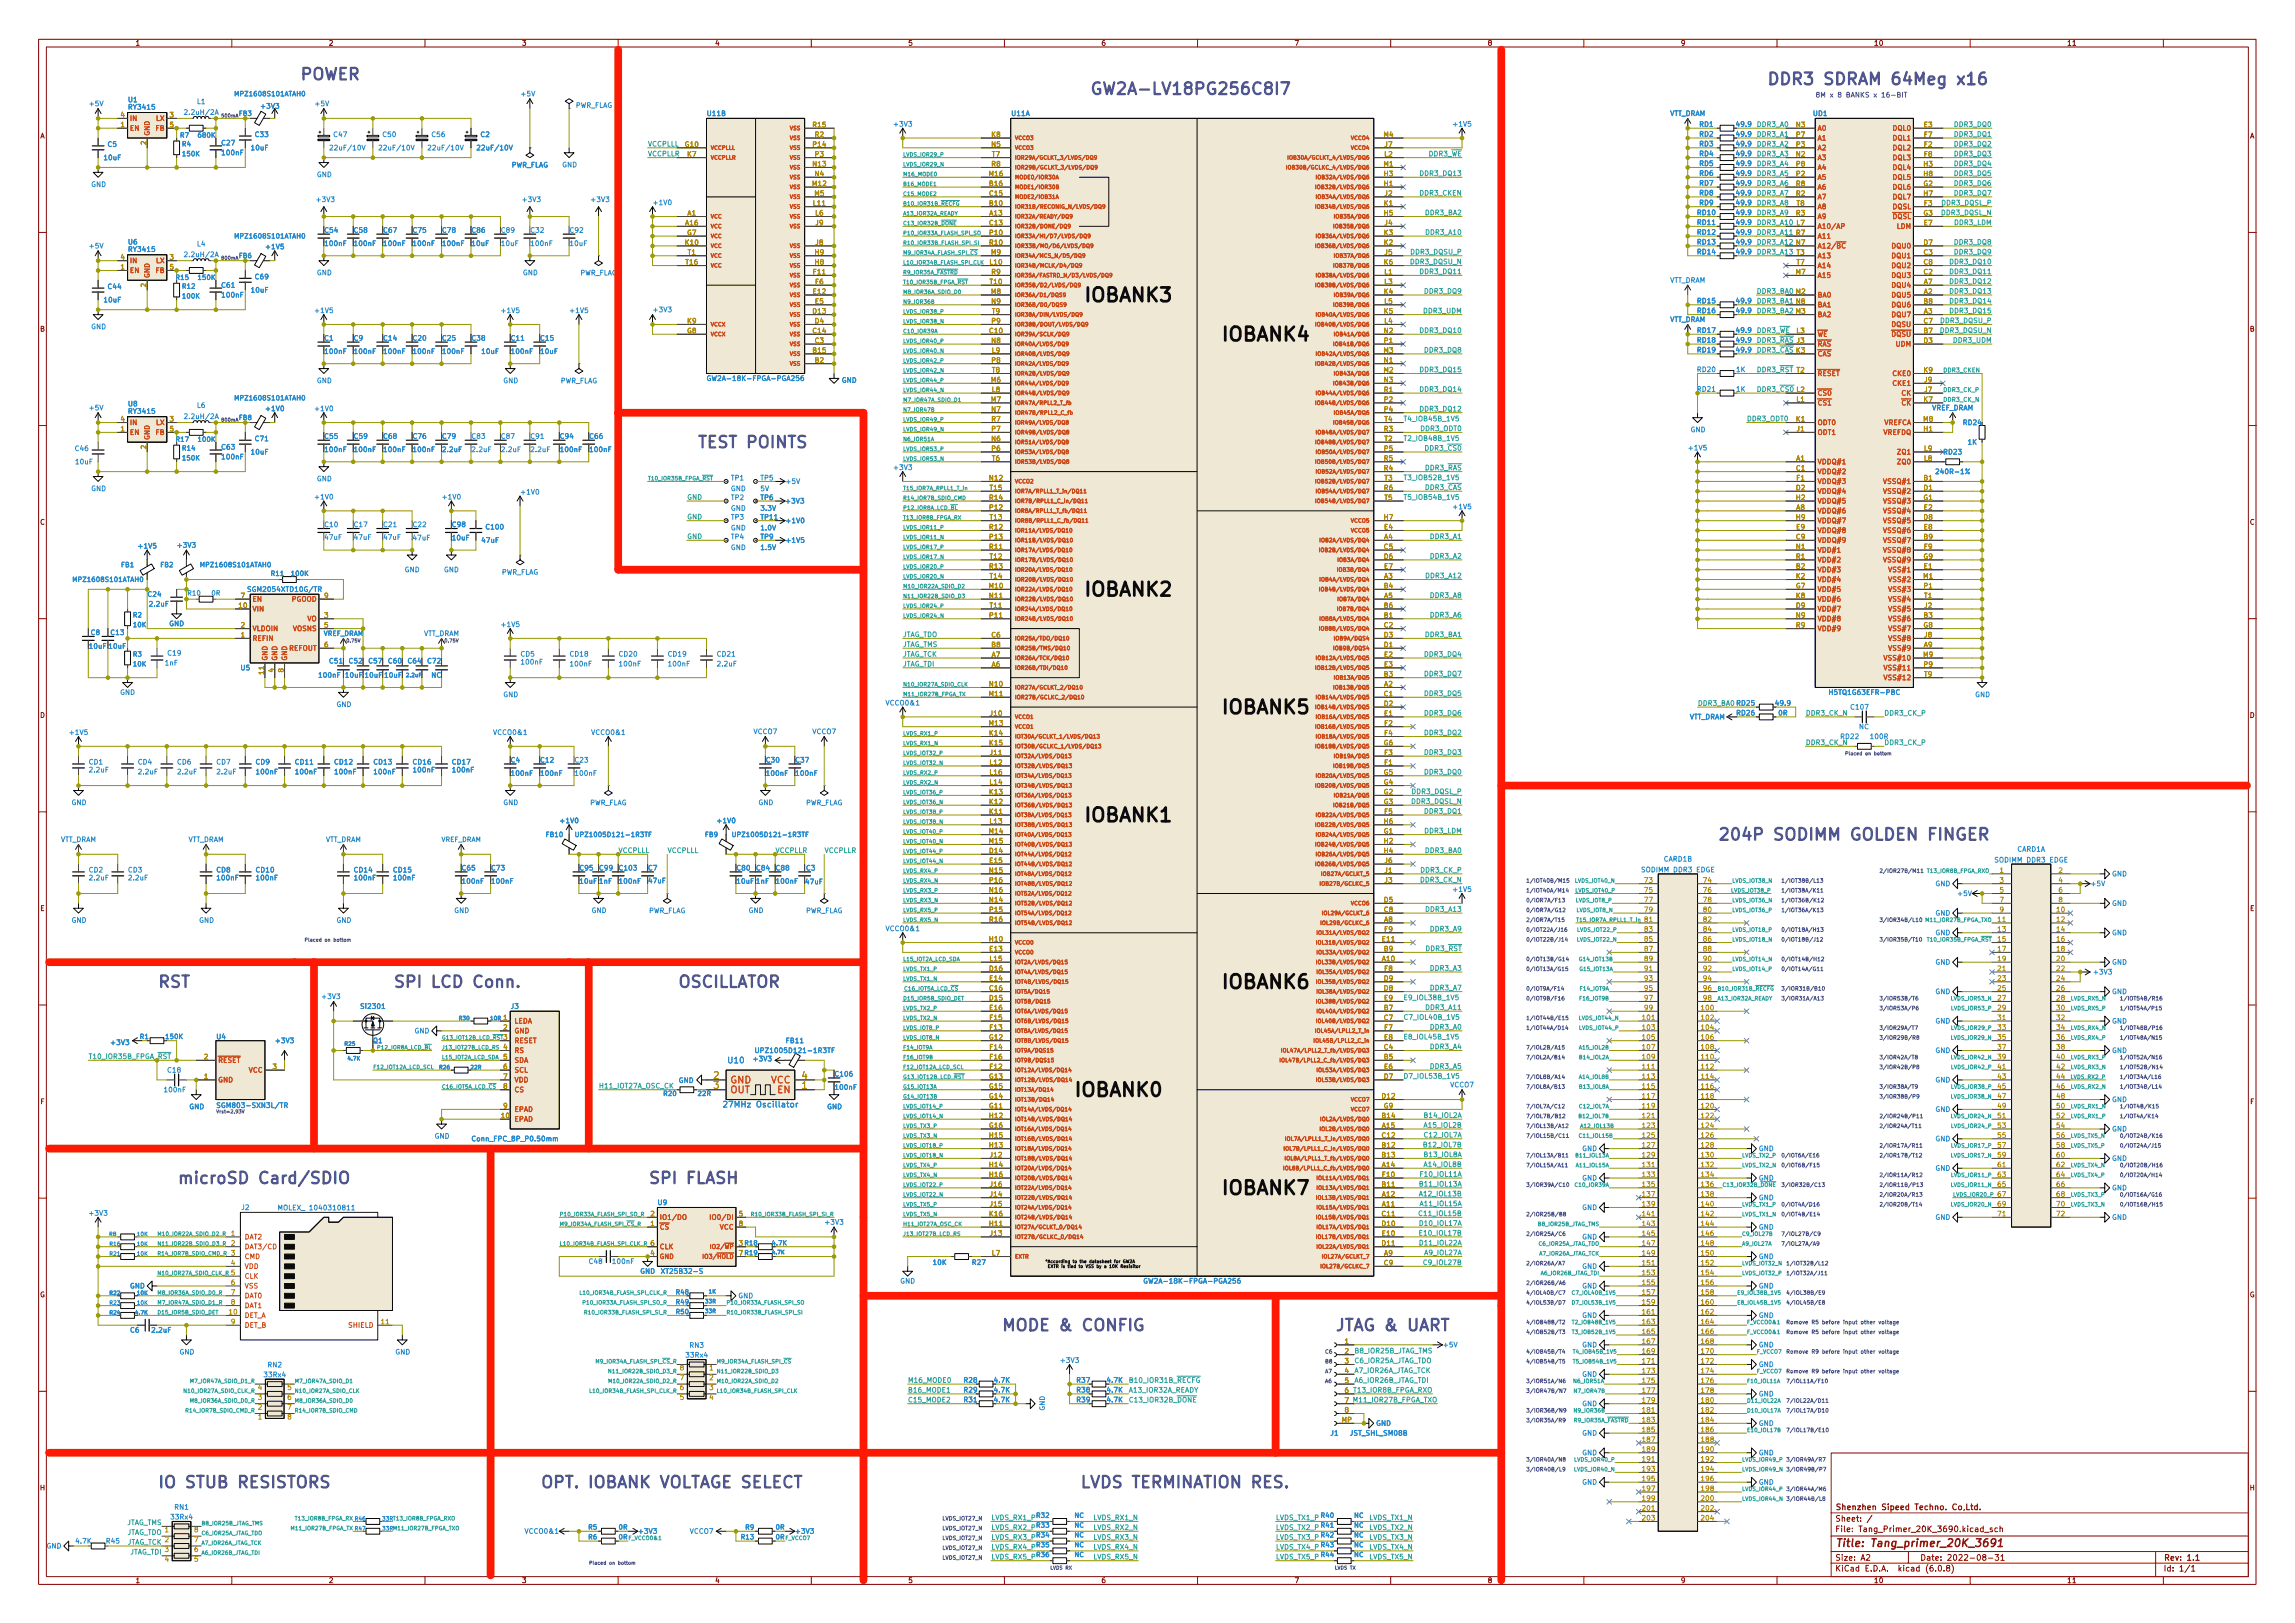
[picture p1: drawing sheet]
<svg xmlns="http://www.w3.org/2000/svg" width="594mm" height="420mm" viewBox="0 0 594 420" stroke-linecap="round" stroke-linejoin="round" font-family="sans-serif">
<defs><g id="words">
<g font-size="5" fill="#0a0a0a">
<text x="281" y="78.1">IOBANK3</text>
<text x="316.5" y="88.3">IOBANK4</text>
<text x="281" y="154.3">IOBANK2</text>
<text x="316.5" y="184.8">IOBANK5</text>
<text x="281" y="212.8">IOBANK1</text>
<text x="316.5" y="255.9">IOBANK6</text>
<text x="316.5" y="309.3">IOBANK7</text>
</g>
<text font-size="5" fill="#cb4b16" x="278.4" y="283.9">IOBANK0</text>
<g font-size="4.2" fill="#515593">
<text x="77.5" y="20.7">POWER</text>
<text x="457.2" y="22">DDR3 SDRAM 64Meg x16</text>
<text x="281.9" y="24.5">GW2A-LV18PG256C8I7</text>
<text x="180.3" y="116">TEST POINTS</text>
<text x="444.5" y="217.5">204P SODIMM GOLDEN FINGER</text>
<text x="40.6" y="255.7">RST</text>
<text x="101.6" y="255.7">SPI LCD Conn.</text>
<text x="175.3" y="255.7">OSCILLATOR</text>
<text x="45.7" y="306.5">microSD Card/SDIO</text>
<text x="167.6" y="306.5">SPI FLASH</text>
<text x="259.1" y="344.6">MODE &amp; CONFIG</text>
<text x="345.4" y="344.6">JTAG &amp; UART</text>
<text x="40.6" y="385.2">IO STUB RESISTORS</text>
<text x="139.7" y="385.2">OPT. IOBANK VOLTAGE SELECT</text>
<text x="279.4" y="385.2">LVDS TERMINATION RES.</text>
</g>
<text font-size="2.8" fill="#840000" x="475" y="400.5">Title: Tang_primer_20K_3691</text>
<g font-size="2.5" fill="#b58900">
<text x="184.7" y="279.3">2</text>
<text x="184.7" y="281.9">3</text>
<text x="207.6" y="281.9">1</text>
<text x="207.6" y="279.3">4</text>
</g>
<g font-size="2.5" fill="#cb4b16">
<text x="189" y="280.5">GND</text>
<text x="199.5" y="280.5">VCC</text>
<text x="189" y="283">OUT</text>
<text x="201.3" y="283">EN</text>
</g>
<g font-size="2.1" fill="#268bd2">
<text x="188.6" y="275.3">U10</text>
<text x="188.3" y="286.7">27MHz Oscillator</text>
</g>
<g font-size="2.1" fill="#840000">
<text x="475" y="393.9">Sheet: /</text>
<text x="475" y="390.9">Shenzhen Sipeed Techno. Co,Ltd.</text>
<text x="475" y="396.6">File: Tang_Primer_20K_3690.kicad_sch</text>
<text x="475" y="406.8">KiCad E.D.A. kicad (6.0.8)</text>
<text x="475" y="404">Size: A2</text>
<text x="497" y="404">Date: 2022-08-31</text>
<text x="560" y="404">Rev: 1.1</text>
<text x="560" y="406.8">Id: 1/1</text>
</g>
<g font-size="1.8" fill="#840000">
<text x="35" y="11.8">1</text>
<text x="85" y="11.8">2</text>
<text x="135" y="11.8">3</text>
<text x="185" y="11.8">4</text>
<text x="235" y="11.8">5</text>
<text x="285" y="11.8">6</text>
<text x="335" y="11.8">7</text>
<text x="385" y="11.8">8</text>
<text x="435" y="11.8">9</text>
<text x="485" y="11.8">10</text>
<text x="535" y="11.8">11</text>
<text x="10.3" y="35.8">A</text>
<text x="582.4" y="35.8">A</text>
<text x="10.3" y="85.8">B</text>
<text x="582.4" y="85.8">B</text>
<text x="10.3" y="135.8">C</text>
<text x="582.4" y="135.8">C</text>
<text x="10.3" y="185.8">D</text>
<text x="582.4" y="185.8">D</text>
<text x="10.4" y="235.8">E</text>
<text x="582.4" y="235.8">E</text>
<text x="10.4" y="285.8">F</text>
<text x="582.5" y="285.8">F</text>
<text x="10.3" y="335.8">G</text>
<text x="582.3" y="335.8">G</text>
<text x="10.3" y="385.8">H</text>
<text x="582.4" y="385.8">H</text>
<text x="35" y="409.8">1</text>
<text x="85" y="409.8">2</text>
<text x="135" y="409.8">3</text>
<text x="185" y="409.8">4</text>
<text x="235" y="409.8">5</text>
<text x="285" y="409.8">6</text>
<text x="335" y="409.8">7</text>
<text x="385" y="409.8">8</text>
<text x="435" y="409.8">9</text>
<text x="485" y="409.8">10</text>
<text x="535" y="409.8">11</text>
</g>
<g font-size="1.8" fill="#268bd2">
<text x="23.3" y="27.5">+5V</text>
<text x="33.2" y="26.5">U1</text>
<text x="33.5" y="28.4">RY3415</text>
<text x="48.3" y="29.7">2.2uH/2A</text>
<text x="51" y="26.9">L1</text>
<text x="67.8" y="28.1">+3V3</text>
<text x="81.7" y="27.5">+5V</text>
<text x="135" y="24.9">+5V</text>
<text x="148.8" y="27.9">PWR_FLAG</text>
<text x="66.1" y="35.5">C33</text>
<text x="86.4" y="35.5">C47</text>
<text x="99.1" y="35.5">C50</text>
<text x="111.8" y="35.5">C56</text>
<text x="124.4" y="35.5">C2</text>
<text x="183.2" y="30">U11B</text>
<text x="231.6" y="32.8">+3V3</text>
<text x="261.9" y="30">U11A</text>
<text x="376.4" y="32.8">+1V5</text>
<text x="432.1" y="30">VTT_DRAM</text>
<text x="439.9" y="35.3">RD2</text>
<text x="439.9" y="32.8">RD1</text>
<text x="449.6" y="35.3">49.9</text>
<text x="449.6" y="32.8">49.9</text>
<text x="469.4" y="30">UD1</text>
<text x="27" y="41.4">10uF</text>
<text x="27.9" y="38">C5</text>
<text x="57.5" y="37.6">C27</text>
<text x="57.6" y="40.2">100nF</text>
<text x="65.1" y="38.9">10uF</text>
<text x="86" y="38.9">22uF/10V</text>
<text x="98.7" y="38.9">22uF/10V</text>
<text x="111.4" y="38.9">22uF/10V</text>
<text x="124.1" y="38.9">22uF/10V</text>
<text x="439.9" y="40.4">RD4</text>
<text x="439.9" y="37.9">RD3</text>
<text x="449.6" y="40.4">49.9</text>
<text x="449.6" y="37.9">49.9</text>
<text x="82" y="45.8">GND</text>
<text x="132.2" y="43.3">PWR_FLAG</text>
<text x="145.5" y="43.3">GND</text>
<text x="439.9" y="43">RD5</text>
<text x="439.9" y="45.5">RD6</text>
<text x="449.6" y="43">49.9</text>
<text x="449.6" y="45.5">49.9</text>
<text x="23.6" y="48.4">GND</text>
<text x="82.1" y="52.3">+3V3</text>
<text x="135.5" y="52.3">+3V3</text>
<text x="153.2" y="52.3">+3V3</text>
<text x="169.4" y="53.1">+1V0</text>
<text x="439.9" y="48">RD7</text>
<text x="439.9" y="53.1">RD9</text>
<text x="439.9" y="50.6">RD8</text>
<text x="449.6" y="48">49.9</text>
<text x="449.6" y="53.1">49.9</text>
<text x="449.6" y="50.6">49.9</text>
<text x="439.4" y="55.7">RD10</text>
<text x="439.4" y="58.2">RD11</text>
<text x="449.6" y="55.7">49.9</text>
<text x="449.6" y="58.2">49.9</text>
<text x="23.3" y="64.3">+5V</text>
<text x="33.2" y="63.3">U6</text>
<text x="33.5" y="65.2">RY3415</text>
<text x="51" y="63.8">L4</text>
<text x="69" y="64.5">+1V5</text>
<text x="84.3" y="63.7">100nF</text>
<text x="91.9" y="63.7">100nF</text>
<text x="99.5" y="63.7">100nF</text>
<text x="107.1" y="63.7">100nF</text>
<text x="114.8" y="63.7">100nF</text>
<text x="122.3" y="63.7">10uF</text>
<text x="129.8" y="60.2">C89</text>
<text x="129.9" y="63.7">10uF</text>
<text x="137.5" y="60.2">C32</text>
<text x="137.6" y="63.7">100nF</text>
<text x="147.6" y="60.2">C92</text>
<text x="147.7" y="63.7">10uF</text>
<text x="439.4" y="65.8">RD14</text>
<text x="439.4" y="63.3">RD13</text>
<text x="439.4" y="60.7">RD12</text>
<text x="449.6" y="65.8">49.9</text>
<text x="449.6" y="63.3">49.9</text>
<text x="449.6" y="60.7">49.9</text>
<text x="48.3" y="66.5">2.2uH/2A</text>
<text x="82" y="71.2">GND</text>
<text x="135.3" y="71.2">GND</text>
<text x="150" y="71.3">PWR_FLAG</text>
<text x="28" y="74.8">C44</text>
<text x="57.5" y="74.5">C61</text>
<text x="57.6" y="77">100nF</text>
<text x="65.1" y="75.7">10uF</text>
<text x="66.1" y="72.3">C69</text>
<text x="432.1" y="73.2">VTT_DRAM</text>
<text x="27" y="78.3">10uF</text>
<text x="81.7" y="81">+1V5</text>
<text x="130" y="81">+1V5</text>
<text x="147.8" y="81">+1V5</text>
<text x="169.4" y="80.8">+3V3</text>
<text x="432.1" y="83.4">VTT_DRAM</text>
<text x="439.4" y="81.1">RD16</text>
<text x="439.4" y="78.5">RD15</text>
<text x="449.6" y="81.1">49.9</text>
<text x="449.6" y="78.5">49.9</text>
<text x="23.6" y="85.2">GND</text>
<text x="439.4" y="86.1">RD17</text>
<text x="439.4" y="88.7">RD18</text>
<text x="449.6" y="86.1">49.9</text>
<text x="449.6" y="88.7">49.9</text>
<text x="84.3" y="91.6">100nF</text>
<text x="91.9" y="91.6">100nF</text>
<text x="99.5" y="91.6">100nF</text>
<text x="107.1" y="91.6">100nF</text>
<text x="114.8" y="91.6">100nF</text>
<text x="124.8" y="91.6">10uF</text>
<text x="132.5" y="91.6">100nF</text>
<text x="140" y="91.6">10uF</text>
<text x="439.4" y="91.2">RD19</text>
<text x="449.6" y="91.2">49.9</text>
<text x="82" y="99.2">GND</text>
<text x="130.2" y="99.2">GND</text>
<text x="144.9" y="99.2">PWR_FLAG</text>
<text x="184.6" y="98.6">GW2A-18K-FPGA-PGA256</text>
<text x="217.9" y="99.1">GND</text>
<text x="439.4" y="101.4">RD21</text>
<text x="439.4" y="96.3">RD20</text>
<text x="449.5" y="101.4">1K</text>
<text x="449.5" y="96.3">1K</text>
<text x="23.3" y="106.2">+5V</text>
<text x="33.2" y="105.2">U8</text>
<text x="33.5" y="107.1">RY3415</text>
<text x="51" y="105.6">L6</text>
<text x="69" y="106.4">+1V0</text>
<text x="81.7" y="106.4">+1V0</text>
<text x="500" y="106.2">VREF_DRAM</text>
<text x="48.3" y="108.5">2.2uH/2A</text>
<text x="122.2" y="113.6">C83</text>
<text x="129.8" y="113.6">C87</text>
<text x="137.5" y="113.6">C91</text>
<text x="437.6" y="111.9">GND</text>
<text x="19.5" y="116.7">C46</text>
<text x="57.5" y="116.4">C63</text>
<text x="57.6" y="118.9">100nF</text>
<text x="65.1" y="117.6">10uF</text>
<text x="66.1" y="114.2">C71</text>
<text x="84.3" y="117">100nF</text>
<text x="91.9" y="117">100nF</text>
<text x="99.5" y="117">100nF</text>
<text x="107.1" y="117">100nF</text>
<text x="114.7" y="117">2.2uF</text>
<text x="122.3" y="117">2.2uF</text>
<text x="129.9" y="117">2.2uF</text>
<text x="137.6" y="117">2.2uF</text>
<text x="145.2" y="117">100nF</text>
<text x="152.9" y="117">100nF</text>
<text x="437.3" y="116.6">+1V5</text>
<text x="503.2" y="117.6">RD23</text>
<text x="509.4" y="115.1">1K</text>
<text x="19.7" y="120.2">10uF</text>
<text x="82" y="124.6">GND</text>
<text x="189.3" y="124.4">TP1</text>
<text x="196.9" y="124.4">TP5</text>
<text x="203.6" y="125.3">+5V</text>
<text x="231.6" y="121.7">+3V3</text>
<text x="501.8" y="122.7">240R-1%</text>
<text x="23.6" y="127.1">GND</text>
<text x="81.7" y="129.3">+1V0</text>
<text x="114.8" y="129.3">+1V0</text>
<text x="135.1" y="128">+1V0</text>
<text x="189.2" y="127.1">GND</text>
<text x="189.3" y="129.4">TP2</text>
<text x="196.9" y="127.1">5V</text>
<text x="196.9" y="129.4">TP6</text>
<text x="203.7" y="130.3">+3V3</text>
<text x="376.4" y="131.8">+1V5</text>
<text x="84.1" y="136.4">C10</text>
<text x="91.7" y="136.4">C17</text>
<text x="99.4" y="136.4">C21</text>
<text x="107" y="136.4">C22</text>
<text x="125.9" y="137.1">C100</text>
<text x="189.2" y="137.3">GND</text>
<text x="189.2" y="132.2">GND</text>
<text x="189.3" y="134.5">TP3</text>
<text x="197" y="134.5">TP11</text>
<text x="197" y="132.2">3.3V</text>
<text x="197" y="137.3">1.0V</text>
<text x="203.7" y="135.4">+1V0</text>
<text x="36" y="142">+1V5</text>
<text x="46.2" y="141.8">+3V3</text>
<text x="84.2" y="139.7">47uF</text>
<text x="91.8" y="139.7">47uF</text>
<text x="99.4" y="139.7">47uF</text>
<text x="107" y="139.9">47uF</text>
<text x="117.2" y="139.9">10uF</text>
<text x="124.8" y="140.5">47uF</text>
<text x="189.2" y="142.4">GND</text>
<text x="189.3" y="139.6">TP4</text>
<text x="196.9" y="139.6">TP9</text>
<text x="197" y="142.4">1.5V</text>
<text x="203.7" y="140.5">+1V5</text>
<text x="104.7" y="148.1">GND</text>
<text x="114.9" y="148.1">GND</text>
<text x="129.7" y="148.8">PWR_FLAG</text>
<text x="38.4" y="154.5">C24</text>
<text x="64.8" y="153.2">SGM2054XTD10G/TR</text>
<text x="38.8" y="157">2.2uF</text>
<text x="23.2" y="167.9">10uF</text>
<text x="23.6" y="164.4">C8</text>
<text x="28.3" y="167.9">10uF</text>
<text x="28.8" y="164.4">C13</text>
<text x="43.8" y="162.1">GND</text>
<text x="109.5" y="164.6">VTT_DRAM</text>
<text x="130" y="162.3">+1V5</text>
<text x="42.8" y="172.3">1nF</text>
<text x="43.5" y="169.7">C19</text>
<text x="62.4" y="173.5">U5</text>
<text x="85.4" y="171.7">C51</text>
<text x="134.8" y="170">CD5</text>
<text x="135.1" y="172">100nF</text>
<text x="147.6" y="170">CD18</text>
<text x="147.8" y="172.5">100nF</text>
<text x="160.3" y="170">CD20</text>
<text x="160.5" y="172.5">100nF</text>
<text x="173" y="170">CD19</text>
<text x="173.2" y="172.5">100nF</text>
<text x="185.7" y="170">CD21</text>
<text x="185.8" y="172.5">2.2uF</text>
<text x="31.1" y="179.9">GND</text>
<text x="82.7" y="175.4">100nF</text>
<text x="89.5" y="175.4">10uF</text>
<text x="94.6" y="175.4">10uF</text>
<text x="99.7" y="175.4">10uF</text>
<text x="111.6" y="175.4">NC</text>
<text x="474.1" y="179.9">H5TQ1G63EFR-PBC</text>
<text x="87.1" y="183">GND</text>
<text x="130.2" y="180.5">GND</text>
<text x="229.5" y="182.6">VCCO0&amp;1</text>
<text x="449.6" y="185.2">RD26</text>
<text x="449.6" y="182.7">RD25</text>
<text x="459.8" y="182.7">49.9</text>
<text x="460.4" y="185.2">0R</text>
<text x="479.2" y="183.7">C107</text>
<text x="511.2" y="180.5">GND</text>
<text x="18.2" y="190.2">+1V5</text>
<text x="127.9" y="190.2">VCCO0&amp;1</text>
<text x="153.3" y="190.2">VCCO0&amp;1</text>
<text x="195.1" y="190">VCCO7</text>
<text x="210.3" y="190">VCCO7</text>
<text x="437.1" y="186.2">VTT_DRAM</text>
<text x="476.5" y="191.3">RD22</text>
<text x="481.2" y="188.8">NC</text>
<text x="484.3" y="191.3">100R</text>
<text x="23" y="197.9">CD1</text>
<text x="35.7" y="197.9">CD4</text>
<text x="45.9" y="197.9">CD6</text>
<text x="56.1" y="197.9">CD7</text>
<text x="66.2" y="197.9">CD9</text>
<text x="76.5" y="197.9">CD11</text>
<text x="86.7" y="197.9">CD12</text>
<text x="96.8" y="197.9">CD13</text>
<text x="107" y="197.9">CD16</text>
<text x="117.1" y="197.9">CD17</text>
<text x="148.9" y="197.4">C23</text>
<text x="23.3" y="199.9">2.2uF</text>
<text x="36" y="200.4">2.2uF</text>
<text x="46.1" y="200.4">2.2uF</text>
<text x="56.3" y="200.4">2.2uF</text>
<text x="66.5" y="200.4">100nF</text>
<text x="76.7" y="200.4">100nF</text>
<text x="86.8" y="200.4">100nF</text>
<text x="97" y="200.4">100nF</text>
<text x="107.1" y="199.9">100nF</text>
<text x="117.3" y="199.9">100nF</text>
<text x="132.5" y="200.8">100nF</text>
<text x="140.2" y="200.8">100nF</text>
<text x="149" y="200.8">100nF</text>
<text x="198.6" y="200.8">100nF</text>
<text x="206.2" y="200.8">100nF</text>
<text x="18.5" y="208.4">GND</text>
<text x="130.2" y="208.4">GND</text>
<text x="152.5" y="208.4">PWR_FLAG</text>
<text x="196.3" y="208.4">GND</text>
<text x="208.4" y="208.4">PWR_FLAG</text>
<text x="145.2" y="213.1">+1V0</text>
<text x="185.9" y="213.1">+1V0</text>
<text x="15.5" y="218">VTT_DRAM</text>
<text x="48.5" y="218">VTT_DRAM</text>
<text x="84.1" y="218">VTT_DRAM</text>
<text x="522.1" y="220.5">CARD1A</text>
<text x="23" y="225.8">CD2</text>
<text x="23.3" y="227.9">2.2uF</text>
<text x="33.2" y="225.8">CD3</text>
<text x="33.4" y="227.9">2.2uF</text>
<text x="56.1" y="225.8">CD8</text>
<text x="56.3" y="227.9">100nF</text>
<text x="66.3" y="225.8">CD10</text>
<text x="66.5" y="227.9">100nF</text>
<text x="91.7" y="225.8">CD14</text>
<text x="91.9" y="227.9">100nF</text>
<text x="101.9" y="225.8">CD15</text>
<text x="102.1" y="227.9">100nF</text>
<text x="425.3" y="225.8">SODIMM DDR3 EDGE</text>
<text x="430.7" y="223">CARD1B</text>
<text x="516.7" y="223.3">SODIMM DDR3 EDGE</text>
<text x="546.7" y="226.9">GND</text>
<text x="119.8" y="228.8">100nF</text>
<text x="127.5" y="228.8">100nF</text>
<text x="150.2" y="228.8">10uF</text>
<text x="155.2" y="228.8">1nF</text>
<text x="160.5" y="228.8">100nF</text>
<text x="168" y="228.6">47uF</text>
<text x="190.8" y="228.8">10uF</text>
<text x="195.8" y="228.8">1nF</text>
<text x="201.1" y="228.8">100nF</text>
<text x="208.6" y="228.9">47uF</text>
<text x="376.4" y="230.9">+1V5</text>
<text x="501" y="229.4">GND</text>
<text x="506.9" y="231.9">+5V</text>
<text x="541.4" y="229.4">+5V</text>
<text x="18.5" y="238.9">GND</text>
<text x="51.5" y="238.9">GND</text>
<text x="87.1" y="238.9">GND</text>
<text x="117.5" y="236.3">GND</text>
<text x="153.1" y="236.3">GND</text>
<text x="167.8" y="236.4">PWR_FLAG</text>
<text x="193.7" y="236.3">GND</text>
<text x="208.4" y="236.4">PWR_FLAG</text>
<text x="501" y="237">GND</text>
<text x="546.7" y="234.5">GND</text>
<text x="229.5" y="241">VCCO0&amp;1</text>
<text x="501" y="242.1">GND</text>
<text x="546.7" y="242.1">GND</text>
<text x="501" y="249.7">GND</text>
<text x="546.7" y="249.7">GND</text>
<text x="501" y="257.3">GND</text>
<text x="542.2" y="252.3">+3V3</text>
<text x="546.7" y="257.3">GND</text>
<text x="83.6" y="258.6">+3V3</text>
<text x="93.7" y="261.2">Si2301</text>
<text x="132.3" y="261.2">J3</text>
<text x="56.1" y="269">U4</text>
<text x="107.3" y="267.5">GND</text>
<text x="501" y="265">GND</text>
<text x="546.7" y="265">GND</text>
<text x="28.9" y="270.5">+3V3</text>
<text x="71.6" y="270">+3V3</text>
<text x="96.6" y="270">Q1</text>
<text x="195.2" y="274.7">+3V3</text>
<text x="196.9" y="272.6">UPZ1005D121-1R3TF</text>
<text x="203.6" y="270">FB11</text>
<text x="501" y="272.6">GND</text>
<text x="546.7" y="272.6">GND</text>
<text x="43.4" y="277.7">C18</text>
<text x="175.6" y="280.3">GND</text>
<text x="375.4" y="281.5">VCCO7</text>
<text x="501" y="280.2">GND</text>
<text x="42.7" y="282.7">100nF</text>
<text x="49" y="287.1">GND</text>
<text x="57.2" y="286.8">SGM803-SXN3L/TR</text>
<text x="214.1" y="287.1">GND</text>
<text x="216.4" y="282.1">100nF</text>
<text x="501" y="287.8">GND</text>
<text x="546.7" y="285.3">GND</text>
<text x="546.7" y="292.9">GND</text>
<text x="112.5" y="294.8">GND</text>
<text x="122.8" y="295.4">Conn_FPC_8P_P0.50mm</text>
<text x="409.5" y="298">GND</text>
<text x="501" y="295.4">GND</text>
<text x="409.5" y="305.6">GND</text>
<text x="501" y="303.1">GND</text>
<text x="546.7" y="300.5">GND</text>
<text x="170.3" y="312">U9</text>
<text x="546.7" y="308.1">GND</text>
<text x="23.3" y="314.7">+3V3</text>
<text x="62.5" y="313.2">J2</text>
<text x="73.1" y="313.3">MOLEX_ 1040310811</text>
<text x="213.8" y="317">+3V3</text>
<text x="409.5" y="313.2">GND</text>
<text x="501" y="315.8">GND</text>
<text x="546.7" y="315.8">GND</text>
<text x="455.2" y="318.3">GND</text>
<text x="152.6" y="327.2">C48</text>
<text x="158.7" y="327.2">100nF</text>
<text x="165.7" y="329.7">GND</text>
<text x="171.9" y="329.7">XT25B32-S</text>
<text x="241.6" y="327.4">10K</text>
<text x="251.8" y="327.4">R27</text>
<text x="33.6" y="333.5">GND</text>
<text x="233" y="332.3">GND</text>
<text x="297.6" y="332.3">GW2A-18K-FPGA-PGA256</text>
<text x="409.5" y="333.5">GND</text>
<text x="455.2" y="333.5">GND</text>
<text x="191.1" y="336.1">GND</text>
<text x="409.5" y="341.2">GND</text>
<text x="455.2" y="341.2">GND</text>
<text x="33.7" y="345">C6</text>
<text x="39.4" y="345">2.2uF</text>
<text x="46.4" y="350.6">GND</text>
<text x="69.4" y="354">RN2</text>
<text x="102.3" y="350.6">GND</text>
<text x="177.7" y="351.4">33Rx4</text>
<text x="178.6" y="348.9">RN3</text>
<text x="274.8" y="352.8">+3V3</text>
<text x="373.8" y="348.8">+5V</text>
<text x="409.5" y="348.8">GND</text>
<text x="455.2" y="348.8">GND</text>
<text x="455.2" y="353.9">GND</text>
<text x="68.5" y="356.5">33Rx4</text>
<text x="249.6" y="357.9">R28</text>
<text x="278.8" y="357.9">R37</text>
<text x="409.5" y="356.4">GND</text>
<text x="249.6" y="363">R31</text>
<text x="249.6" y="360.5">R29</text>
<text x="270.5" y="365.2" transform="rotate(-90 270.5 365.2)">GND</text>
<text x="278.8" y="360.5">R38</text>
<text x="278.8" y="363">R39</text>
<text x="409.5" y="364">GND</text>
<text x="455.2" y="361.5">GND</text>
<text x="344.5" y="371.6">J1</text>
<text x="349.5" y="371.6">JST_SHL_SM08B</text>
<text x="356.2" y="369.1">GND</text>
<text x="409.5" y="371.6">GND</text>
<text x="455.2" y="369.1">GND</text>
<text x="409.5" y="376.7">GND</text>
<text x="455.2" y="376.7">GND</text>
<text x="409.5" y="384.3">GND</text>
<text x="455.2" y="384.3">GND</text>
<text x="44.4" y="393.3">33Rx4</text>
<text x="45.2" y="390.8">RN1</text>
<text x="12" y="400.9">GND</text>
<text x="19.7" y="399.6">4.7K</text>
<text x="27.6" y="399.6">R45</text>
<text x="136" y="397">VCCO0&amp;1</text>
<text x="165.6" y="397">+3V3</text>
<text x="178.6" y="397">VCCO7</text>
<text x="206.2" y="397">+3V3</text>
</g>
<text font-size="1.8" fill="#515593" x="469.9" y="25.2">8M x 8 BANKS x 16-BIT</text>
<g font-size="1.8" fill="#b58900">
<text x="31.3" y="32.9">1</text>
<text x="31.3" y="30.4">4</text>
<text x="44" y="30.4">3</text>
<text x="44" y="32.9">5</text>
<text x="210.5" y="32.9">R15</text>
<text x="211" y="35.5">R2</text>
<text x="256.7" y="35.5">K8</text>
<text x="358.2" y="35.5">M4</text>
<text x="465" y="32.9">N3</text>
<text x="465" y="35.5">P7</text>
<text x="498" y="32.9">E3</text>
<text x="498.1" y="35.5">F7</text>
<text x="37.8" y="37.5" transform="rotate(-90 37.8 37.5)">2</text>
<text x="177.4" y="38">G10</text>
<text x="177.9" y="40.6">K7</text>
<text x="210.5" y="38">P14</text>
<text x="211" y="40.6">P3</text>
<text x="256.7" y="38">N5</text>
<text x="256.8" y="40.6">T7</text>
<text x="358.4" y="40.6">L2</text>
<text x="358.4" y="38">J7</text>
<text x="465" y="40.6">N2</text>
<text x="465" y="38">P3</text>
<text x="498.1" y="38">F2</text>
<text x="498.1" y="40.6">F8</text>
<text x="210.5" y="43.1">N13</text>
<text x="211" y="45.6">N4</text>
<text x="256.1" y="45.6">M16</text>
<text x="256.7" y="43.1">R8</text>
<text x="358.2" y="43.1">M1</text>
<text x="358.3" y="45.6">H3</text>
<text x="465" y="45.6">P2</text>
<text x="465" y="43.1">P8</text>
<text x="498" y="43.1">H3</text>
<text x="498" y="45.6">H8</text>
<text x="210.4" y="48.2">M12</text>
<text x="210.6" y="53.3">L11</text>
<text x="210.9" y="50.7">M5</text>
<text x="256.2" y="53.3">B10</text>
<text x="256.2" y="48.2">B16</text>
<text x="256.2" y="50.7">C15</text>
<text x="358.3" y="48.2">H1</text>
<text x="358.3" y="53.3">K1</text>
<text x="358.4" y="50.7">J2</text>
<text x="465" y="50.7">R2</text>
<text x="465" y="48.2">R8</text>
<text x="465.1" y="53.3">T8</text>
<text x="497.9" y="48.2">G2</text>
<text x="498" y="50.7">H7</text>
<text x="498.1" y="53.3">F3</text>
<text x="177.4" y="58.3">A16</text>
<text x="177.9" y="55.8">A1</text>
<text x="211.1" y="55.8">L6</text>
<text x="211.1" y="58.3">J9</text>
<text x="256.2" y="55.8">A13</text>
<text x="256.2" y="58.3">C13</text>
<text x="358.3" y="55.8">H5</text>
<text x="358.4" y="58.3">J4</text>
<text x="465" y="55.8">R3</text>
<text x="465.1" y="58.3">L7</text>
<text x="497.9" y="55.8">G3</text>
<text x="498" y="58.3">E7</text>
<text x="177.4" y="63.4">K10</text>
<text x="177.9" y="60.9">G7</text>
<text x="178" y="66">T1</text>
<text x="211" y="66">H9</text>
<text x="211.1" y="63.4">J8</text>
<text x="256.2" y="63.4">R10</text>
<text x="256.2" y="60.9">P10</text>
<text x="256.6" y="66">M9</text>
<text x="358.3" y="63.4">K2</text>
<text x="358.3" y="60.9">K3</text>
<text x="358.4" y="66">J5</text>
<text x="465" y="63.4">N7</text>
<text x="465" y="60.9">R7</text>
<text x="465.1" y="66">T3</text>
<text x="498" y="66">C3</text>
<text x="498" y="63.4">D7</text>
<text x="31.3" y="69.8">1</text>
<text x="31.3" y="67.2">4</text>
<text x="44" y="67.2">3</text>
<text x="44" y="69.8">5</text>
<text x="177.5" y="68.5">T16</text>
<text x="210.6" y="71">F11</text>
<text x="211" y="68.5">H8</text>
<text x="256.3" y="68.5">L10</text>
<text x="256.7" y="71">R9</text>
<text x="358.3" y="68.5">K6</text>
<text x="358.4" y="71">L1</text>
<text x="464.9" y="71">M7</text>
<text x="465.1" y="68.5">T7</text>
<text x="498" y="71">C2</text>
<text x="498" y="68.5">C8</text>
<text x="37.8" y="74.3" transform="rotate(-90 37.8 74.3)">2</text>
<text x="210.5" y="76.1">E12</text>
<text x="211.1" y="73.6">F6</text>
<text x="256.3" y="73.6">T10</text>
<text x="256.6" y="76.1">M8</text>
<text x="358.3" y="76.1">K4</text>
<text x="358.4" y="73.6">L3</text>
<text x="464.9" y="76.1">M2</text>
<text x="498" y="76.1">A2</text>
<text x="498" y="73.6">A7</text>
<text x="177.9" y="83.7">K9</text>
<text x="210.5" y="81.2">D13</text>
<text x="211" y="83.7">D4</text>
<text x="211" y="78.7">E5</text>
<text x="256.7" y="78.7">N9</text>
<text x="256.7" y="83.7">P9</text>
<text x="256.8" y="81.2">T9</text>
<text x="358.3" y="81.2">K5</text>
<text x="358.4" y="83.7">L4</text>
<text x="358.4" y="78.7">L5</text>
<text x="464.9" y="81.2">M3</text>
<text x="465" y="78.7">N8</text>
<text x="498" y="81.2">A3</text>
<text x="498" y="78.7">B8</text>
<text x="498" y="83.7">C7</text>
<text x="177.9" y="86.3">G8</text>
<text x="210.5" y="86.3">C14</text>
<text x="211" y="88.8">C3</text>
<text x="256.2" y="86.3">C10</text>
<text x="256.7" y="88.8">N8</text>
<text x="358.3" y="86.3">N2</text>
<text x="358.3" y="88.8">P1</text>
<text x="465.1" y="86.3">L3</text>
<text x="465.1" y="88.8">J3</text>
<text x="498" y="86.3">B7</text>
<text x="498" y="88.8">D3</text>
<text x="210.5" y="91.4">B15</text>
<text x="211" y="93.9">B2</text>
<text x="256.7" y="93.9">P8</text>
<text x="256.8" y="91.4">L9</text>
<text x="358.2" y="91.4">M3</text>
<text x="358.3" y="93.9">N1</text>
<text x="465" y="91.4">K3</text>
<text x="256.6" y="99">M6</text>
<text x="256.8" y="101.5">L8</text>
<text x="256.8" y="96.4">T8</text>
<text x="358.2" y="96.4">M2</text>
<text x="358.3" y="99">N3</text>
<text x="358.3" y="101.5">R1</text>
<text x="465.1" y="101.5">L2</text>
<text x="465.1" y="96.4">T2</text>
<text x="498" y="96.4">K9</text>
<text x="498.1" y="101.5">J7</text>
<text x="498.1" y="99">J9</text>
<text x="256.6" y="104.1">M7</text>
<text x="256.7" y="106.6">N7</text>
<text x="358.3" y="104.1">P2</text>
<text x="358.3" y="106.6">P4</text>
<text x="465.1" y="104.1">L1</text>
<text x="498" y="104.1">K7</text>
<text x="31.3" y="111.7">1</text>
<text x="31.3" y="109.1">4</text>
<text x="44" y="109.1">3</text>
<text x="44" y="111.7">5</text>
<text x="256.7" y="109.1">R7</text>
<text x="256.7" y="111.7">P7</text>
<text x="358.3" y="111.7">R3</text>
<text x="358.4" y="109.1">T4</text>
<text x="465" y="109.1">K1</text>
<text x="465.1" y="111.7">J1</text>
<text x="497.9" y="109.1">M8</text>
<text x="498" y="111.7">H1</text>
<text x="37.8" y="116.2" transform="rotate(-90 37.8 116.2)">2</text>
<text x="256.7" y="114.2">N6</text>
<text x="256.7" y="116.8">P6</text>
<text x="256.8" y="119.3">T6</text>
<text x="358.3" y="119.3">R5</text>
<text x="358.3" y="116.8">P5</text>
<text x="358.4" y="114.2">T2</text>
<text x="465" y="119.3">A1</text>
<text x="498.1" y="119.3">L8</text>
<text x="498.1" y="116.8">L9</text>
<text x="256.2" y="124.4">N12</text>
<text x="358.3" y="121.8">R4</text>
<text x="358.4" y="124.4">T3</text>
<text x="465" y="121.8">C1</text>
<text x="465.1" y="124.4">F1</text>
<text x="498" y="124.4">B1</text>
<text x="256.2" y="129.5">R14</text>
<text x="256.2" y="132">P12</text>
<text x="256.3" y="126.9">T15</text>
<text x="358.3" y="126.9">R6</text>
<text x="358.4" y="129.5">T5</text>
<text x="465" y="132">A8</text>
<text x="465" y="126.9">D2</text>
<text x="465" y="129.5">H2</text>
<text x="497.9" y="129.5">G1</text>
<text x="498" y="126.9">D1</text>
<text x="498" y="132">E2</text>
<text x="256.2" y="137.1">R12</text>
<text x="256.3" y="134.5">T13</text>
<text x="358.3" y="134.5">H7</text>
<text x="358.3" y="137.1">E4</text>
<text x="465" y="134.5">H9</text>
<text x="465" y="137.1">E9</text>
<text x="498" y="134.5">D8</text>
<text x="498" y="137.1">E8</text>
<text x="256.2" y="142.2">R11</text>
<text x="256.2" y="139.6">P13</text>
<text x="358.3" y="139.6">A4</text>
<text x="358.3" y="142.2">C5</text>
<text x="465" y="139.6">C9</text>
<text x="465" y="142.2">N1</text>
<text x="498" y="139.6">B9</text>
<text x="498.1" y="142.2">F9</text>
<text x="256.2" y="147.2">R13</text>
<text x="256.3" y="144.7">T12</text>
<text x="256.3" y="149.8">T14</text>
<text x="358.3" y="149.8">A3</text>
<text x="358.3" y="144.7">D6</text>
<text x="358.3" y="147.2">E7</text>
<text x="465" y="147.2">B2</text>
<text x="465" y="149.8">K2</text>
<text x="465" y="144.7">R1</text>
<text x="497.9" y="149.8">M1</text>
<text x="497.9" y="144.7">G9</text>
<text x="498" y="147.2">E1</text>
<text x="62.4" y="154.9">7</text>
<text x="84" y="154.9">9</text>
<text x="256.1" y="152.3">M10</text>
<text x="256.2" y="154.9">N11</text>
<text x="358.3" y="154.9">A5</text>
<text x="358.3" y="152.3">B4</text>
<text x="464.9" y="152.3">G7</text>
<text x="465" y="154.9">K8</text>
<text x="498" y="152.3">P1</text>
<text x="498.1" y="154.9">T1</text>
<text x="61.9" y="157.4">10</text>
<text x="84" y="159.9">3</text>
<text x="256.2" y="159.9">P11</text>
<text x="256.3" y="157.4">T11</text>
<text x="358.3" y="159.9">B1</text>
<text x="358.3" y="157.4">B6</text>
<text x="465" y="157.4">D9</text>
<text x="465" y="159.9">N9</text>
<text x="498" y="159.9">B3</text>
<text x="498.1" y="157.4">J2</text>
<text x="62.4" y="165">1</text>
<text x="62.4" y="162.5">2</text>
<text x="84" y="162.5">5</text>
<text x="84" y="167.6">6</text>
<text x="256.7" y="167.6">B8</text>
<text x="256.7" y="165">C6</text>
<text x="358.3" y="162.5">C2</text>
<text x="358.3" y="167.6">D1</text>
<text x="358.3" y="165">D3</text>
<text x="465" y="162.5">R9</text>
<text x="497.9" y="162.5">G8</text>
<text x="498" y="167.6">A9</text>
<text x="498.1" y="165">J8</text>
<text x="256.7" y="172.6">A6</text>
<text x="256.7" y="170.1">A7</text>
<text x="358.3" y="170.1">E2</text>
<text x="358.3" y="172.6">E3</text>
<text x="497.9" y="170.1">M9</text>
<text x="498" y="172.6">P9</text>
<text x="68.3" y="174.5" transform="rotate(-90 68.3 174.5)">11</text>
<text x="70.9" y="174" transform="rotate(-90 70.9 174)">4</text>
<text x="73.4" y="174" transform="rotate(-90 73.4 174)">8</text>
<text x="256.2" y="177.7">N10</text>
<text x="358.3" y="177.7">A2</text>
<text x="358.3" y="175.2">B3</text>
<text x="498.1" y="175.2">T9</text>
<text x="256.1" y="180.3">M11</text>
<text x="256.3" y="185.3">J10</text>
<text x="358.3" y="180.3">C1</text>
<text x="358.3" y="182.8">D2</text>
<text x="358.3" y="185.3">E1</text>
<text x="256.1" y="187.9">M13</text>
<text x="256.2" y="190.4">K14</text>
<text x="358.4" y="187.9">F2</text>
<text x="358.4" y="190.4">F4</text>
<text x="256.2" y="193">K15</text>
<text x="256.3" y="195.5">J11</text>
<text x="358.2" y="193">G6</text>
<text x="358.4" y="195.5">F3</text>
<text x="256.3" y="198">L12</text>
<text x="256.3" y="203.1">L14</text>
<text x="256.3" y="200.6">L16</text>
<text x="358.2" y="203.1">G4</text>
<text x="358.2" y="200.6">G5</text>
<text x="358.4" y="198">F1</text>
<text x="256.2" y="208.2">K12</text>
<text x="256.2" y="205.7">K13</text>
<text x="358.2" y="205.7">G2</text>
<text x="358.2" y="208.2">G3</text>
<text x="256.1" y="215.8">M14</text>
<text x="256.2" y="210.7">K11</text>
<text x="256.3" y="213.3">L13</text>
<text x="358.2" y="215.8">G1</text>
<text x="358.3" y="213.3">H6</text>
<text x="358.4" y="210.7">F5</text>
<text x="256.1" y="218.4">M15</text>
<text x="256.2" y="220.9">D14</text>
<text x="358.3" y="218.4">H2</text>
<text x="358.3" y="220.9">H4</text>
<text x="256.2" y="226">N15</text>
<text x="256.2" y="223.4">E15</text>
<text x="358.4" y="226">J1</text>
<text x="358.4" y="223.4">J6</text>
<text x="517.7" y="226">1</text>
<text x="532.9" y="226">2</text>
<text x="256.2" y="233.6">N14</text>
<text x="256.2" y="231.1">N16</text>
<text x="256.2" y="228.5">P16</text>
<text x="358.3" y="233.6">D5</text>
<text x="358.4" y="228.5">J3</text>
<text x="425.7" y="228.5">73</text>
<text x="425.7" y="231.1">75</text>
<text x="425.7" y="233.6">77</text>
<text x="441" y="228.5">74</text>
<text x="441" y="231.1">76</text>
<text x="441" y="233.6">78</text>
<text x="517.7" y="228.5">3</text>
<text x="517.7" y="231.1">5</text>
<text x="517.7" y="233.6">7</text>
<text x="532.9" y="228.5">4</text>
<text x="532.9" y="231.1">6</text>
<text x="532.9" y="233.6">8</text>
<text x="256.2" y="238.7">R16</text>
<text x="256.2" y="236.1">P15</text>
<text x="358.3" y="238.7">A8</text>
<text x="358.3" y="236.1">C8</text>
<text x="425.7" y="236.1">79</text>
<text x="425.7" y="238.7">81</text>
<text x="441" y="236.1">80</text>
<text x="441" y="238.7">82</text>
<text x="517.2" y="238.7">11</text>
<text x="517.7" y="236.1">9</text>
<text x="532.4" y="236.1">10</text>
<text x="532.4" y="238.7">12</text>
<text x="256.2" y="243.8">H10</text>
<text x="357.8" y="243.8">E11</text>
<text x="358.4" y="241.2">F9</text>
<text x="425.7" y="241.2">83</text>
<text x="425.7" y="243.8">85</text>
<text x="441" y="241.2">84</text>
<text x="441" y="243.8">86</text>
<text x="517.2" y="241.2">13</text>
<text x="517.2" y="243.8">15</text>
<text x="532.4" y="241.2">14</text>
<text x="532.4" y="243.8">16</text>
<text x="256.2" y="251.4">D16</text>
<text x="256.2" y="246.3">E13</text>
<text x="256.3" y="248.8">L15</text>
<text x="357.8" y="248.8">A10</text>
<text x="358.3" y="246.3">B9</text>
<text x="358.4" y="251.4">F8</text>
<text x="425.7" y="246.3">87</text>
<text x="425.7" y="248.8">89</text>
<text x="425.7" y="251.4">91</text>
<text x="441" y="246.3">88</text>
<text x="441" y="248.8">90</text>
<text x="441" y="251.4">92</text>
<text x="517.2" y="246.3">17</text>
<text x="517.2" y="248.8">19</text>
<text x="517.2" y="251.4">21</text>
<text x="532.4" y="246.3">18</text>
<text x="532.4" y="248.8">20</text>
<text x="532.4" y="251.4">22</text>
<text x="256.2" y="256.5">C16</text>
<text x="256.2" y="253.9">E14</text>
<text x="358.3" y="256.5">D8</text>
<text x="358.3" y="253.9">D9</text>
<text x="425.7" y="253.9">93</text>
<text x="425.7" y="256.5">95</text>
<text x="441" y="253.9">94</text>
<text x="441" y="256.5">96</text>
<text x="517.2" y="253.9">23</text>
<text x="517.2" y="256.5">25</text>
<text x="532.4" y="253.9">24</text>
<text x="532.4" y="256.5">26</text>
<text x="256.2" y="259">D15</text>
<text x="256.2" y="261.5">E16</text>
<text x="358.3" y="261.5">B7</text>
<text x="358.3" y="259">E9</text>
<text x="425.7" y="259">97</text>
<text x="425.7" y="261.5">99</text>
<text x="440.5" y="261.5">100</text>
<text x="441" y="259">98</text>
<text x="517.2" y="259">27</text>
<text x="517.2" y="261.5">29</text>
<text x="532.4" y="259">28</text>
<text x="532.4" y="261.5">30</text>
<text x="130.3" y="264.1">1</text>
<text x="130.3" y="266.6">2</text>
<text x="130.3" y="269.2">3</text>
<text x="256.1" y="269.2">G12</text>
<text x="256.3" y="266.6">F13</text>
<text x="256.3" y="264.1">F15</text>
<text x="358.3" y="264.1">C7</text>
<text x="358.3" y="269.2">E8</text>
<text x="358.4" y="266.6">F7</text>
<text x="425.2" y="264.1">101</text>
<text x="425.2" y="266.6">103</text>
<text x="425.2" y="269.2">105</text>
<text x="440.5" y="264.1">102</text>
<text x="440.5" y="266.6">104</text>
<text x="440.5" y="269.2">106</text>
<text x="517.2" y="264.1">31</text>
<text x="517.2" y="266.6">33</text>
<text x="517.2" y="269.2">35</text>
<text x="532.4" y="264.1">32</text>
<text x="532.4" y="266.6">34</text>
<text x="532.4" y="269.2">36</text>
<text x="52.8" y="274.2">2</text>
<text x="130.3" y="271.7">4</text>
<text x="130.3" y="274.2">5</text>
<text x="256.3" y="271.7">F14</text>
<text x="256.3" y="274.2">F16</text>
<text x="358.3" y="274.2">B5</text>
<text x="358.3" y="271.7">C4</text>
<text x="425.2" y="271.7">107</text>
<text x="425.2" y="274.2">109</text>
<text x="440.5" y="271.7">108</text>
<text x="440.5" y="274.2">110</text>
<text x="517.2" y="271.7">37</text>
<text x="517.2" y="274.2">39</text>
<text x="532.4" y="271.7">38</text>
<text x="532.4" y="274.2">40</text>
<text x="52.8" y="279.3">1</text>
<text x="70.6" y="276.8">3</text>
<text x="130.3" y="276.8">6</text>
<text x="130.3" y="279.3">7</text>
<text x="130.3" y="281.9">8</text>
<text x="256.1" y="279.3">G13</text>
<text x="256.1" y="281.9">G15</text>
<text x="256.3" y="276.8">F12</text>
<text x="358.3" y="279.3">D7</text>
<text x="358.3" y="276.8">E6</text>
<text x="425.2" y="276.8">111</text>
<text x="425.2" y="279.3">113</text>
<text x="425.2" y="281.9">115</text>
<text x="440.5" y="276.8">112</text>
<text x="440.5" y="279.3">114</text>
<text x="440.5" y="281.9">116</text>
<text x="517.2" y="276.8">41</text>
<text x="517.2" y="279.3">43</text>
<text x="517.2" y="281.9">45</text>
<text x="532.4" y="276.8">42</text>
<text x="532.4" y="279.3">44</text>
<text x="532.4" y="281.9">46</text>
<text x="130.3" y="286.9">9</text>
<text x="256.1" y="286.9">G11</text>
<text x="256.1" y="284.4">G14</text>
<text x="357.8" y="284.4">D12</text>
<text x="358.2" y="286.9">G9</text>
<text x="425.2" y="284.4">117</text>
<text x="425.2" y="286.9">119</text>
<text x="440.5" y="284.4">118</text>
<text x="440.5" y="286.9">120</text>
<text x="517.2" y="284.4">47</text>
<text x="517.2" y="286.9">49</text>
<text x="532.4" y="284.4">48</text>
<text x="532.4" y="286.9">50</text>
<text x="129.8" y="289.5">10</text>
<text x="256.1" y="292">G16</text>
<text x="256.2" y="289.5">H12</text>
<text x="357.8" y="292">A15</text>
<text x="357.8" y="289.5">B14</text>
<text x="425.2" y="289.5">121</text>
<text x="425.2" y="292">123</text>
<text x="440.5" y="289.5">122</text>
<text x="440.5" y="292">124</text>
<text x="517.2" y="289.5">51</text>
<text x="517.2" y="292">53</text>
<text x="532.4" y="289.5">52</text>
<text x="532.4" y="292">54</text>
<text x="256.2" y="297.1">H13</text>
<text x="256.2" y="294.6">H15</text>
<text x="256.3" y="299.6">J12</text>
<text x="357.8" y="297.1">B12</text>
<text x="357.8" y="299.6">B13</text>
<text x="357.8" y="294.6">C12</text>
<text x="425.2" y="294.6">125</text>
<text x="425.2" y="297.1">127</text>
<text x="425.2" y="299.6">129</text>
<text x="440.5" y="294.6">126</text>
<text x="440.5" y="297.1">128</text>
<text x="440.5" y="299.6">130</text>
<text x="517.2" y="294.6">55</text>
<text x="517.2" y="297.1">57</text>
<text x="517.2" y="299.6">59</text>
<text x="532.4" y="294.6">56</text>
<text x="532.4" y="297.1">58</text>
<text x="532.4" y="299.6">60</text>
<text x="256.2" y="302.2">H14</text>
<text x="256.2" y="304.7">H16</text>
<text x="357.8" y="302.2">A14</text>
<text x="357.9" y="304.7">F10</text>
<text x="425.2" y="302.2">131</text>
<text x="425.2" y="304.7">133</text>
<text x="440.5" y="302.2">132</text>
<text x="440.5" y="304.7">134</text>
<text x="517.2" y="302.2">61</text>
<text x="517.2" y="304.7">63</text>
<text x="532.4" y="302.2">62</text>
<text x="532.4" y="304.7">64</text>
<text x="256.3" y="309.8">J14</text>
<text x="256.3" y="307.3">J16</text>
<text x="357.8" y="309.8">A12</text>
<text x="357.8" y="307.3">B11</text>
<text x="425.2" y="307.3">135</text>
<text x="425.2" y="309.8">137</text>
<text x="440.5" y="307.3">136</text>
<text x="440.5" y="309.8">138</text>
<text x="517.2" y="307.3">65</text>
<text x="517.2" y="309.8">67</text>
<text x="532.4" y="307.3">66</text>
<text x="532.4" y="309.8">68</text>
<text x="168.4" y="317.4">1</text>
<text x="168.4" y="314.9">2</text>
<text x="191.3" y="314.9">5</text>
<text x="191.3" y="317.4">8</text>
<text x="256.2" y="317.4">H11</text>
<text x="256.2" y="314.9">K16</text>
<text x="256.3" y="312.3">J15</text>
<text x="357.8" y="312.3">A11</text>
<text x="357.8" y="314.9">C11</text>
<text x="357.8" y="317.4">D10</text>
<text x="425.2" y="312.3">139</text>
<text x="425.2" y="314.9">141</text>
<text x="425.2" y="317.4">143</text>
<text x="440.5" y="312.3">140</text>
<text x="440.5" y="314.9">142</text>
<text x="440.5" y="317.4">144</text>
<text x="517.2" y="312.3">69</text>
<text x="517.2" y="314.9">71</text>
<text x="532.4" y="312.3">70</text>
<text x="532.4" y="314.9">72</text>
<text x="59.8" y="320">1</text>
<text x="59.8" y="322.5">2</text>
<text x="168.4" y="322.5">6</text>
<text x="191.3" y="322.5">3 R18</text>
<text x="256.3" y="320">J13</text>
<text x="357.8" y="322.5">D11</text>
<text x="357.8" y="320">E10</text>
<text x="425.2" y="320">145</text>
<text x="425.2" y="322.5">147</text>
<text x="440.5" y="320">146</text>
<text x="440.5" y="322.5">148</text>
<text x="59.8" y="325">3</text>
<text x="59.8" y="327.6">4</text>
<text x="168.4" y="325">4</text>
<text x="191.3" y="325">7 R19</text>
<text x="256.8" y="325">L7</text>
<text x="358.3" y="325">A9</text>
<text x="358.3" y="327.6">C9</text>
<text x="425.2" y="325">149</text>
<text x="425.2" y="327.6">151</text>
<text x="440.5" y="325">150</text>
<text x="440.5" y="327.6">152</text>
<text x="59.8" y="330.1">5</text>
<text x="59.8" y="332.7">6</text>
<text x="59.8" y="335.2">7</text>
<text x="425.2" y="330.1">153</text>
<text x="425.2" y="332.7">155</text>
<text x="425.2" y="335.2">157</text>
<text x="440.5" y="330.1">154</text>
<text x="440.5" y="332.7">156</text>
<text x="440.5" y="335.2">158</text>
<text x="59.3" y="340.3">10</text>
<text x="59.8" y="337.7">8</text>
<text x="425.2" y="337.7">159</text>
<text x="425.2" y="340.3">161</text>
<text x="440.5" y="337.7">160</text>
<text x="440.5" y="340.3">162</text>
<text x="59.8" y="342.8">9</text>
<text x="98.7" y="342.8">11</text>
<text x="348.1" y="347.9">1</text>
<text x="425.2" y="342.8">163</text>
<text x="425.2" y="345.4">165</text>
<text x="425.2" y="347.9">167</text>
<text x="440.5" y="342.8">164</text>
<text x="440.5" y="345.4">166</text>
<text x="440.5" y="347.9">168</text>
<text x="348.1" y="350.4">2</text>
<text x="348.1" y="353">3</text>
<text x="425.2" y="350.4">169</text>
<text x="425.2" y="353">171</text>
<text x="440.5" y="350.4">170</text>
<text x="440.5" y="353">172</text>
<text x="66.8" y="359.8">4</text>
<text x="74.4" y="359.8">5</text>
<text x="176" y="359.8">6</text>
<text x="176" y="357.3">7</text>
<text x="176" y="354.8">8</text>
<text x="183.7" y="354.8">1</text>
<text x="183.7" y="357.3">2</text>
<text x="183.7" y="359.8">3</text>
<text x="348.1" y="355.5">4</text>
<text x="348.1" y="358.1">5</text>
<text x="425.2" y="355.5">173</text>
<text x="425.2" y="358.1">175</text>
<text x="440.5" y="355.5">174</text>
<text x="440.5" y="358.1">176</text>
<text x="66.8" y="364.9">2</text>
<text x="66.8" y="362.4">3</text>
<text x="74.4" y="362.4">6</text>
<text x="74.4" y="364.9">7</text>
<text x="176" y="362.4">5</text>
<text x="183.7" y="362.4">4</text>
<text x="348.1" y="360.6">6</text>
<text x="348.1" y="363.1">7</text>
<text x="348.1" y="365.7">8</text>
<text x="425.2" y="360.6">177</text>
<text x="425.2" y="363.1">179</text>
<text x="425.2" y="365.7">181</text>
<text x="440.5" y="360.6">178</text>
<text x="440.5" y="363.1">180</text>
<text x="440.5" y="365.7">182</text>
<text x="66.8" y="367.5">1</text>
<text x="74.4" y="367.5">8</text>
<text x="347.3" y="368.2">MP</text>
<text x="425.2" y="368.2">183</text>
<text x="425.2" y="370.8">185</text>
<text x="440.5" y="368.2">184</text>
<text x="440.5" y="370.8">186</text>
<text x="425.2" y="373.3">187</text>
<text x="425.2" y="375.8">189</text>
<text x="440.5" y="373.3">188</text>
<text x="440.5" y="375.8">190</text>
<text x="425.2" y="378.4">191</text>
<text x="425.2" y="380.9">193</text>
<text x="425.2" y="383.5">195</text>
<text x="440.5" y="378.4">192</text>
<text x="440.5" y="380.9">194</text>
<text x="440.5" y="383.5">196</text>
<text x="425.2" y="386">197</text>
<text x="425.2" y="388.5">199</text>
<text x="440.5" y="386">198</text>
<text x="440.5" y="388.5">200</text>
<text x="425.2" y="391.1">201</text>
<text x="425.2" y="393.6">203</text>
<text x="440.5" y="391.1">202</text>
<text x="440.5" y="393.6">204</text>
<text x="42.7" y="396.7">1</text>
<text x="42.7" y="399.2">2</text>
<text x="42.7" y="401.7">3</text>
<text x="50.3" y="401.7">6</text>
<text x="50.3" y="399.2">7</text>
<text x="50.3" y="396.7">8</text>
<text x="42.7" y="404.3">4</text>
<text x="50.3" y="404.3">5</text>
</g>
<g font-size="1.8" fill="#cb4b16">
<text x="33.5" y="33.8">EN</text>
<text x="33.5" y="31.3">IN</text>
<text x="38.7" y="35.2" transform="rotate(-90 38.7 35.2)">GND</text>
<text x="40.3" y="33.8">FB</text>
<text x="40.4" y="31.3">LX</text>
<text x="470.4" y="33.8">A0</text>
<text x="490.1" y="33.8">DQL0</text>
<text x="470.4" y="41.4">A3</text>
<text x="470.4" y="38.9">A2</text>
<text x="470.4" y="36.4">A1</text>
<text x="490.1" y="38.9">DQL2</text>
<text x="490.1" y="36.4">DQL1</text>
<text x="490.1" y="41.4">DQL3</text>
<text x="470.4" y="46.5">A5</text>
<text x="470.4" y="44">A4</text>
<text x="490.1" y="44">DQL4</text>
<text x="490.1" y="46.5">DQL5</text>
<text x="470.4" y="51.6">A7</text>
<text x="470.4" y="49.1">A6</text>
<text x="490.1" y="49.1">DQL6</text>
<text x="490.1" y="51.6">DQL7</text>
<text x="470.4" y="59.2">A10/AP</text>
<text x="470.4" y="56.7">A9</text>
<text x="470.4" y="54.1">A8</text>
<text x="488.5" y="56.7">~{DQSL}</text>
<text x="489.9" y="54.1">DQSL</text>
<text x="491" y="59.2">LDM</text>
<text x="470.4" y="64.3">A12/~{BC}</text>
<text x="470.4" y="61.8">A11</text>
<text x="489.9" y="64.3">DQU0</text>
<text x="33.5" y="70.7">EN</text>
<text x="33.5" y="68.1">IN</text>
<text x="40.3" y="70.7">FB</text>
<text x="40.4" y="68.1">LX</text>
<text x="470.4" y="71.9">A15</text>
<text x="470.4" y="66.8">A13</text>
<text x="470.4" y="69.4">A14</text>
<text x="489.9" y="71.9">DQU3</text>
<text x="489.9" y="66.8">DQU1</text>
<text x="489.9" y="69.4">DQU2</text>
<text x="38.7" y="72.1" transform="rotate(-90 38.7 72.1)">GND</text>
<text x="470.4" y="77">BA0</text>
<text x="489.9" y="77">DQU5</text>
<text x="489.9" y="74.5">DQU4</text>
<text x="470.4" y="82.1">BA2</text>
<text x="470.4" y="79.5">BA1</text>
<text x="489.9" y="82.1">DQU7</text>
<text x="489.9" y="79.5">DQU6</text>
<text x="470.4" y="89.7">~{RAS}</text>
<text x="470.4" y="87.2">~{WE}</text>
<text x="488.3" y="87.2">~{DQSU}</text>
<text x="489.7" y="84.6">DQSU</text>
<text x="490.8" y="89.7">UDM</text>
<text x="470.4" y="92.2">~{CAS}</text>
<text x="470.4" y="97.3">~{RESET}</text>
<text x="490.1" y="99.9">CKE1</text>
<text x="490.1" y="97.3">CKE0</text>
<text x="470.4" y="104.9">~{CS1}</text>
<text x="470.4" y="102.4">~{CS0}</text>
<text x="490.9" y="104.9">~{CK}</text>
<text x="492.2" y="102.4">CK</text>
<text x="33.5" y="112.6">EN</text>
<text x="33.5" y="110">IN</text>
<text x="38.7" y="114" transform="rotate(-90 38.7 114)">GND</text>
<text x="40.3" y="112.6">FB</text>
<text x="40.4" y="110">LX</text>
<text x="470.4" y="112.6">ODT1</text>
<text x="470.4" y="110">ODT0</text>
<text x="487.4" y="112.6">VREFDQ</text>
<text x="487.5" y="110">VREFCA</text>
<text x="491.4" y="117.6">ZQ1</text>
<text x="470.4" y="120.2">VDDQ#1</text>
<text x="470.4" y="122.7">VDDQ#2</text>
<text x="470.4" y="125.3">VDDQ#3</text>
<text x="487.9" y="125.3">VSSQ#1</text>
<text x="491.4" y="120.2">ZQ0</text>
<text x="470.4" y="127.8">VDDQ#4</text>
<text x="470.4" y="130.3">VDDQ#5</text>
<text x="487.9" y="127.8">VSSQ#2</text>
<text x="487.9" y="130.3">VSSQ#3</text>
<text x="470.4" y="132.9">VDDQ#6</text>
<text x="470.4" y="138">VDDQ#8</text>
<text x="470.4" y="135.4">VDDQ#7</text>
<text x="487.9" y="135.4">VSSQ#5</text>
<text x="487.9" y="132.9">VSSQ#4</text>
<text x="487.9" y="138">VSSQ#6</text>
<text x="470.4" y="140.5">VDDQ#9</text>
<text x="470.4" y="143">VDD#1</text>
<text x="487.9" y="140.5">VSSQ#7</text>
<text x="487.9" y="143">VSSQ#8</text>
<text x="470.4" y="148.1">VDD#3</text>
<text x="470.4" y="145.6">VDD#2</text>
<text x="487.9" y="145.6">VSSQ#9</text>
<text x="489.3" y="148.1">VSS#1</text>
<text x="65.3" y="155.7">EN</text>
<text x="75.5" y="155.7">PGOOD</text>
<text x="470.4" y="153.2">VDD#5</text>
<text x="470.4" y="150.7">VDD#4</text>
<text x="470.4" y="155.7">VDD#6</text>
<text x="489.3" y="150.7">VSS#2</text>
<text x="489.3" y="153.2">VSS#3</text>
<text x="489.3" y="155.7">VSS#4</text>
<text x="65.3" y="158.3">VIN</text>
<text x="79.5" y="160.8">VO</text>
<text x="470.4" y="158.3">VDD#7</text>
<text x="470.4" y="160.8">VDD#8</text>
<text x="489.3" y="160.8">VSS#6</text>
<text x="489.3" y="158.3">VSS#5</text>
<text x="65.3" y="165.9">REFIN</text>
<text x="65.3" y="163.4">VLDOIN</text>
<text x="75.8" y="163.4">VOSNS</text>
<text x="470.4" y="163.4">VDD#9</text>
<text x="489.3" y="163.4">VSS#7</text>
<text x="489.3" y="165.9">VSS#8</text>
<text x="69.2" y="171.1" transform="rotate(-90 69.2 171.1)">GND</text>
<text x="71.8" y="171.1" transform="rotate(-90 71.8 171.1)">GND</text>
<text x="74.3" y="171.1" transform="rotate(-90 74.3 171.1)">GND</text>
<text x="74.8" y="168.4">REFOUT</text>
<text x="488.3" y="171">VSS#10</text>
<text x="488.3" y="173.5">VSS#11</text>
<text x="489.3" y="168.4">VSS#9</text>
<text x="488.3" y="176.1">VSS#12</text>
<text x="133.1" y="265">LEDA</text>
<text x="133.1" y="267.5">GND</text>
<text x="56.4" y="275.1">~{RESET</text>
<text x="133.1" y="270">RESET</text>
<text x="133.1" y="272.6">RS</text>
<text x="133.1" y="275.1">SDA</text>
<text x="56.4" y="280.2">GND</text>
<text x="64.3" y="277.7">VCC</text>
<text x="133.1" y="277.7">SCL</text>
<text x="133.1" y="280.2">VDD</text>
<text x="133.1" y="282.7">CS</text>
<text x="133.1" y="287.8">EPAD</text>
<text x="133.1" y="290.4">EPAD</text>
<text x="170.7" y="315.8">IO1/DO</text>
<text x="184.9" y="315.8">IO0/DI</text>
<text x="63.2" y="320.8">DAT2</text>
<text x="63.2" y="323.4">DAT3/CD</text>
<text x="170.7" y="318.3">~{CS}</text>
<text x="170.7" y="323.4">CLK</text>
<text x="186.3" y="318.3">VCC</text>
<text x="63.2" y="325.9">CMD</text>
<text x="63.2" y="328.5">VDD</text>
<text x="63.2" y="331">CLK</text>
<text x="63.2" y="333.5">VSS</text>
<text x="63.2" y="341.2">DET_A</text>
<text x="63.2" y="336.1">DAT0</text>
<text x="63.2" y="338.6">DAT1</text>
<text x="63.2" y="343.7">DET_B</text>
<text x="90.3" y="343.7">SHIELD</text>
</g>
<g font-size="1.8" fill="#2aa198">
<text x="454.7" y="32.8">DDR3_A0</text>
<text x="454.7" y="35.4">DDR3_A1</text>
<text x="506.2" y="35.4">DDR3_DQ1</text>
<text x="506.2" y="32.8">DDR3_DQ0</text>
<text x="167.6" y="37.9">VCCPLLL</text>
<text x="167.6" y="40.5">VCCPLLR</text>
<text x="368.4" y="40.5">DDR3_~{WE}</text>
<text x="454.7" y="37.9">DDR3_A2</text>
<text x="454.7" y="40.5">DDR3_A3</text>
<text x="506.2" y="40.5">DDR3_DQ3</text>
<text x="506.2" y="37.9">DDR3_DQ2</text>
<text x="368" y="45.5">DDR3_DQ13</text>
<text x="454.7" y="43">DDR3_A4</text>
<text x="454.7" y="45.5">DDR3_A5</text>
<text x="506.2" y="45.5">DDR3_DQ5</text>
<text x="506.2" y="43">DDR3_DQ4</text>
<text x="367.6" y="50.6">DDR3_CKEN</text>
<text x="454.7" y="53.2">DDR3_A8</text>
<text x="454.7" y="50.6">DDR3_A7</text>
<text x="454.7" y="48.1">DDR3_A6</text>
<text x="502.7" y="53.2">DDR3_DQSL_P</text>
<text x="506.2" y="50.6">DDR3_DQ7</text>
<text x="506.2" y="48.1">DDR3_DQ6</text>
<text x="369.1" y="55.7">DDR3_BA2</text>
<text x="454.7" y="55.7">DDR3_A9</text>
<text x="454.7" y="58.2">DDR3_A10</text>
<text x="502.6" y="55.7">DDR3_DQSL_N</text>
<text x="506" y="58.2">DDR3_LDM</text>
<text x="365.4" y="65.9">DDR3_DQSU_P</text>
<text x="369.4" y="60.8">DDR3_A10</text>
<text x="454.7" y="65.9">DDR3_A13</text>
<text x="454.7" y="63.3">DDR3_A12</text>
<text x="454.7" y="60.8">DDR3_A11</text>
<text x="506.2" y="65.9">DDR3_DQ9</text>
<text x="506.2" y="63.3">DDR3_DQ8</text>
<text x="365.3" y="68.4">DDR3_DQSU_N</text>
<text x="368" y="70.9">DDR3_DQ11</text>
<text x="505.2" y="68.4">DDR3_DQ10</text>
<text x="505.2" y="70.9">DDR3_DQ11</text>
<text x="369" y="76">DDR3_DQ9</text>
<text x="454.7" y="76">DDR3_BA0 M2</text>
<text x="505.2" y="73.5">DDR3_DQ12</text>
<text x="505.2" y="76">DDR3_DQ13</text>
<text x="368.6" y="81.1">DDR3_UDM</text>
<text x="454.7" y="78.6">DDR3_BA1 N8</text>
<text x="454.7" y="81.1">DDR3_BA2 M3</text>
<text x="502.5" y="83.6">DDR3_DQSU_P</text>
<text x="505.2" y="81.1">DDR3_DQ15</text>
<text x="505.2" y="78.6">DDR3_DQ14</text>
<text x="368" y="86.2">DDR3_DQ10</text>
<text x="454.7" y="86.2">DDR3_~{WE}L3</text>
<text x="454.7" y="88.7">DDR3_~{RAS}</text>
<text x="502.5" y="86.2">DDR3_DQSU_N</text>
<text x="505.8" y="88.7">DDR3_UDM</text>
<text x="369" y="91.3">DDR3_DQ8</text>
<text x="454.7" y="91.3">DDR3_~{CAS}</text>
<text x="368" y="96.3">DDR3_DQ15</text>
<text x="368" y="101.4">DDR3_DQ14</text>
<text x="454.7" y="96.3">DDR3_~{RST}</text>
<text x="454.7" y="101.4">DDR3_~{CS0}</text>
<text x="368" y="106.5">DDR3_DQ12</text>
<text x="363.2" y="109">T4_IOB45B_1V5</text>
<text x="367.9" y="111.6">DDR3_ODT0</text>
<text x="452.1" y="109">DDR3_ODT0</text>
<text x="363.2" y="114.1">T2_IOB48B_1V5</text>
<text x="367.8" y="116.7">DDR3_~{CS0}</text>
<text x="363.2" y="124.3">T3_IOB52B_1V5</text>
<text x="367.6" y="121.7">DDR3_~{RAS}</text>
<text x="177.8" y="129.4">GND</text>
<text x="363.2" y="129.4">T5_IOB54B_1V5</text>
<text x="367.6" y="126.8">DDR3_~{CAS}</text>
<text x="177.8" y="134.4">GND</text>
<text x="177.8" y="139.5">GND</text>
<text x="370.4" y="139.5">DDR3_A1</text>
<text x="369.4" y="149.7">DDR3_A12</text>
<text x="370.4" y="144.6">DDR3_A2</text>
<text x="370.4" y="154.8">DDR3_A8</text>
<text x="370.4" y="159.8">DDR3_A6</text>
<text x="233.7" y="164.9">JTAG_TDO</text>
<text x="233.7" y="167.5">JTAG_TMS</text>
<text x="369.1" y="164.9">DDR3_BA1</text>
<text x="233.7" y="172.5">JTAG_TDI</text>
<text x="233.7" y="170">JTAG_TCK</text>
<text x="369" y="170">DDR3_DQ4</text>
<text x="369" y="175.1">DDR3_DQ7</text>
<text x="369" y="180.2">DDR3_DQ5</text>
<text x="369" y="185.2">DDR3_DQ6</text>
<text x="439.4" y="182.7">DDR3_BA0 RD25</text>
<text x="467.4" y="185.2">DDR3_CK_N</text>
<text x="487.7" y="185.2">DDR3_CK_P</text>
<text x="369" y="190.3">DDR3_DQ2</text>
<text x="369" y="195.4">DDR3_DQ3</text>
<text x="467.4" y="192.9">DDR3_CK_N</text>
<text x="487.7" y="192.9">DDR3_CK_P</text>
<text x="369" y="200.5">DDR3_DQ0</text>
<text x="365.5" y="208.1">DDR3_DQSL_N</text>
<text x="365.6" y="205.6">DDR3_DQSL_P</text>
<text x="368.8" y="215.7">DDR3_LDM</text>
<text x="369" y="210.6">DDR3_DQ1</text>
<text x="160" y="220.8">VCCPLLL</text>
<text x="172.7" y="220.8">VCCPLLL</text>
<text x="200.7" y="220.8">VCCPLLR</text>
<text x="213.4" y="220.8">VCCPLLR</text>
<text x="369.1" y="220.8">DDR3_BA0</text>
<text x="367.9" y="225.9">DDR3_CK_P</text>
<text x="367.8" y="228.4">DDR3_CK_N</text>
<text x="369.4" y="236">DDR3_A13</text>
<text x="370.4" y="241.1">DDR3_A9</text>
<text x="367.7" y="246.2">DDR3_~{RST}</text>
<text x="370.4" y="251.3">DDR3_A3</text>
<text x="370.4" y="256.4">DDR3_A7</text>
<text x="363.2" y="264">C7_IOL40B_1V5</text>
<text x="363.2" y="258.9">E9_IOL38B_1V5</text>
<text x="369.4" y="261.4">DDR3_A11</text>
<text x="363.2" y="269.1">E8_IOL45B_1V5</text>
<text x="370.4" y="266.5">DDR3_A0</text>
<text x="370.4" y="271.6">DDR3_A4</text>
<text x="154.9" y="281.8">H11_IOT27A_OSC_CK</text>
<text x="363.2" y="279.2">D7_IOL53B_1V5</text>
<text x="370.4" y="276.7">DDR3_A5</text>
<text x="369" y="289.4">B14_IOL2A</text>
<text x="369" y="291.9">A15_IOL2B</text>
<text x="369" y="299.5">B13_IOL8A</text>
<text x="369" y="294.5">C12_IOL7A</text>
<text x="369" y="297">B12_IOL7B</text>
<text x="455.2" y="298">GND</text>
<text x="368.2" y="304.6">F10_IOL11A</text>
<text x="369" y="302.1">A14_IOL8B</text>
<text x="455.2" y="305.6">GND</text>
<text x="368" y="307.2">B11_IOL13A</text>
<text x="368" y="309.7">A12_IOL13B</text>
<text x="455.2" y="310.7">GND</text>
<text x="368" y="312.2">A11_IOL15A</text>
<text x="368" y="314.8">C11_IOL15B</text>
<text x="368" y="317.3">D10_IOL17A</text>
<text x="368" y="322.4">D11_IOL22A</text>
<text x="368.1" y="319.9">E10_IOL17B</text>
<text x="409.5" y="320.8">GND</text>
<text x="369" y="324.9">A9_IOL27A</text>
<text x="369" y="327.5">C9_IOL27B</text>
<text x="409.5" y="328.5">GND</text>
<text x="455.2" y="325.9">GND</text>
<text x="350.5" y="350.3">B8_IOR25B_JTAG_TMS</text>
<text x="350.5" y="352.9">C6_IOR25A_JTAG_TDO</text>
<text x="234.9" y="358">M16_MODE0</text>
<text x="292.1" y="358">B10_IOR31B_~{RECFG}</text>
<text x="350.5" y="355.4">A7_IOR26A_JTAG_TCK</text>
<text x="350.5" y="358">A6_IOR26B_JTAG_TDI</text>
<text x="234.9" y="363">C15_MODE2</text>
<text x="234.9" y="360.5">B16_MODE1</text>
<text x="292.1" y="363">C13_IOR32B_~{DONE}</text>
<text x="292.1" y="360.5">A13_IOR32A_READY</text>
<text x="350.7" y="360.5">T13_IOR8B_FPGA_RXO</text>
<text x="350.8" y="363">M11_IOR27B_FPGA_TXO</text>
<text x="32.5" y="394.8">JTAG_TMS</text>
<text x="256.5" y="393.5">LVDS_RX1_P</text>
<text x="283.2" y="393.5">LVDS_RX1_N</text>
<text x="330.2" y="393.5">LVDS_TX1_P</text>
<text x="354.6" y="393.5">LVDS_TX1_N</text>
<text x="32.5" y="397.3">JTAG_TDO</text>
<text x="32.6" y="399.9">JTAG_TCK</text>
<text x="256.5" y="401.1">LVDS_RX4_P</text>
<text x="256.5" y="398.6">LVDS_RX3_P</text>
<text x="256.5" y="396.1">LVDS_RX2_P</text>
<text x="283.2" y="396.1">LVDS_RX2_N</text>
<text x="283.2" y="398.6">LVDS_RX3_N</text>
<text x="283.2" y="401.1">LVDS_RX4_N</text>
<text x="330.2" y="396.1">LVDS_TX2_P</text>
<text x="330.2" y="401.1">LVDS_TX4_P</text>
<text x="330.2" y="398.6">LVDS_TX3_P</text>
<text x="354.6" y="396.1">LVDS_TX2_N</text>
<text x="354.6" y="398.6">LVDS_TX3_N</text>
<text x="354.6" y="401.1">LVDS_TX4_N</text>
<text x="33.4" y="402.4">JTAG_TDI</text>
<text x="256.5" y="403.7">LVDS_RX5_P</text>
<text x="283.2" y="403.7">LVDS_RX5_N</text>
<text x="330.2" y="403.7">LVDS_TX5_P</text>
<text x="354.6" y="403.7">LVDS_TX5_N</text>
</g>
<g font-size="1.8" fill="#493f36">
<text x="84.1" y="60.2">C54</text>
<text x="91.7" y="60.2">C58</text>
<text x="99.4" y="60.2">C67</text>
<text x="107" y="60.2">C75</text>
<text x="114.6" y="60.2">C78</text>
<text x="122.2" y="60.2">C86</text>
<text x="84" y="88.2">C1</text>
<text x="91.6" y="88.2">C9</text>
<text x="99.4" y="88.2">C14</text>
<text x="107" y="88.2">C20</text>
<text x="114.6" y="88.2">C25</text>
<text x="122.2" y="88.2">C38</text>
<text x="132.4" y="88.2">C11</text>
<text x="140" y="88.2">C15</text>
<text x="84.1" y="113.6">C55</text>
<text x="91.7" y="113.6">C59</text>
<text x="99.4" y="113.6">C68</text>
<text x="107" y="113.6">C76</text>
<text x="114.6" y="113.6">C79</text>
<text x="145.1" y="113.6">C94</text>
<text x="152.7" y="113.6">C66</text>
<text x="508.3" y="110">RD24</text>
<text x="117.1" y="136.4">C98</text>
<text x="90.4" y="171.7">C52</text>
<text x="95.5" y="171.7">C57</text>
<text x="100.6" y="171.7">C60</text>
<text x="105.7" y="171.7">C64</text>
<text x="110.8" y="171.7">C72</text>
<text x="132.3" y="197.4">C4</text>
<text x="140" y="197.4">C12</text>
<text x="198.4" y="197.4">C30</text>
<text x="206" y="197.4">C37</text>
<text x="119.7" y="225.3">C65</text>
<text x="127.3" y="225.3">C73</text>
<text x="150.2" y="225.3">C95</text>
<text x="155.2" y="225.3">C99</text>
<text x="160.4" y="225.3">C103</text>
<text x="167.8" y="225.3">C7</text>
<text x="190.8" y="225.3">C80</text>
<text x="195.9" y="225.3">C84</text>
<text x="201" y="225.3">C88</text>
<text x="208.7" y="225.3">C3</text>
<text x="216.3" y="278.7">C106</text>
<text x="257.5" y="357.9">4.7K</text>
<text x="286.7" y="357.9">4.7K</text>
<text x="257.5" y="363">4.7K</text>
<text x="257.5" y="360.5">4.7K</text>
<text x="286.7" y="360.5">4.7K</text>
<text x="286.7" y="363">4.7K</text>
</g>
<text font-size="1.8" fill="#859900" x="22.9" y="274.1">T10_IOR35B_FPGA_~{RST}</text>
<g font-size="1.7" fill="#268bd2">
<text x="61.4" y="24.9">MPZ1608S101ATAH0</text>
<text x="61.9" y="30">FB3</text>
<text x="46.7" y="35.6">R7</text>
<text x="51.4" y="35.6">680K</text>
<text x="47.2" y="37.9">R4</text>
<text x="47.4" y="40.4">150K</text>
<text x="61.4" y="61.7">MPZ1608S101ATAH0</text>
<text x="61.9" y="66.8">FB6</text>
<text x="45.6" y="72.4">R15</text>
<text x="47.3" y="74.7">R12</text>
<text x="47.4" y="77.3">100K</text>
<text x="51.4" y="72.4">150K</text>
<text x="61.4" y="103.6">MPZ1608S101ATAH0</text>
<text x="61.9" y="108.7">FB8</text>
<text x="45.6" y="114.4">R17</text>
<text x="47.3" y="116.6">R14</text>
<text x="47.4" y="119.2">150K</text>
<text x="51.4" y="114.4">100K</text>
<text x="31.4" y="146.8">FB1</text>
<text x="41.6" y="146.8">FB2</text>
<text x="52.5" y="146.8">MPZ1608S101ATAH0</text>
<text x="70.3" y="149.1">R11</text>
<text x="75.6" y="149.1">100K</text>
<text x="19.4" y="150.6">MPZ1608S101ATAH0</text>
<text x="48.7" y="154.2">R10</text>
<text x="54.8" y="154.2">0R</text>
<text x="34.5" y="159.8">R2</text>
<text x="34.6" y="162.4">10K</text>
<text x="83.6" y="164.6">VREF_DRAM</text>
<text x="34.5" y="170">R3</text>
<text x="34.6" y="172.5">10K</text>
<text x="114.1" y="217.9">VREF_DRAM</text>
<text x="141.4" y="216.7">FB10</text>
<text x="150.3" y="216.7">UPZ1005D121-1R3TF</text>
<text x="182.5" y="216.7">FB9</text>
<text x="190.9" y="216.7">UPZ1005D121-1R3TF</text>
<text x="36.3" y="269">R1</text>
<text x="43" y="269">150K</text>
<text x="171.9" y="283.7">R20</text>
<text x="180.7" y="283.7">22R</text>
<text x="152.3" y="396">R5</text>
<text x="160.2" y="396">0R</text>
<text x="193" y="396">R9</text>
<text x="200.8" y="396">0R</text>
<text x="268.4" y="392.9">R32</text>
<text x="268.4" y="395.5">R33</text>
<text x="278.1" y="392.9">NC</text>
<text x="278.1" y="395.5">NC</text>
<text x="342" y="392.9">R40</text>
<text x="342" y="395.5">R41</text>
<text x="350.5" y="392.9">NC</text>
<text x="350.5" y="395.5">NC</text>
<text x="152.3" y="398.5">R6</text>
<text x="160.2" y="398.5">0R</text>
<text x="191.9" y="398.5">R13</text>
<text x="200.8" y="398.5">0R</text>
<text x="268.4" y="398">R34</text>
<text x="268.4" y="400.5">R35</text>
<text x="278.1" y="398">NC</text>
<text x="278.1" y="400.5">NC</text>
<text x="342" y="400.5">R43</text>
<text x="342" y="398">R42</text>
<text x="350.5" y="400.5">NC</text>
<text x="350.5" y="398">NC</text>
<text x="268.4" y="403.1">R36</text>
<text x="278.1" y="403.1">NC</text>
<text x="342" y="403.1">R44</text>
<text x="350.5" y="403.1">NC</text>
</g>
<g font-size="1.7" fill="#493f36">
<text x="200" y="322.4">4.7K</text>
<text x="175.1" y="335.1">R48</text>
<text x="175.1" y="340.2">R50</text>
<text x="175.1" y="337.7">R49</text>
</g>
<text font-size="1.7" fill="#cb4b16" x="170.7" y="325.9">GND</text>
<g font-size="1.5" fill="#2aa198">
<text x="502.9" y="101.5">DDR3_CK_P</text>
<text x="502.9" y="96.4">DDR3_CKEN</text>
<text x="502.9" y="104">DDR3_CK_N</text>
</g>
<g font-size="1.5" fill="#cb4b16">
<text x="183.4" y="323.3">IO2/~{WP}</text>
<text x="181.6" y="325.8">IO3/~{HOLD}</text>
</g>
<g font-size="1.4" fill="#cb4b16">
<text x="204.5" y="33.7">VSS</text>
<text x="183.9" y="38.8">VCCPLLL</text>
<text x="183.9" y="41.3">VCCPLLR</text>
<text x="204.5" y="38.8">VSS</text>
<text x="204.5" y="41.3">VSS</text>
<text x="204.5" y="36.2">VSS</text>
<text x="262.6" y="36.2">VCCO3</text>
<text x="262.6" y="38.8">VCCO3</text>
<text x="262.6" y="41.3">IOR29A/GCLKT_3/LVDS/DQ9</text>
<text x="335.5" y="41.3">IOB30A/GCLKT_4/LVDS/DQ6</text>
<text x="349.8" y="38.8">VCCO4</text>
<text x="349.8" y="36.2">VCCO4</text>
<text x="204.5" y="43.8">VSS</text>
<text x="204.5" y="46.4">VSS</text>
<text x="262.6" y="46.4">MODE0/IOR30A</text>
<text x="262.6" y="43.8">IOR29B/GCLKT_3/LVDS/DQ9</text>
<text x="335.3" y="43.8">IOB30B/GCLKC_4/LVDS/DQ6</text>
<text x="342.2" y="46.4">IOB32A/LVDS/DQ6</text>
<text x="204.5" y="48.9">VSS</text>
<text x="204.5" y="51.5">VSS</text>
<text x="262.6" y="48.9">MODE1/IOR30B</text>
<text x="262.6" y="51.5">MODE2/IOB31A</text>
<text x="342.2" y="48.9">IOB32B/LVDS/DQ6</text>
<text x="342.2" y="51.5">IOB34A/LVDS/DQ6</text>
<text x="183.9" y="56.5">VCC</text>
<text x="183.9" y="59.1">VCC</text>
<text x="204.5" y="59.1">VSS</text>
<text x="204.5" y="54">VSS</text>
<text x="204.5" y="56.5">VSS</text>
<text x="262.6" y="56.5">IOR32A/READY/DQ9</text>
<text x="262.6" y="54">IOR31B/RECONIG_N/LVDS/DQ9</text>
<text x="262.6" y="59.1">IOR32B/DONE/DQ9</text>
<text x="342.2" y="54">IOB34B/LVDS/DQ6</text>
<text x="346.3" y="56.5">IOB35A/DQ6</text>
<text x="346.3" y="59.1">IOB35B/DQ6</text>
<text x="183.9" y="61.6">VCC</text>
<text x="183.9" y="64.2">VCC</text>
<text x="204.5" y="64.2">VSS</text>
<text x="262.6" y="61.6">IOR33A/MI/D7/LVDS/DQ9</text>
<text x="262.6" y="64.2">IOR33B/MO/D6/LVDS/DQ9</text>
<text x="342.2" y="64.2">IOB36B/LVDS/DQ6</text>
<text x="342.2" y="61.6">IOB36A/LVDS/DQ6</text>
<text x="183.9" y="66.7">VCC</text>
<text x="183.9" y="69.2">VCC</text>
<text x="204.5" y="71.8">VSS</text>
<text x="204.5" y="69.2">VSS</text>
<text x="204.5" y="66.7">VSS</text>
<text x="262.6" y="69.2">IOR34B/MCLK/D4/DQ9</text>
<text x="262.6" y="66.7">IOR34A/MCS_N/D5/DQ9</text>
<text x="262.6" y="71.8">IOR35A/FASTRD_N/D3/LVDS/DQ9</text>
<text x="342.2" y="71.8">IOB38A/LVDS/DQ6</text>
<text x="346.3" y="66.7">IOB37A/DQ6</text>
<text x="346.3" y="69.2">IOB37B/DQ6</text>
<text x="204.5" y="76.9">VSS</text>
<text x="204.5" y="74.3">VSS</text>
<text x="262.6" y="76.9">IOR36A/D1/DQS9</text>
<text x="262.6" y="74.3">IOR35B/D2/LVDS/DQ9</text>
<text x="342.2" y="74.3">IOB38B/LVDS/DQ6</text>
<text x="346.3" y="76.9">IOB39A/DQ6</text>
<text x="204.5" y="81.9">VSS</text>
<text x="204.5" y="79.4">VSS</text>
<text x="262.6" y="79.4">IOR36B/D0/DQS9</text>
<text x="262.6" y="81.9">IOR38A/DIN/LVDS/DQ9</text>
<text x="342.2" y="81.9">IOB40A/LVDS/DQ6</text>
<text x="346.3" y="79.4">IOB39B/DQ6</text>
<text x="183.9" y="87">VCCX</text>
<text x="183.9" y="84.5">VCCX</text>
<text x="204.5" y="87">VSS</text>
<text x="204.5" y="89.6">VSS</text>
<text x="204.5" y="84.5">VSS</text>
<text x="262.6" y="87">IOR39A/SCLK/DQ9</text>
<text x="262.6" y="89.6">IOR40A/LVDS/DQ9</text>
<text x="262.6" y="84.5">IOR38B/DOUT/LVDS/DQ9</text>
<text x="342.2" y="84.5">IOB40B/LVDS/DQ6</text>
<text x="346.3" y="87">IOB41A/DQ6</text>
<text x="346.3" y="89.6">IOB41B/DQ6</text>
<text x="204.5" y="92.1">VSS</text>
<text x="204.5" y="94.6">VSS</text>
<text x="262.6" y="92.1">IOR40B/LVDS/DQ9</text>
<text x="262.6" y="94.6">IOR42A/LVDS/DQ9</text>
<text x="342.2" y="92.1">IOB42A/LVDS/DQ6</text>
<text x="342.2" y="94.6">IOB42B/LVDS/DQ6</text>
<text x="262.6" y="99.7">IOR44A/LVDS/DQ9</text>
<text x="262.6" y="97.2">IOR42B/LVDS/DQ9</text>
<text x="346.3" y="97.2">IOB43A/DQ6</text>
<text x="346.3" y="99.7">IOB43B/DQ6</text>
<text x="262.6" y="102.3">IOR44B/LVDS/DQ9</text>
<text x="262.6" y="104.8">IOR47A/RPLL2_T_fb</text>
<text x="262.6" y="107.3">IOR47B/RPLL2_C_fb</text>
<text x="342.2" y="104.8">IOB44B/LVDS/DQ6</text>
<text x="342.2" y="102.3">IOB44A/LVDS/DQ6</text>
<text x="346.3" y="107.3">IOB45A/DQ6</text>
<text x="262.6" y="112.4">IOR49B/LVDS/DQ8</text>
<text x="262.6" y="109.9">IOR49A/LVDS/DQ8</text>
<text x="342.2" y="112.4">IOB48A/LVDS/DQ7</text>
<text x="346.3" y="109.9">IOB45B/DQ6</text>
<text x="262.6" y="115">IOR51A/LVDS/DQ8</text>
<text x="262.6" y="117.5">IOR53A/LVDS/DQ8</text>
<text x="342.2" y="117.5">IOB50A/LVDS/DQ7</text>
<text x="342.2" y="115">IOB48B/LVDS/DQ7</text>
<text x="262.6" y="125.1">VCCO2</text>
<text x="262.6" y="120">IOR53B/LVDS/DQ8</text>
<text x="342.2" y="122.6">IOB52A/LVDS/DQ7</text>
<text x="342.2" y="120">IOB50B/LVDS/DQ7</text>
<text x="342.2" y="125.1">IOB52B/LVDS/DQ7</text>
<text x="262.6" y="130.2">IOR7B/RPLL1_C_in/DQ11</text>
<text x="262.6" y="127.7">IOR7A/RPLL1_T_in/DQ11</text>
<text x="342.2" y="127.7">IOB54A/LVDS/DQ7</text>
<text x="342.2" y="130.2">IOB54B/LVDS/DQ7</text>
<text x="262.6" y="132.7">IOR8A/RPLL1_T_fb/DQ11</text>
<text x="262.6" y="137.8">IOR11A/LVDS/DQ10</text>
<text x="262.6" y="135.3">IOR8B/RPLL1_C_fb/DQ11</text>
<text x="349.8" y="137.8">VCCO5</text>
<text x="349.8" y="135.3">VCCO5</text>
<text x="262.6" y="140.4">IOR11B/LVDS/DQ10</text>
<text x="262.6" y="142.9">IOR17A/LVDS/DQ10</text>
<text x="343" y="140.4">IOB2A/LVDS/DQ4</text>
<text x="343" y="142.9">IOB2B/LVDS/DQ4</text>
<text x="262.6" y="148">IOR20A/LVDS/DQ10</text>
<text x="262.6" y="145.4">IOR17B/LVDS/DQ10</text>
<text x="347.1" y="145.4">IOB3A/DQ4</text>
<text x="347.1" y="148">IOB3B/DQ4</text>
<text x="262.6" y="153.1">IOR22A/LVDS/DQ10</text>
<text x="262.6" y="155.6">IOR22B/LVDS/DQ10</text>
<text x="262.6" y="150.5">IOR20B/LVDS/DQ10</text>
<text x="343" y="150.5">IOB4A/LVDS/DQ4</text>
<text x="343" y="153.1">IOB4B/LVDS/DQ4</text>
<text x="347.1" y="155.6">IOB7A/DQ4</text>
<text x="262.6" y="160.7">IOR24B/LVDS/DQ10</text>
<text x="262.6" y="158.1">IOR24A/LVDS/DQ10</text>
<text x="343" y="160.7">IOB8A/LVDS/DQ4</text>
<text x="347.1" y="158.1">IOB7B/DQ4</text>
<text x="262.6" y="165.8">IOR25A/TDO/DQ10</text>
<text x="343" y="163.2">IOB8B/LVDS/DQ4</text>
<text x="346.1" y="165.8">IOB9A/DQS4</text>
<text x="262.6" y="173.4">IOR26B/TDI/DQ10</text>
<text x="262.6" y="170.8">IOR26A/TCK/DQ10</text>
<text x="262.6" y="168.3">IOR25B/TMS/DQ10</text>
<text x="342.2" y="170.8">IOB12A/LVDS/DQ5</text>
<text x="342.2" y="173.4">IOB12B/LVDS/DQ5</text>
<text x="346.1" y="168.3">IOB9B/DQS4</text>
<text x="262.6" y="178.5">IOR27A/GCLKT_2/DQ10</text>
<text x="346.3" y="178.5">IOB13B/DQ5</text>
<text x="346.3" y="175.9">IOB13A/DQ5</text>
<text x="262.6" y="181">IOR27B/GCLKC_2/DQ10</text>
<text x="342.2" y="181">IOB14A/LVDS/DQ5</text>
<text x="342.2" y="183.5">IOB14B/LVDS/DQ5</text>
<text x="262.6" y="186.1">VCCO1</text>
<text x="262.6" y="191.2">IOT30A/GCLKT_1/LVDS/DQ13</text>
<text x="262.6" y="188.6">VCCO1</text>
<text x="342.2" y="186.1">IOB16A/LVDS/DQ5</text>
<text x="342.2" y="188.6">IOB16B/LVDS/DQ5</text>
<text x="342.2" y="191.2">IOB18A/LVDS/DQ5</text>
<text x="262.6" y="196.2">IOT32A/LVDS/DQ13</text>
<text x="262.6" y="193.7">IOT30B/GCLKC_1/LVDS/DQ13</text>
<text x="342.2" y="193.7">IOB18B/LVDS/DQ5</text>
<text x="346.3" y="196.2">IOB19A/DQ5</text>
<text x="262.6" y="198.8">IOT32B/LVDS/DQ13</text>
<text x="262.6" y="203.9">IOT34B/LVDS/DQ13</text>
<text x="262.6" y="201.3">IOT34A/LVDS/DQ13</text>
<text x="342.2" y="203.9">IOB20B/LVDS/DQ5</text>
<text x="342.2" y="201.3">IOB20A/LVDS/DQ5</text>
<text x="346.3" y="198.8">IOB19B/DQ5</text>
<text x="262.6" y="208.9">IOT36B/LVDS/DQ13</text>
<text x="262.6" y="206.4">IOT36A/LVDS/DQ13</text>
<text x="346.3" y="206.4">IOB21A/DQ5</text>
<text x="346.3" y="208.9">IOB21B/DQ5</text>
<text x="262.6" y="211.5">IOT38A/LVDS/DQ13</text>
<text x="262.6" y="214">IOT38B/LVDS/DQ13</text>
<text x="342.2" y="211.5">IOB22A/LVDS/DQ5</text>
<text x="342.2" y="214">IOB22B/LVDS/DQ5</text>
<text x="262.6" y="221.6">IOT44A/LVDS/DQ12</text>
<text x="262.6" y="216.6">IOT40A/LVDS/DQ13</text>
<text x="262.6" y="219.1">IOT40B/LVDS/DQ13</text>
<text x="342.2" y="216.6">IOB24A/LVDS/DQ5</text>
<text x="342.2" y="219.1">IOB24B/LVDS/DQ5</text>
<text x="342.2" y="221.6">IOB26A/LVDS/DQ5</text>
<text x="262.6" y="224.2">IOT44B/LVDS/DQ12</text>
<text x="262.6" y="226.7">IOT48A/LVDS/DQ12</text>
<text x="342.2" y="224.2">IOB26B/LVDS/DQ5</text>
<text x="342.8" y="226.7">IOB27A/GCLKT_5</text>
<text x="262.6" y="231.8">IOT52A/LVDS/DQ12</text>
<text x="262.6" y="229.3">IOT48B/LVDS/DQ12</text>
<text x="342.7" y="229.3">IOB27B/GCLKC_5</text>
<text x="262.6" y="234.3">IOT52B/LVDS/DQ12</text>
<text x="262.6" y="236.9">IOT54A/LVDS/DQ12</text>
<text x="262.6" y="239.4">IOT54B/LVDS/DQ12</text>
<text x="342.8" y="239.4">IOL29B/GCLKC_6</text>
<text x="343" y="236.9">IOL29A/GCLKT_6</text>
<text x="349.8" y="234.3">VCCO6</text>
<text x="262.6" y="244.5">VCCO0</text>
<text x="342.4" y="244.5">IOL31B/LVDS/DQ2</text>
<text x="342.4" y="242">IOL31A/LVDS/DQ2</text>
<text x="262.6" y="247">VCCO0</text>
<text x="262.6" y="249.6">IOT2A/LVDS/DQ15</text>
<text x="342.4" y="249.6">IOL33B/LVDS/DQ2</text>
<text x="342.4" y="247">IOL33A/LVDS/DQ2</text>
<text x="262.6" y="257.2">IOT5A/DQ15</text>
<text x="262.6" y="252.1">IOT4A/LVDS/DQ15</text>
<text x="262.6" y="254.7">IOT4B/LVDS/DQ15</text>
<text x="342.4" y="257.2">IOL38A/LVDS/DQ2</text>
<text x="342.4" y="254.7">IOL35B/LVDS/DQ2</text>
<text x="342.4" y="252.1">IOL35A/LVDS/DQ2</text>
<text x="262.6" y="259.7">IOT5B/DQ15</text>
<text x="262.6" y="262.3">IOT6A/LVDS/DQ15</text>
<text x="342.4" y="262.3">IOL40A/LVDS/DQ2</text>
<text x="342.4" y="259.7">IOL38B/LVDS/DQ2</text>
<text x="262.6" y="267.4">IOT8A/LVDS/DQ15</text>
<text x="262.6" y="264.8">IOT6B/LVDS/DQ15</text>
<text x="262.6" y="269.9">IOT8B/LVDS/DQ15</text>
<text x="341.3" y="269.9">IOL45B/LPLL2_C_in</text>
<text x="341.4" y="267.4">IOL45A/LPLL2_T_in</text>
<text x="342.4" y="264.8">IOL40B/LVDS/DQ2</text>
<text x="262.6" y="272.4">IOT9A/DQS15</text>
<text x="262.6" y="275">IOT9B/DQS15</text>
<text x="333.8" y="275">IOL47B/LPLL2_C_fb/LVDS/DQ3</text>
<text x="334" y="272.4">IOL47A/LPLL2_T_fb/LVDS/DQ3</text>
<text x="262.6" y="277.5">IOT12A/LVDS/DQ14</text>
<text x="262.6" y="280.1">IOT12B/LVDS/DQ14</text>
<text x="342.4" y="280.1">IOL53B/LVDS/DQ3</text>
<text x="342.4" y="277.5">IOL53A/LVDS/DQ3</text>
<text x="262.6" y="287.7">IOT14A/LVDS/DQ14</text>
<text x="262.6" y="285.1">IOT13B/DQ14</text>
<text x="262.6" y="282.6">IOT13A/DQ14</text>
<text x="349.8" y="285.1">VCCO7</text>
<text x="349.8" y="287.7">VCCO7</text>
<text x="262.6" y="292.8">IOT16A/LVDS/DQ14</text>
<text x="262.6" y="290.2">IOT14B/LVDS/DQ14</text>
<text x="343.1" y="292.8">IOL2B/LVDS/DQ0</text>
<text x="343.1" y="290.2">IOL2A/LVDS/DQ0</text>
<text x="262.6" y="297.8">IOT18A/LVDS/DQ14</text>
<text x="262.6" y="295.3">IOT16B/LVDS/DQ14</text>
<text x="334.7" y="297.8">IOL7B/LPLL1_C_in/LVDS/DQ0</text>
<text x="334.8" y="295.3">IOL7A/LPLL1_T_in/LVDS/DQ0</text>
<text x="262.6" y="302.9">IOT20A/LVDS/DQ14</text>
<text x="262.6" y="305.5">IOT20B/LVDS/DQ14</text>
<text x="262.6" y="300.4">IOT18B/LVDS/DQ14</text>
<text x="334.6" y="302.9">IOL8B/LPLL1_C_fb/LVDS/DQ0</text>
<text x="334.8" y="300.4">IOL8A/LPLL1_T_fb/LVDS/DQ0</text>
<text x="342.4" y="305.5">IOL11A/LVDS/DQ1</text>
<text x="262.6" y="310.5">IOT22B/LVDS/DQ14</text>
<text x="262.6" y="308">IOT22A/LVDS/DQ14</text>
<text x="342.4" y="310.5">IOL13B/LVDS/DQ1</text>
<text x="342.4" y="308">IOL13A/LVDS/DQ1</text>
<text x="262.6" y="313.1">IOT24A/LVDS/DQ14</text>
<text x="262.6" y="315.6">IOT24B/LVDS/DQ14</text>
<text x="342.4" y="313.1">IOL15A/LVDS/DQ1</text>
<text x="342.4" y="315.6">IOL15B/LVDS/DQ1</text>
<text x="262.6" y="318.2">IOT27A/GCLKT_0/DQ14</text>
<text x="262.6" y="320.7">IOT27B/GCLKC_0/DQ14</text>
<text x="342.4" y="318.2">IOL17A/LVDS/DQ1</text>
<text x="342.4" y="323.2">IOL22A/LVDS/DQ1</text>
<text x="342.4" y="320.7">IOL17B/LVDS/DQ1</text>
<text x="262.6" y="325.8">EXTR</text>
<text x="342.8" y="328.3">IOL27B/GCLKC_7</text>
<text x="343" y="325.8">IOL27A/GCLKT_7</text>
</g>
<g font-size="1.4" fill="#2aa198">
<text x="233.7" y="40.5">LVDS_IOR29_P</text>
<text x="233.7" y="43.1">LVDS_IOR29_N</text>
<text x="233.7" y="45.6">M16_MODE0</text>
<text x="233.7" y="50.7">C15_MODE2</text>
<text x="233.7" y="48.2">B16_MODE1</text>
<text x="233.7" y="53.2">B10_IOR31B_~{RECFG}</text>
<text x="233.7" y="55.8">A13_IOR32A_READY</text>
<text x="233.7" y="58.3">C13_IOR32B_~{DONE}</text>
<text x="233.7" y="63.4">R10_IOR33B_FLASH_SPI_SI</text>
<text x="233.7" y="65.9">M9_IOR34A_FLASH_SPI_~{CS}</text>
<text x="233.7" y="60.9">P10_IOR33A_FLASH_SPI_SO</text>
<text x="233.7" y="71">R9_IOR35A_~{FASTRD}</text>
<text x="233.7" y="68.5">L10_IOR34B_FLASH_SPI_CLK</text>
<text x="233.7" y="76.1">M8_IOR36A_SDIO_D0</text>
<text x="233.7" y="73.6">T10_IOR35B_FPGA_~{RST}</text>
<text x="233.7" y="78.6">N9_IOR36B</text>
<text x="233.7" y="81.2">LVDS_IOR38_P</text>
<text x="233.7" y="83.7">LVDS_IOR38_N</text>
<text x="233.7" y="86.3">C10_IOR39A</text>
<text x="233.7" y="88.8">LVDS_IOR40_P</text>
<text x="233.7" y="91.3">LVDS_IOR40_N</text>
<text x="233.7" y="93.9">LVDS_IOR42_P</text>
<text x="233.7" y="99">LVDS_IOR44_P</text>
<text x="233.7" y="96.4">LVDS_IOR42_N</text>
<text x="233.7" y="101.5">LVDS_IOR44_N</text>
<text x="233.7" y="106.6">N7_IOR47B</text>
<text x="233.7" y="104">M7_IOR47A_SDIO_D1</text>
<text x="233.7" y="109.1">LVDS_IOR49_P</text>
<text x="233.7" y="111.7">LVDS_IOR49_N</text>
<text x="233.7" y="114.2">N6_IOR51A</text>
<text x="233.7" y="119.3">LVDS_IOR53_N</text>
<text x="233.7" y="116.7">LVDS_IOR53_P</text>
<text x="167.6" y="124.4">T10_IOR35B_FPGA_~{RST}</text>
<text x="233.7" y="129.4">R14_IOR7B_SDIO_CMD</text>
<text x="233.7" y="132">P12_IOR8A_LCD_~{BL}</text>
<text x="233.7" y="126.9">T15_IOR7A_RPLL1_T_in</text>
<text x="233.7" y="134.5">T13_IOR8B_FPGA_RX</text>
<text x="233.7" y="137.1">LVDS_IOR11_P</text>
<text x="233.7" y="139.6">LVDS_IOR11_N</text>
<text x="233.7" y="142.1">LVDS_IOR17_P</text>
<text x="233.7" y="147.2">LVDS_IOR20_P</text>
<text x="233.7" y="144.7">LVDS_IOR17_N</text>
<text x="233.7" y="149.8">LVDS_IOR20_N</text>
<text x="233.7" y="154.8">N11_IOR22B_SDIO_D3</text>
<text x="233.7" y="152.3">M10_IOR22A_SDIO_D2</text>
<text x="233.7" y="159.9">LVDS_IOR24_N</text>
<text x="233.7" y="157.4">LVDS_IOR24_P</text>
<text x="233.7" y="177.7">N10_IOR27A_SDIO_CLK</text>
<text x="233.7" y="180.2">M11_IOR27B_FPGA_TX</text>
<text x="233.7" y="190.4">LVDS_RX1_P</text>
<text x="233.7" y="195.5">LVDS_IOT32_P</text>
<text x="233.7" y="192.9">LVDS_RX1_N</text>
<text x="233.7" y="198">LVDS_IOT32_N</text>
<text x="233.7" y="200.6">LVDS_RX2_P</text>
<text x="233.7" y="203.1">LVDS_RX2_N</text>
<text x="233.7" y="208.2">LVDS_IOT36_N</text>
<text x="233.7" y="205.6">LVDS_IOT36_P</text>
<text x="233.7" y="213.3">LVDS_IOT38_N</text>
<text x="233.7" y="215.8">LVDS_IOT40_P</text>
<text x="233.7" y="210.7">LVDS_IOT38_P</text>
<text x="233.7" y="220.9">LVDS_IOT44_P</text>
<text x="233.7" y="218.3">LVDS_IOT40_N</text>
<text x="233.7" y="226">LVDS_RX4_P</text>
<text x="233.7" y="223.4">LVDS_IOT44_N</text>
<text x="499.1" y="226">T13_IOR8B_FPGA_RXO</text>
<text x="233.7" y="233.6">LVDS_RX3_N</text>
<text x="233.7" y="228.5">LVDS_RX4_N</text>
<text x="233.7" y="231">LVDS_RX3_P</text>
<text x="407.7" y="231">LVDS_IOT40_P</text>
<text x="407.9" y="228.5">LVDS_IOT40_N</text>
<text x="408" y="233.6">LVDS_IOT8_P</text>
<text x="448.3" y="233.6">LVDS_IOT36_N</text>
<text x="448.3" y="228.5">LVDS_IOT38_N</text>
<text x="448.4" y="231">LVDS_IOT38_P</text>
<text x="233.7" y="238.7">LVDS_RX5_N</text>
<text x="233.7" y="236.1">LVDS_RX5_P</text>
<text x="407.9" y="238.7">T15_IOR7A_RPLL1_T_in</text>
<text x="408.2" y="236.1">LVDS_IOT8_N</text>
<text x="448.3" y="236.1">LVDS_IOT36_P</text>
<text x="498.8" y="238.7">M11_IOR27B_FPGA_TXO</text>
<text x="408.5" y="243.7">LVDS_IOT22_N</text>
<text x="408.5" y="241.2">LVDS_IOT22_P</text>
<text x="448.3" y="241.2">LVDS_IOT18_P</text>
<text x="448.3" y="243.7">LVDS_IOT18_N</text>
<text x="498.1" y="243.7">T10_IOR35B_FPGA_~{RST}</text>
<text x="233.7" y="248.8">L15_IOT2A_LCD_SDA</text>
<text x="233.7" y="251.4">LVDS_TX1_P</text>
<text x="409.3" y="251.4">G15_IOT13A</text>
<text x="409.3" y="248.8">G14_IOT13B</text>
<text x="448.3" y="251.4">LVDS_IOT14_P</text>
<text x="448.3" y="248.8">LVDS_IOT14_N</text>
<text x="233.7" y="253.9">LVDS_TX1_N</text>
<text x="233.9" y="256.4">C16_IOT5A_LCD_~{CS}</text>
<text x="409.3" y="256.4">F14_IOT9A</text>
<text x="233.7" y="261.5">LVDS_TX2_P</text>
<text x="233.7" y="259">D15_IOR5B_SDIO_DET</text>
<text x="409.3" y="259">F16_IOT9B</text>
<text x="444.5" y="259">A13_IOR32A_READY</text>
<text x="505.3" y="259">LVDS_IOR53_N</text>
<text x="505.4" y="261.5">LVDS_IOR53_P</text>
<text x="535.9" y="259">LVDS_RX5_N</text>
<text x="535.9" y="261.5">LVDS_RX5_P</text>
<text x="114.3" y="269.1">G13_IOT12B_LCD_~{RST}</text>
<text x="233.7" y="266.6">LVDS_IOT8_P</text>
<text x="233.7" y="264.1">LVDS_TX2_N</text>
<text x="233.7" y="269.1">LVDS_IOT8_N</text>
<text x="409" y="264.1">LVDS_IOT44_N</text>
<text x="409" y="266.6">LVDS_IOT44_P</text>
<text x="505.3" y="269.1">LVDS_IOR29_N</text>
<text x="505.4" y="266.6">LVDS_IOR29_P</text>
<text x="535.9" y="269.1">LVDS_RX4_P</text>
<text x="535.9" y="266.6">LVDS_RX4_N</text>
<text x="96.9" y="271.7">P12_IOR8A_LCD_~{BL}</text>
<text x="114.3" y="271.7">J13_IOT27B_LCD_RS</text>
<text x="114.3" y="274.2">L15_IOT2A_LCD_SDA</text>
<text x="233.7" y="271.7">F14_IOT9A</text>
<text x="233.7" y="274.2">F16_IOT9B</text>
<text x="409.1" y="271.7">A15_IOL2B</text>
<text x="409.1" y="274.2">B14_IOL2A</text>
<text x="505.3" y="274.2">LVDS_IOR42_N</text>
<text x="535.9" y="274.2">LVDS_RX3_P</text>
<text x="96.5" y="276.8">F12_IOT12A_LCD_SCL</text>
<text x="114.3" y="281.8">C16_IOT5A_LCD_~{CS}</text>
<text x="233.7" y="279.3">G13_IOT12B_LCD_~{RST}</text>
<text x="233.7" y="276.8">F12_IOT12A_LCD_SCL</text>
<text x="233.7" y="281.8">G15_IOT13A</text>
<text x="409.1" y="281.8">B13_IOL8A</text>
<text x="409.1" y="279.3">A14_IOL8B</text>
<text x="505.4" y="276.8">LVDS_IOR42_P</text>
<text x="505.4" y="281.8">LVDS_IOR38_P</text>
<text x="535.9" y="276.8">LVDS_RX3_N</text>
<text x="535.9" y="281.8">LVDS_RX2_N</text>
<text x="536.2" y="279.3">LVDS_RX2_P</text>
<text x="233.7" y="286.9">LVDS_IOT14_P</text>
<text x="233.7" y="284.4">G14_IOT13B</text>
<text x="409.1" y="286.9">C12_IOL7A</text>
<text x="505.3" y="284.4">LVDS_IOR38_N</text>
<text x="535.9" y="286.9">LVDS_RX1_N</text>
<text x="233.7" y="289.5">LVDS_IOT14_N</text>
<text x="233.7" y="292">LVDS_TX3_P</text>
<text x="408.9" y="292">A12_IOL13B</text>
<text x="409.1" y="289.5">B12_IOL7B</text>
<text x="505.3" y="289.5">LVDS_IOR24_N</text>
<text x="505.4" y="292">LVDS_IOR24_P</text>
<text x="535.9" y="289.5">LVDS_RX1_P</text>
<text x="233.7" y="299.6">LVDS_IOT18_N</text>
<text x="233.7" y="297.1">LVDS_IOT18_P</text>
<text x="233.7" y="294.5">LVDS_TX3_N</text>
<text x="408.4" y="299.6">B11_IOL13A</text>
<text x="409.4" y="294.5">C11_IOL15B</text>
<text x="450.8" y="299.6">LVDS_TX2_P</text>
<text x="505.3" y="299.6">LVDS_IOR17_N</text>
<text x="505.4" y="297.1">LVDS_IOR17_P</text>
<text x="535.9" y="297.1">LVDS_TX5_P</text>
<text x="535.9" y="294.5">LVDS_TX5_N</text>
<text x="233.7" y="304.7">LVDS_TX4_N</text>
<text x="233.7" y="302.2">LVDS_TX4_P</text>
<text x="408.4" y="302.2">A11_IOL15A</text>
<text x="450.8" y="302.2">LVDS_TX2_N</text>
<text x="505.4" y="304.7">LVDS_IOR11_P</text>
<text x="535.9" y="304.7">LVDS_TX4_P</text>
<text x="535.9" y="302.2">LVDS_TX4_N</text>
<text x="233.7" y="309.8">LVDS_IOT22_N</text>
<text x="233.7" y="307.2">LVDS_IOT22_P</text>
<text x="408.2" y="307.2">C10_IOR39A</text>
<text x="505.3" y="307.2">LVDS_IOR11_N</text>
<text x="505.5" y="309.8">LVDS_IOR20_P</text>
<text x="535.9" y="309.8">LVDS_TX3_P</text>
<text x="144.8" y="314.9">P10_IOR33A_FLASH_SPI_SO_R</text>
<text x="144.8" y="317.4">M9_IOR34A_FLASH_SPI_~{CS}_R</text>
<text x="195.2" y="314.9">R10_IOR33B_FLASH_SPI_SI_R</text>
<text x="233.7" y="314.9">LVDS_TX5_N</text>
<text x="233.7" y="312.3">LVDS_TX5_P</text>
<text x="233.7" y="317.4">H11_IOT27A_OSC_CK</text>
<text x="398.2" y="317.4">B8_IOR25B_JTAG_TMS</text>
<text x="450.8" y="312.3">LVDS_TX1_P</text>
<text x="450.8" y="314.9">LVDS_TX1_N</text>
<text x="505.3" y="312.3">LVDS_IOR20_N</text>
<text x="535.9" y="312.3">LVDS_TX3_N</text>
<text x="40.6" y="319.9">M10_IOR22A_SDIO_D2_R</text>
<text x="40.6" y="322.5">N11_IOR22B_SDIO_D3_R</text>
<text x="144.8" y="322.5">L10_IOR34B_FLASH_SPI_CLK_R</text>
<text x="233.7" y="319.9">J13_IOT27B_LCD_RS</text>
<text x="398.2" y="322.5">C6_IOR25A_JTAG_TDO</text>
<text x="450.8" y="322.5">A9_IOL27A</text>
<text x="450.8" y="319.9">C9_IOL27B</text>
<text x="40.6" y="325">R14_IOR7B_SDIO_CMD_R</text>
<text x="398.3" y="325">A7_IOR26A_JTAG_TCK</text>
<text x="450.8" y="327.6">LVDS_IOT32_N</text>
<text x="40.6" y="335.2">M8_IOR36A_SDIO_D0_R</text>
<text x="40.6" y="330.1">N10_IOR27A_SDIO_CLK_R</text>
<text x="150.7" y="335.2">L10_IOR34B_FLASH_SPI_CLK_R</text>
<text x="398.9" y="330.1">A6_IOR26B_JTAG_TDI</text>
<text x="407.7" y="335.2">C7_IOL40B_1V5</text>
<text x="449.6" y="335.2">E9_IOL38B_1V5</text>
<text x="450.8" y="330.1">LVDS_IOT32_P</text>
<text x="40.6" y="337.7">M7_IOR47A_SDIO_D1_R</text>
<text x="40.6" y="340.3">D15_IOR5B_SDIO_DET</text>
<text x="151.4" y="337.7">P10_IOR33A_FLASH_SPI_SO_R</text>
<text x="152.1" y="340.3">R10_IOR33B_FLASH_SPI_SI_R</text>
<text x="188" y="340.3">R10_IOR33B_FLASH_SPI_SI</text>
<text x="188" y="337.7">P10_IOR33A_FLASH_SPI_SO</text>
<text x="407.7" y="337.7">D7_IOL53B_1V5</text>
<text x="449.6" y="337.7">E8_IOL45B_1V5</text>
<text x="407.7" y="342.8">T2_IOB48B_1V5</text>
<text x="407.7" y="345.3">T3_IOB52B_1V5</text>
<text x="452.1" y="342.8">F_VCCO0&amp;1</text>
<text x="452.1" y="345.3">F_VCCO0&amp;1</text>
<text x="153.5" y="353">M9_IOR34A_FLASH_SPI_~{CS}_R</text>
<text x="185.4" y="353">M9_IOR34A_FLASH_SPI_~{CS}</text>
<text x="407.9" y="353">T5_IOB54B_1V5</text>
<text x="407.9" y="350.4">T4_IOB45B_1V5</text>
<text x="454.7" y="350.4">F_VCCO7</text>
<text x="49.8" y="358">M7_IOR47A_SDIO_D1_R</text>
<text x="76.2" y="358">M7_IOR47A_SDIO_D1</text>
<text x="158.2" y="358">M10_IOR22A_SDIO_D2_R</text>
<text x="158.4" y="355.5">N11_IOR22B_SDIO_D3_R</text>
<text x="185.4" y="358">M10_IOR22A_SDIO_D2</text>
<text x="185.4" y="355.5">N11_IOR22B_SDIO_D3</text>
<text x="407.7" y="358">N6_IOR51A</text>
<text x="452.1" y="358">F10_IOL11A</text>
<text x="454.7" y="355.5">F_VCCO7</text>
<text x="48.1" y="360.6">N10_IOR27A_SDIO_CLK_R</text>
<text x="48.5" y="365.7">R14_IOR7B_SDIO_CMD_R</text>
<text x="49.8" y="363.1">M8_IOR36A_SDIO_D0_R</text>
<text x="76.2" y="365.7">R14_IOR7B_SDIO_CMD</text>
<text x="76.2" y="363.1">M8_IOR36A_SDIO_D0</text>
<text x="76.2" y="360.6">N10_IOR27A_SDIO_CLK</text>
<text x="153.2" y="360.6">L10_IOR34B_FLASH_SPI_CLK_R</text>
<text x="185.4" y="360.6">L10_IOR34B_FLASH_SPI_CLK</text>
<text x="408" y="365.7">N9_IOR36B</text>
<text x="408" y="360.6">N7_IOR47B</text>
<text x="452.1" y="365.7">D10_IOL17A</text>
<text x="452.1" y="363.1">D11_IOL22A</text>
<text x="406.5" y="368.2">R9_IOR35A_~{FASTRD}</text>
<text x="452.1" y="370.7">E10_IOL17B</text>
<text x="407.8" y="380.9">LVDS_IOR40_N</text>
<text x="407.9" y="378.4">LVDS_IOR40_P</text>
<text x="450.8" y="378.4">LVDS_IOR49_P</text>
<text x="450.8" y="380.9">LVDS_IOR49_N</text>
<text x="450.8" y="386">LVDS_IOR44_P</text>
<text x="450.8" y="388.5">LVDS_IOR44_N</text>
<text x="52.1" y="394.9">B8_IOR25B_JTAG_TMS</text>
<text x="76.7" y="393.6">T13_IOR8B_FPGA_RX R46</text>
<text x="99.1" y="393.7">33RT13_IOR8B_FPGA_RXO</text>
<text x="52.1" y="397.4">C6_IOR25A_JTAG_TDO</text>
<text x="52.1" y="399.9">A7_IOR26A_JTAG_TCK</text>
<text x="75.7" y="396.1">M11_IOR27B_FPGA_TX R47</text>
<text x="99.1" y="396.2">33RM11_IOR27B_FPGA_TXO</text>
<text x="162.6" y="398.7">F_VCCO0&amp;1</text>
<text x="203.2" y="398.7">F_VCCO7</text>
<text x="52.1" y="402.5">A6_IOR26B_JTAG_TDI</text>
</g>
<g font-size="1.4" fill="#268bd2">
<text x="105.3" y="175.3">2.2uF</text>
<text x="118.9" y="264.1">R30</text>
<text x="127" y="264.1">10R</text>
<text x="89.3" y="270.7">R25</text>
<text x="90.1" y="274.5">4.7K</text>
<text x="113.8" y="276.8">R26</text>
<text x="121.9" y="276.8">22R</text>
<text x="28.3" y="320">R8</text>
<text x="28.5" y="322.5">R16</text>
<text x="35.6" y="322.5">10K</text>
<text x="35.6" y="320">10K</text>
<text x="28.5" y="325.1">R21</text>
<text x="35.6" y="325.1">10K</text>
<text x="200" y="324.7">4.7K</text>
<text x="35.6" y="335.2">10K</text>
<text x="183.5" y="334.8">1K</text>
<text x="28.5" y="337.8">R23</text>
<text x="35.6" y="337.8">10K</text>
<text x="182.6" y="339.9">33R</text>
<text x="182.6" y="337.4">33R</text>
</g>
<g font-size="1.4" fill="#515593">
<text x="486.4" y="226">2/IOR27B/M11</text>
<text x="395" y="228.5">1/IOT40B/M15</text>
<text x="395" y="231">1/IOT40A/M14</text>
<text x="395" y="233.6">0/IOR7A/F13</text>
<text x="461" y="233.6">1/IOT36B/K12</text>
<text x="461" y="231">1/IOT38A/K11</text>
<text x="461" y="228.5">1/IOT38B/L13</text>
<text x="395" y="236.1">0/IOR7A/G12</text>
<text x="395" y="238.7">2/IOR7A/T15</text>
<text x="461" y="236.1">1/IOT36A/K13</text>
<text x="486.4" y="238.7">3/IOR34B/L10</text>
<text x="395" y="241.2">0/IOT22A/J16</text>
<text x="395" y="243.7">0/IOT22B/J14</text>
<text x="461" y="241.2">0/IOT18A/H13</text>
<text x="461" y="243.7">0/IOT18B/J12</text>
<text x="486.4" y="243.7">3/IOR35B/T10</text>
<text x="395" y="251.4">0/IOT13A/G15</text>
<text x="395" y="248.8">0/IOT13B/G14</text>
<text x="461" y="248.8">0/IOT14B/H12</text>
<text x="461" y="251.4">0/IOT14A/G11</text>
<text x="395" y="256.4">0/IOT9A/F14</text>
<text x="444.5" y="256.4">B10_IOR31B_~{RECFG} 3/IOR31B/B10</text>
<text x="395" y="259">0/IOT9B/F16</text>
<text x="461" y="259">3/IOR31A/A13</text>
<text x="486.4" y="261.5">3/IOR53A/P6</text>
<text x="486.4" y="259">3/IOR53B/T6</text>
<text x="548.6" y="261.5">1/IOT54A/P15</text>
<text x="548.6" y="259">1/IOT54B/R16</text>
<text x="395" y="266.6">1/IOT44A/D14</text>
<text x="395" y="264.1">1/IOT44B/E15</text>
<text x="486.4" y="266.6">3/IOR29A/T7</text>
<text x="486.4" y="269.1">3/IOR29B/R8</text>
<text x="548.6" y="266.6">1/IOT48B/P16</text>
<text x="548.6" y="269.1">1/IOT48A/N15</text>
<text x="395" y="274.2">7/IOL2A/B14</text>
<text x="395" y="271.7">7/IOL2B/A15</text>
<text x="486.4" y="274.2">3/IOR42A/T8</text>
<text x="548.6" y="274.2">1/IOT52A/N16</text>
<text x="395" y="281.8">7/IOL8A/B13</text>
<text x="395" y="279.3">7/IOL8B/A14</text>
<text x="486.4" y="276.8">3/IOR42B/P8</text>
<text x="486.4" y="281.8">3/IOR38A/T9</text>
<text x="548.6" y="276.8">1/IOT52B/N14</text>
<text x="548.6" y="281.8">1/IOT34B/L14</text>
<text x="548.6" y="279.3">1/IOT34A/L16</text>
<text x="395" y="286.9">7/IOL7A/C12</text>
<text x="486.4" y="284.4">3/IOR38B/P9</text>
<text x="548.6" y="286.9">1/IOT4B/K15</text>
<text x="395" y="292">7/IOL13B/A12</text>
<text x="395" y="289.5">7/IOL7B/B12</text>
<text x="486.4" y="289.5">2/IOR24B/P11</text>
<text x="486.4" y="292">2/IOR24A/T11</text>
<text x="548.6" y="289.5">1/IOT4A/K14</text>
<text x="395" y="294.5">7/IOL15B/C11</text>
<text x="395" y="299.6">7/IOL13A/B11</text>
<text x="461" y="299.6">0/IOT6A/E16</text>
<text x="486.4" y="299.6">2/IOR17B/T12</text>
<text x="486.4" y="297.1">2/IOR17A/R11</text>
<text x="548.6" y="297.1">0/IOT24A/J15</text>
<text x="548.6" y="294.5">0/IOT24B/K16</text>
<text x="395" y="302.2">7/IOL15A/A11</text>
<text x="461" y="302.2">0/IOT6B/F15</text>
<text x="486.4" y="304.7">2/IOR11A/R12</text>
<text x="548.6" y="304.7">0/IOT20A/H14</text>
<text x="548.6" y="302.2">0/IOT20B/H16</text>
<text x="395" y="307.2">3/IOR39A/C10</text>
<text x="445.8" y="307.2">C13_IOR32B_~{DONE} 3/IOR32B/C13</text>
<text x="486.4" y="309.8">2/IOR20A/R13</text>
<text x="486.4" y="307.2">2/IOR11B/P13</text>
<text x="548.6" y="309.8">0/IOT16A/G16</text>
<text x="395" y="314.9">2/IOR25B/B8</text>
<text x="461" y="314.9">0/IOT4B/E14</text>
<text x="461" y="312.3">0/IOT4A/D16</text>
<text x="486.4" y="312.3">2/IOR20B/T14</text>
<text x="548.6" y="312.3">0/IOT16B/H15</text>
<text x="395" y="319.9">2/IOR25A/C6</text>
<text x="461" y="319.9">7/IOL27B/C9</text>
<text x="461" y="322.5">7/IOL27A/A9</text>
<text x="395" y="327.6">2/IOR26A/A7</text>
<text x="462.3" y="327.6">1/IOT32B/L12</text>
<text x="395" y="335.2">4/IOL40B/C7</text>
<text x="395" y="332.6">2/IOR26B/A6</text>
<text x="462.3" y="335.2">4/IOL38B/E9</text>
<text x="462.3" y="330.1">1/IOT32A/J11</text>
<text x="395" y="337.7">4/IOL53B/D7</text>
<text x="462.3" y="337.7">4/IOL45B/E8</text>
<text x="395" y="342.8">4/IOB48B/T2</text>
<text x="395" y="345.3">4/IOB52B/T3</text>
<text x="462.3" y="342.8">Romove R5 before input other voltage</text>
<text x="462.3" y="345.3">Romove R5 before input other voltage</text>
<text x="342.9" y="350.4">C6</text>
<text x="342.9" y="353">B8</text>
<text x="395" y="353">4/IOB54B/T5</text>
<text x="395" y="350.4">4/IOB45B/T4</text>
<text x="462.3" y="350.4">Romove R9 before input other voltage</text>
<text x="342.9" y="355.5">A7</text>
<text x="342.9" y="358">A6</text>
<text x="395" y="358">3/IOR51A/N6</text>
<text x="462.3" y="358">7/IOL11A/F10</text>
<text x="462.3" y="355.5">Romove R9 before input other voltage</text>
<text x="395" y="365.7">3/IOR36B/N9</text>
<text x="395" y="360.6">3/IOR47B/N7</text>
<text x="462.3" y="365.7">7/IOL17A/D10</text>
<text x="462.3" y="363.1">7/IOL22A/D11</text>
<text x="395" y="368.2">3/IOR35A/R9</text>
<text x="462.3" y="370.7">7/IOL17B/E10</text>
<text x="395" y="378.4">3/IOR40A/N8</text>
<text x="395" y="380.9">3/IOR40B/L9</text>
<text x="462.3" y="380.9">3/IOR49B/P7</text>
<text x="462.3" y="378.4">3/IOR49A/R7</text>
<text x="462.3" y="386">3/IOR44A/M6</text>
<text x="462.3" y="388.5">3/IOR44B/L8</text>
<text x="243.8" y="393.6">LVDS_IOT27_N</text>
<text x="243.8" y="401.2">LVDS_IOT27_N</text>
<text x="243.8" y="398.7">LVDS_IOT27_N</text>
<text x="243.8" y="396.1">LVDS_IOT27_N</text>
<text x="243.8" y="403.8">LVDS_IOT27_N</text>
</g>
<g font-size="1.4" fill="#493f36">
<text x="28.5" y="335.2">R22</text>
<text x="28.5" y="340.3">R24</text>
<text x="35.1" y="340.3">4.7K</text>
</g>
<g font-size="1.2" fill="#515593">
<text x="57.1" y="30.4">500mA</text>
<text x="57.1" y="67.2">800mA</text>
<text x="57.1" y="109.1">800mA</text>
<text x="89.5" y="166.3">0.75V</text>
<text x="114.9" y="166.3">0.75V</text>
<text x="477.5" y="195.5">Placed on bottom</text>
<text x="78.7" y="243.8">Placed on bottom</text>
<text x="55.9" y="288.2">Vrst=2.93V</text>
<text x="152.4" y="405.1">Placed on bottom</text>
<text x="271.8" y="406.3">LVDS RX</text>
<text x="345.4" y="406.3">LVDS TX</text>
</g>
<g font-size="1.1" fill="#0a0a0a">
<text x="272.1" y="327">*According to the datasheet for GW2A</text>
<text x="273" y="328.2">EXTR is tied to VSS by a 10K Resisitor</text>
</g>
</g></defs>
<g fill="none" stroke="#840000" stroke-width=".26">
<path d="M10 10.2h574v400h-574zM12 12.2h570v396h-570zM60 10.2v2M110 10.2v2M160 10.2v2M210 10.2v2M260 10.2v2M310 10.2v2M360 10.2v2M410 10.2v2M460 10.2v2M510 10.2v2"/>
<path d="M536.6 11.8h.7M560 10.2v2M10 60.2h2M582 60.2h2M10 110.2h2M582 110.2h2M10 160.2h2M582 160.2h2M10 210.2h2M582 210.2h2M10 260.2h2M582 260.2h2"/>
<path d="M10 310.2h2M582 310.2h2M10 360.2h2M474 376.2h108v32h-108zM582 360.2h2M474 397.7h108M474 391.7h108M484.6 392.3l-1.3 1.9M513.4 395.6l-.5-.1-.2 .3 .1 .7h.6M513.4 395v1.5M513.7 396.7h1.2M515.7 395.6l-.3-.1-.2 .3v.2l.5 .1v.4h-.5"/>
<path d="M517.1 395.6l-.4-.1-.3 .3 .1 .7h.6M517.7 395.7l.6-.1 .1 .9M517.7 395v1.5M60 408.2v2M110 408.2v2M160 408.2v2M210 408.2v2M260 408.2v2M310 408.2v2M360 408.2v2M410 408.2v2M460 408.2v2"/>
<path d="M474 404.7h108M474 401.7h108M483.2 402.6l.5-.2 .3 .5-.9 1h.9M494 401.7v3M501.1 406.6v.1M501.9 405.3l.2-.1a.8 .8 0 0 1 .5 .8 .8 .8 0 0 1-.5 .7 1 1 0 0 1-.2-1.4zM503.2 406.6v.1M504.2 405.9l-.3-.3v-.2l.7-.1 .1 .4-.8 .5 .3 .5 .5-.2-.3-.6M505.2 405a1.72 1.72 0 0 1 0 2.3M510 408.2v2M513.5 403.1l-.3-.3 .1-.2 .6-.1 .1 .4-.8 .5 .3 .5 .6-.2-.3-.6M514.7 403.4h1.2"/>
<path d="M516.4 402.4h1l-.5 .6 .4 .2v.6l-.2 .1-.7-.1M517.9 402.9l.5-.5v1.5M517.9 403.9h.9M536.6 409.7h.7M558 401.7v6.5M560 408.2v2M566.9 405.2l-1.3 1.9M567.3 405.7l.4-.5v1.5M567.3 406.7h.9"/>
</g>
<path d="M509.1 389.3v1.5h.7M510.1 389.8h.6M510.3 389.3v1.3l.4 .2M511.8 389.9l-.4-.1-.3 .3 .2 .7h.5M511.8 389.3v1.5M512.6 390.7v.1M568.4 402.9l.4-.5v1.5M568.4 403.9h.9" fill="none" stroke="#840000" stroke-width=".3"/>
<path d="M514.6 398.4l-.6 .1a1.39 1.39 0 0 0-.2 1.9l.6-.2 .2-.7-.3-.4-.6 .1-.2 .3M516.6 399.2l-.5 .4h-.3l-.4-.4 .3-.7 .6-.1 .2 .2a1.47 1.47 0 0 1-.7 1.8h-.3M517.4 398.9l.6-.5-.2 2M517.2 400.4h1.1" fill="none" stroke="#840000" stroke-width=".4"/>
<g fill="none" stroke="#0a0a0a" stroke-width=".26">
<path d="M25.4 28.1v2.5M25.4 28.1l-.8 1.3M25.4 28.1l.8 1.3M33 29.1h10.2v6.6h-10.2zM45 36.5h1.5v3.5h-1.5zM49 32.4h3.6v1.6h-3.6zM50 30.6l.2-.3 .3-.2 .4 .2 .2 .3 .4-.5 .4 .2 .2 .3 .3-.4h.5l.2 .4 .2-.3 .4-.2 .4 .5M66 30.6h.5M67.6 28.8l1.2 .7-1.7 3-1.2-.7zM68.2 30.6h.4M71.1 28.1l-.7 1.3M71.1 28.1v2.5"/>
<path d="M71.1 28.1l.8 1.3M82.3 35h3v.4h-3zM82.5 34.2h.6M82.8 34v.5M83.8 28.1l-.7 1.3M83.8 28.1v2.5M83.8 28.1l.8 1.3M95 35h3v.4h-3zM95.2 34.2h.6M95.5 34v.5M107.7 35h3v.4h-3zM107.9 34.2h.6"/>
<path d="M108.2 34v.5M120.4 35h3v.4h-3zM120.6 34.2h.6M120.9 34v.5M137.2 38.3v1.2l1 .7-1 .6-1.1-.6 1.1-.7M137.2 25.6v2.5M137.2 25.6l-.8 1.2M137.2 25.6l.7 1.2M147.3 26.8l1-.6-1-.6-1 .6 1 .6v1.3M147.3 38.3v1.2h1.3l-1.3 1.3-1.3-1.3h1.3M182.9 30.6h25.4v66.1h-25.4zM195.6 30.6v66.1"/>
<path d="M233.7 33.2l-.8 1.3M233.7 33.2v2.5M233.7 33.2l.7 1.3M261.6 30.6h94v299.8h-94zM309.9 30.6v292.1h-48.3M378.5 33.2v2.5M378.5 33.2l-.8 1.3M378.5 33.2l.7 1.3M436.1 31.9l.8-1.3 .7 1.3M445.3 37.5h3.5v1.5h-3.5zM445.3 35h3.5v1.5h-3.5zM445.3 32.4h3.5v1.6h-3.5z"/>
<path d="M469.9 30.6h25.4v147.4h-25.4zM25.4 43.3v1.3h1.3l-1.3 1.3-1.3-1.3h1.3M83.8 40.8v1.3h1.3l-1.3 1.2-1.3-1.2h1.3M83.8 53.5v2.5M83.8 53.5l-.7 1.3M83.8 53.5l.8 1.3M137.2 53.5l-.8 1.3M137.2 53.5v2.5M137.2 53.5l.7 1.3M154.9 53.5l-.7 1.3M154.9 53.5v2.5M154.9 53.5l.8 1.3"/>
<path d="M168.9 53.5v2.5M168.9 53.5l-.8 1.3M168.9 53.5l.8 1.3M182.9 51h12.7M279.4 45.9h7.6v12.7h-7.6M445.3 40h3.5v1.6h-3.5zM445.3 42.6h3.5v1.5h-3.5zM445.3 45.1h3.5v1.6h-3.5zM445.3 47.7h3.5v1.5h-3.5zM445.3 55.3h3.5v1.5h-3.5zM445.3 57.8h3.5v1.6h-3.5zM445.3 52.7h3.5v1.6h-3.5z"/>
<path d="M445.3 50.2h3.5v1.5h-3.5zM25.4 64.9v2.6M25.4 64.9l-.8 1.3M25.4 64.9l.8 1.3M33 66h10.2v6.6h-10.2zM45 73.3h1.5v3.6h-1.5zM49 69.3h3.6v1.5h-3.6zM50 67.5l.2-.4 .3-.1 .4 .1 .2 .4 .4-.5 .4 .1 .2 .4 .3-.5 .5 .1 .2 .4 .2-.4 .4-.1 .4 .5M66 67.5h.5M67.6 65.7l1.2 .7-1.7 2.9-1.2-.7zM68.2 67.5h.4M71.1 64.9v2.6"/>
<path d="M71.1 64.9l-.7 1.3M71.1 64.9l.8 1.3M83.8 66.2v1.3h1.3l-1.3 1.2-1.3-1.2h1.3M137.2 66.2v1.3h1.2l-1.2 1.2-1.3-1.2h1.3M154.9 66.2v1.3l1.1 .6-1.1 .6-1-.6 1-.6M182.9 73.8h12.7M436.1 75.1l.8-1.3 .7 1.3M445.3 78.1h3.5v1.6h-3.5zM445.3 65.4h3.5v1.6h-3.5zM445.3 62.9h3.5v1.5h-3.5zM445.3 60.4h3.5v1.5h-3.5zM25.4 80.2v1.2h1.3l-1.3 1.3-1.3-1.3h1.3"/>
<path d="M83.8 94.1v1.3h1.3l-1.3 1.3-1.3-1.3h1.3M83.8 81.4v2.6M83.8 81.4l-.7 1.3M83.8 81.4l.8 1.3M132.1 94.1v1.3h1.2l-1.2 1.3-1.3-1.3h1.3M132.1 81.4v2.6M132.1 81.4l-.8 1.3M132.1 81.4l.7 1.3M149.9 94.1v1.3l1 .7-1 .6-1.1-.6 1.1-.7M149.9 81.4l-.8 1.3M149.9 81.4v2.6M149.9 81.4l.7 1.3"/>
<path d="M168.9 81.4l-.8 1.3M168.9 81.4v2.6M168.9 81.4l.8 1.3M215.9 96.7v1.3h1.3l-1.3 1.2-1.3-1.2h1.3M436.1 85.3l.8-1.3 .7 1.3M445.3 80.7h3.5v1.5h-3.5zM445.3 85.8h3.5v1.5h-3.5zM445.3 95.9h3.5v1.6h-3.5zM445.3 90.8h3.5v1.6h-3.5zM445.3 88.3h3.5v1.5h-3.5zM25.4 106.8v2.6M25.4 106.8l-.8 1.3"/>
<path d="M25.4 106.8l.8 1.3M33 107.9h10.2v6.6h-10.2zM45 115.2h1.5v3.6h-1.5zM49 111.2h3.6v1.5h-3.6zM50 109.4l.2-.4 .3-.1 .4 .1 .2 .4 .4-.5 .4 .1 .2 .4 .3-.5 .5 .1 .2 .4 .2-.4 .4-.1 .4 .5M66 109.4h.5M67.6 107.6l1.2 .7-1.7 2.9-1.2-.7zM68.2 109.4h.4M71.1 106.8v2.6M71.1 106.8l-.7 1.3M71.1 106.8l.8 1.3M83.8 119.5v1.3h1.3l-1.3 1.3-1.3-1.3h1.3"/>
<path d="M83.8 106.8v2.6M83.8 106.8l-.7 1.3M83.8 106.8l.8 1.3M439.4 106.8v1.3h1.3l-1.3 1.3-1.3-1.3h1.3M439.4 117l-.7 1.3M439.4 117v2.5M439.4 117l.8 1.3M445.3 101h3.5v1.5h-3.5zM503.7 118.8h3.5v1.5h-3.5zM504.7 108.1l.8-1.3 .7 1.3M512.3 110.2h1.5v3.5h-1.5zM25.4 122.1v1.3h1.3l-1.3 1.2-1.3-1.2h1.3"/>
<path d="M83.8 129.7v2.5M83.8 129.7l-.7 1.3M83.8 129.7l.8 1.3M116.8 129.7l-.7 1.3M116.8 129.7v2.5M116.8 129.7l.8 1.3M134.6 128.4l-.7 1.3M134.6 128.4v2.6M134.6 128.4l.8 1.3M200.7 134.8h2.5M200.7 129.7h2.5M200.7 139.9h2.5"/>
<path d="M200.7 124.6h2.5M201.9 134l1.3 .8M201.9 128.9l1.3 .8M201.9 139.1l1.3 .8M201.9 123.9l1.3 .7M203.2 134.8l-1.3 .8M203.2 129.7l-1.3 .8M203.2 139.9l-1.3 .7M203.2 124.6l-1.3 .8M233.7 122.1v2.5M233.7 122.1l-.8 1.3M233.7 122.1l.7 1.3"/>
<path d="M261.6 122.1h48.3M309.9 132.2h45.7M378.5 132.2l-.8 1.3M378.5 132.2v2.6M378.5 132.2l.7 1.3M32.3 158.4h1.5v3.6h-1.5zM36.3 147.7l2.9-1.7 .7 1.2-2.9 1.7zM38.1 142.4l-.8 1.3M38.1 142.4v2.5M38.1 146.2v.4M38.1 148.3v.5M38.1 142.4l.8 1.3"/>
<path d="M45.7 157.6v1.3h1.3l-1.3 1.3-1.3-1.3h1.3M46.4 147.7l3-1.7 .7 1.2-3 1.7zM48.3 142.4v2.5M48.3 146.2v.4M48.3 148.3v.5M48.3 142.4l-.8 1.3M48.3 142.4l.7 1.3M51.6 154.3h3.5v1.6h-3.5zM64.8 153.8h17.7v17.8h-17.7zM73.2 149.3h3.5v1.5h-3.5zM106.7 142.4v1.3h1.2l-1.2 1.2-1.3-1.2h1.3M116.8 142.4v1.3h1.3l-1.3 1.2-1.2-1.2h1.2"/>
<path d="M134.6 143.7v1.2l1 .7-1 .6-1-.6 1-.7M32.3 168.6h1.5v3.5h-1.5zM33 175.4v1.3h1.3l-1.3 1.3-1.3-1.3h1.3M88.1 166.5l.8-1.2 .8 1.2M88.9 178v1.2h1.3l-1.3 1.3-1.3-1.3h1.3M113.5 166.5l.8-1.2 .8 1.2M132.1 175.4v1.3h1.2l-1.2 1.3-1.3-1.3h1.3M132.1 162.7l-.8 1.3M132.1 162.7v2.6M132.1 162.7l.7 1.3M261.6 162.7h17.8v12.7h-17.8M513.1 175.4v1.3h1.2l-1.2 1.3-1.3-1.3h1.3"/>
<path d="M20.3 190.7l-.7 1.2M20.3 190.7v2.5M20.3 190.7l.8 1.2M132.1 190.7v2.5M132.1 190.7l-.8 1.2M132.1 190.7l.7 1.2M157.5 190.7l-.8 1.2M157.5 190.7v2.5M157.5 190.7l.7 1.2M198.1 190.7l-.7 1.2M198.1 190.7v2.5M198.1 190.7l.8 1.2"/>
<path d="M213.4 190.7l-.8 1.2M213.4 190.7v2.5M213.4 190.7l.7 1.2M233.7 183v2.6M233.7 183l-.8 1.3M233.7 183l.7 1.3M261.6 183h48.3M448.3 184.8l-1.3 .8 1.3 .8M455.4 182.3h3.6v1.5h-3.6zM455.4 184.8h3.6v1.6h-3.6zM480.8 192.4h3.6v1.6h-3.6zM19.6 219.9l.7-1.3 .8 1.3"/>
<path d="M20.3 203.4v1.2h1.3l-1.3 1.3-1.3-1.3h1.3M52.6 219.9l.7-1.3 .8 1.3M88.1 219.9l.8-1.3 .8 1.3M118.6 219.9l.8-1.3 .7 1.3M132.1 203.4v1.2h1.2l-1.2 1.3-1.3-1.3h1.3M146.2 217.2l2.9 1.7-.7 1.2-2.9-1.7zM147.3 213.5l-.7 1.3M147.3 213.5v2.6M147.3 217.3v.5M147.3 219.5v.4M147.3 213.5l.8 1.3M157.5 203.4v1.2l1 .7-1 .6-1-.6 1-.7"/>
<path d="M186.8 217.2l3 1.7-.7 1.2-3-1.7zM188 213.5v2.6M188 217.3v.5M188 219.5v.4M188 213.5l-.8 1.3M188 213.5l.7 1.3M198.1 203.4v1.2h1.3l-1.3 1.3-1.3-1.3h1.3M213.4 203.4v1.2l1 .7-1 .6-1.1-.6 1.1-.7M20.3 233.8v1.3h1.3l-1.3 1.3-1.3-1.3h1.3M53.3 233.8v1.3h1.3l-1.3 1.3-1.2-1.3h1.2M88.9 233.8v1.3h1.3l-1.3 1.3-1.3-1.3h1.3M119.4 231.3v1.3h1.2l-1.2 1.2-1.3-1.2h1.3"/>
<path d="M154.9 231.3v1.3h1.3l-1.3 1.2-1.2-1.2h1.2M172.7 231.3v1.3l1 .6-1 .6-1-.6 1-.6M195.6 231.3v1.3h1.2l-1.2 1.2-1.3-1.2h1.3M213.4 231.3v1.3l1 .6-1 .6-1.1-.6 1.1-.6M309.9 231.3h45.7M378.5 231.3v2.5M378.5 231.3l-.8 1.3M378.5 231.3l.7 1.3M429.3 226.2h10.1v170.2h-10.1zM506.7 236.4v-1.3l-1.2 1.3 1.2 1.3v-1.3h1.3M506.7 228.8v-1.3l-1.2 1.3 1.2 1.2v-1.2h1.3M510.5 231.3h2.6"/>
<path d="M510.5 231.3l1.3 .8M511.8 230.5l-1.3 .8M520.7 223.7h10.2v94h-10.2zM538.5 228.8h2.5M539.7 228l1.3 .8M541 228.8l-1.3 .7M543.6 233.8h1.2v-1.2l1.3 1.2-1.3 1.3v-1.3M543.6 226.2h1.2v-1.2l1.3 1.2-1.3 1.3v-1.3M86.4 259.2l-.8 1.3M86.4 259.2v2.6M86.4 259.2l.7 1.3M233.7 241.5v2.5"/>
<path d="M233.7 241.5l-.8 1.2M233.7 241.5l.7 1.2M261.6 241.5h48.3M506.7 241.5v-1.3l-1.2 1.3 1.2 1.2v-1.2h1.3M506.7 256.7v-1.3l-1.2 1.3 1.2 1.3v-1.3h1.3M506.7 249.1v-1.3l-1.2 1.3 1.2 1.3v-1.3h1.3M538.5 251.6h2.5M539.7 250.9l1.3 .7M541 251.6l-1.3 .8M543.6 256.7h1.2v-1.3l1.3 1.3-1.3 1.3v-1.3M543.6 249.1h1.2v-1.3l1.3 1.3-1.3 1.3v-1.3M543.6 241.5h1.2v-1.3l1.3 1.3-1.3 1.2v-1.2"/>
<path d="M34.3 269.4l1.3 .8M34.3 269.4h2.5M35.6 268.6l-1.3 .8M38.9 268.6h3.5v1.6h-3.5zM55.9 269.4h12.7v15.2h-12.7zM73.7 271.9l-.8 1.3M73.7 271.9v2.6M73.7 271.9l.7 1.3M89.7 271.2h3.5v1.5h-3.5zM94 264.3h2.5v1.8M94.2 266.1h1M94.6 266.6h3.8"/>
<path d="M94.7 266.1v-2.5h3.6v2.5M96 266.1h1M96.1 263.6l.7-.4v.7zM96.3 263.1l-.3 1M96.5 266.6v2.8M97.8 266.1h1M98.3 264.3h.8M113 266.9v-1.3l-1.2 1.3 1.2 1.2v-1.2h1.3M117.6 276.3h3.6v1.5h-3.6zM122.7 263.6h3.5v1.5h-3.5zM132.1 261.8h12.7v30.5h-12.7zM181.6 279.6v-1.3l-1.3 1.3 1.3 1.2v-1.2h1.3"/>
<path d="M188 277h17.7v7.6h-17.7zM200.7 274.5h2.5M200.7 274.5l1.2 .8M201.9 273.7l-1.2 .8M204.4 274.5h.5M205.9 272.7l1.3 .7-1.7 2.9-1.3-.7zM206.5 274.5h.5M506.7 271.9v-1.2l-1.2 1.2 1.2 1.3v-1.3h1.3M506.7 264.3v-1.2l-1.2 1.2 1.2 1.3v-1.3h1.3M506.7 279.6v-1.3l-1.2 1.3 1.2 1.2v-1.2h1.3M543.6 264.3h1.2v-1.2l1.3 1.2-1.3 1.3v-1.3M543.6 271.9h1.2v-1.2l1.3 1.2-1.3 1.3v-1.3"/>
<path d="M50.8 282.1v1.3h1.3l-1.3 1.2-1.3-1.2h1.3M114.3 289.7v1.3h1.3l-1.3 1.3-1.3-1.3h1.3M176 281.3h3.6v1.6h-3.6zM194.3 283.4h1.3v-2.6h1.2v2.6h1.3v-2.6h1.3v2.6h1.3M215.9 282.1v1.3h1.3l-1.3 1.2-1.3-1.2h1.3M309.9 282.1h45.7M378.5 282.1v2.5M378.5 282.1l-.8 1.3M378.5 282.1l.7 1.3M415.3 297.3v-1.2l-1.3 1.2 1.3 1.3v-1.3h1.3M452.1 297.3h1.3v-1.2l1.3 1.2-1.3 1.3v-1.3M506.7 287.2v-1.3l-1.2 1.3 1.2 1.3v-1.3h1.3"/>
<path d="M506.7 294.8v-1.3l-1.2 1.3 1.2 1.3v-1.3h1.3M543.6 299.9h1.2v-1.3l1.3 1.3-1.3 1.3v-1.3M543.6 284.6h1.2v-1.2l1.3 1.2-1.3 1.3v-1.3M543.6 292.3h1.2v-1.3l1.3 1.3-1.3 1.2v-1.2M25.4 315.1l-.8 1.3M25.4 315.1v2.6M25.4 315.1l.8 1.3M31.2 319.4h3.6v1.6h-3.6zM72.4 318.9h7.6l3.8-3.8h1.3v1.3h2.5l1.3-1.3h12.7v24.2h-29.2zM97.8 315.1v-1.2h-35.6v33h35.6v-7.6M170.2 312.6h20.3v15.2h-20.3zM215.9 317.7l-.8 1.2"/>
<path d="M215.9 317.7v2.5M215.9 317.7l.8 1.2M415.3 305v-1.3l-1.3 1.3 1.3 1.2v-1.2h1.3M415.3 312.6v-1.3l-1.3 1.3 1.3 1.3v-1.3h1.3M452.1 305h1.3v-1.3l1.3 1.3-1.3 1.2v-1.2M452.1 310h1.3v-1.2l1.3 1.2-1.3 1.3v-1.3M452.1 317.7h1.3v-1.3l1.3 1.3-1.3 1.2v-1.2M506.7 302.4v-1.2l-1.2 1.2 1.2 1.3v-1.3h1.3M506.7 315.1v-1.2l-1.2 1.2 1.2 1.3v-1.3h1.3M543.6 315.1h1.2v-1.2l1.3 1.2-1.3 1.3v-1.3M543.6 307.5h1.2v-1.3l1.3 1.3-1.3 1.3v-1.3M31.2 339.8h3.6v1.5h-3.6z"/>
<path d="M31.2 334.7h3.6v1.5h-3.6zM31.2 337.2h3.6v1.6h-3.6zM31.2 324.5h3.6v1.6h-3.6zM31.2 322h3.6v1.5h-3.6zM39.4 332.9v-1.3l-1.3 1.3 1.3 1.3v-1.3h1.2M167.6 325.3v1.3h1.3l-1.3 1.2-1.2-1.2h1.2M178.6 339.8h3.5v1.5h-3.5zM178.6 337.2h3.5v1.6h-3.5zM178.6 334.7h3.5v1.5h-3.5zM188 335.4h1.2v-1.2l1.3 1.2-1.3 1.3v-1.3M196.3 324.5h3.6v1.6h-3.6zM196.3 322h3.6v1.5h-3.6z"/>
<path d="M234.9 327.8v1.3h1.3l-1.3 1.3-1.2-1.3h1.2M247.1 324.5h3.6v1.6h-3.6zM270.7 326.2h.4M270.8 326.5l.1-.2 .1 .2M270.9 326.1v.2M271.3 326.9l.2-.8 .3 .8M271.4 326.7h.3M271.4 327.8h.2M271.8 327.4h-.4v.8h.4M272 327.4l.6 .8M272.6 327.4l-.6 .8M291.5 326.1l.2 .8 .2-.6 .1 .6 .2-.8"/>
<path d="M292.5 326.2l.3-.1 .2 .2-.5 .6h.5M293 327.7l-.3 .1 .3 .4h-.3M293.2 326.9l.3-.8 .2 .8M293.3 326.7h.3M293.4 327.4v.1M293.4 327.7v.5M293.6 327.7h.3M293.7 327.4v.7l.2 .1M294.2 327.7l.4 .1-.2 .4-.2-.2zM294.9 327.7v.5M295.2 327.7l-.3 .1M309.9 322.7v7.7"/>
<path d="M415.3 320.2v-1.3l-1.3 1.3 1.3 1.3v-1.3h1.3M415.3 327.8v-1.2l-1.3 1.2 1.3 1.3v-1.3h1.3M415.3 332.9v-1.3l-1.3 1.3 1.3 1.3v-1.3h1.3M452.1 332.9h1.3v-1.3l1.3 1.3-1.3 1.3v-1.3M452.1 325.3h1.3v-1.3l1.3 1.3-1.3 1.3v-1.3M48.3 345.6v1.3h1.2l-1.2 1.2-1.3-1.2h1.3M68.6 358.3h.6M68.7 357h4.8v10.2h-4.8zM69.2 357.7h3.8v1.2h-3.8zM73 358.3h.7M104.1 345.6v1.3h1.3l-1.3 1.2-1.2-1.2h1.2M177.8 353.2h.6"/>
<path d="M177.8 355.8h.6M177.8 358.3h.6M177.9 352h4.9v10.1h-4.9zM178.4 352.6h3.8v1.3h-3.8zM178.4 355.1h3.8v1.3h-3.8zM178.4 357.7h3.8v1.2h-3.8zM182.2 353.2h.7M182.2 355.8h.7M182.2 358.3h.7M253.5 357.5h3.5v1.6h-3.5zM276.9 353.2l-.8 1.3M276.9 353.2v2.6"/>
<path d="M276.9 353.2l.7 1.3M282.7 357.5h3.6v1.6h-3.6zM345.4 357.8l.4 .1 .1 .4-.1 .4-.4 .1M345.4 355.3l.4 .1 .1 .4-.1 .3-.4 .2M345.4 352.7l.4 .2 .1 .3-.1 .4-.4 .1M345.4 350.2l.4 .1 .1 .4-.1 .3-.4 .2M345.4 347.6l.4 .2 .1 .3-.1 .4-.4 .2M345.9 348.1h.8M345.9 353.2h.8M345.9 355.8h.8M345.9 358.3h.8M345.9 350.7h.8"/>
<path d="M370.8 348.1h2.6M372.1 347.4l1.3 .7M373.4 348.1l-1.3 .8M415.3 348.1v-1.2l-1.3 1.2 1.3 1.3v-1.3h1.3M415.3 340.5v-1.2l-1.3 1.2 1.3 1.3v-1.3h1.3M415.3 355.8v-1.3l-1.3 1.3 1.3 1.2v-1.2h1.3M452.1 348.1h1.3v-1.2l1.3 1.2-1.3 1.3v-1.3M452.1 353.2h1.3v-1.2l1.3 1.2-1.3 1.3v-1.3M452.1 340.5h1.3v-1.2l1.3 1.2-1.3 1.3v-1.3M68.6 360.8h.6M68.6 365.9h.6M68.6 363.4h.6"/>
<path d="M69.2 365.3h3.8v1.3h-3.8zM69.2 362.8h3.8v1.2h-3.8zM69.2 360.2h3.8v1.3h-3.8zM73 360.8h.7M73 365.9h.7M73 363.4h.7M177.8 360.8h.6M178.4 360.2h3.8v1.3h-3.8zM182.2 360.8h.7M253.5 362.6h3.5v1.6h-3.5zM253.5 360.1h3.5v1.5h-3.5zM265.4 363.4h1.3v-1.3l1.3 1.3-1.3 1.3v-1.3"/>
<path d="M282.7 360.1h3.6v1.5h-3.6zM282.7 362.6h3.6v1.6h-3.6zM345.4 368l.4 .1 .1 .4-.1 .3-.4 .2M345.4 365.4l.4 .2 .1 .3-.1 .4-.4 .1M345.4 362.9l.4 .1 .1 .4-.1 .3-.4 .2M345.4 360.3l.4 .2 .1 .3-.1 .4-.4 .2M345.9 360.8h.8M345.9 365.9h.8M345.9 363.4h.8M345.9 368.5h.8M353.1 368.5h1.2v-1.3l1.3 1.3-1.3 1.2v-1.2M415.3 363.4v-1.3l-1.3 1.3 1.3 1.3v-1.3h1.3"/>
<path d="M415.3 371v-1.3l-1.3 1.3 1.3 1.3v-1.3h1.3M415.3 376.1v-1.3l-1.3 1.3 1.3 1.3v-1.3h1.3M452.1 368.5h1.3v-1.3l1.3 1.3-1.3 1.2v-1.2M452.1 376.1h1.3v-1.3l1.3 1.3-1.3 1.3v-1.3M452.1 360.8h1.3v-1.2l1.3 1.2-1.3 1.3v-1.3M23.6 399.5h3.6v1.5h-3.6zM44.4 395.1h.7M44.4 397.7h.7M44.6 393.9h4.8v10.1h-4.8zM45.1 394.5h3.8v1.3h-3.8zM45.1 397h3.8v1.3h-3.8zM45.1 399.6h3.8v1.3h-3.8z"/>
<path d="M48.9 395.1h.6M48.9 397.7h.6M94.7 393.1h3.6v1.5h-3.6zM94.7 395.6h3.6v1.6h-3.6zM144.8 396.4l1.2 .8M144.8 396.4h2.5M146 395.6l-1.2 .8M155.7 398.2h3.6v1.5h-3.6zM155.7 395.6h3.6v1.6h-3.6zM162.6 396.4h2.5M163.8 395.6l1.3 .8M165.1 396.4l-1.3 .8"/>
<path d="M185.4 396.4h2.6M185.4 396.4l1.3 .8M186.7 395.6l-1.3 .8M196.3 395.6h3.6v1.6h-3.6zM196.3 398.2h3.6v1.5h-3.6zM203.2 396.4h2.5M204.5 395.6l1.2 .8M205.7 396.4l-1.2 .8M272.5 398.2h3.6v1.5h-3.6zM272.5 393.1h3.6v1.5h-3.6zM272.5 395.6h3.6v1.6h-3.6zM346.2 393.1h3.6v1.5h-3.6z"/>
<path d="M346.2 395.6h3.6v1.6h-3.6zM346.2 398.2h3.6v1.5h-3.6zM415.3 383.7v-1.3l-1.3 1.3 1.3 1.3v-1.3h1.3M452.1 383.7h1.3v-1.3l1.3 1.3-1.3 1.3v-1.3M17.8 400.2v-1.3l-1.3 1.3 1.3 1.3v-1.3h1.2M44.4 400.2h.7M44.4 402.8h.7M45.1 402.1h3.8v1.3h-3.8zM48.9 400.2h.6M48.9 402.8h.6M272.5 403.3h3.6v1.5h-3.6zM272.5 400.7h3.6v1.6h-3.6z"/>
<path d="M346.2 403.3h3.6v1.5h-3.6zM346.2 400.7h3.6v1.6h-3.6z"/>
<circle cx="188" cy="134.8" r=".51"/>
<circle cx="188" cy="139.9" r=".51"/>
<circle cx="188" cy="129.7" r=".51"/>
<circle cx="188" cy="124.6" r=".51"/>
<circle cx="195.6" cy="139.9" r=".51"/>
<circle cx="195.6" cy="129.7" r=".51"/>
<circle cx="195.6" cy="124.6" r=".51"/>
<circle cx="195.6" cy="134.8" r=".51"/>
<circle cx="96.5" cy="265.2" r="2.79"/>
</g>
<g fill="none" stroke="#493f36" stroke-width=".26">
<path d="M25.4 35.7v2.1M25.4 38.8v2M30.5 33.2h2.5M30.5 30.6h2.5M38.1 35.7v2.6M43.2 33.2h2.5M43.2 30.6h2.5M45.7 35.7v.8M48.3 33.2h.7M49.5 30.6h.5M52.6 33.2h.7M54.1 30.6h.5"/>
<path d="M55.9 35.7v2.1M55.9 38.8v2M63.5 33.2v2M63.5 36.2v2.1M64.8 30.6h1.2M68.6 30.6h1.2M83.8 33.2v1.8M83.8 36.4v1.9M96.5 33.2v1.8M96.5 36.4v1.9M109.2 33.2v1.8M109.2 36.4v1.9"/>
<path d="M121.9 33.2v1.8M121.9 36.4v1.9M137.2 38.3h.1M147.3 28.1h.1M175.3 38.3h7.6M208.3 38.3h7.6M208.3 35.7h7.6M208.3 33.2h7.6M254 38.3h7.6M254 35.7h7.6M355.6 38.3h7.6M355.6 35.7h7.6"/>
<path d="M436.9 30.6v2.6M444.5 38.3h.8M444.5 35.7h.8M444.5 33.2h.8M448.8 38.3h.8M448.8 35.7h.8M448.8 33.2h.8M462.3 38.3h7.6M462.3 35.7h7.6M462.3 33.2h7.6M495.3 38.3h7.6M495.3 35.7h7.6"/>
<path d="M495.3 33.2h7.6M45.7 40v.8M175.3 56h7.6M175.3 58.6h7.6M175.3 40.8h7.6M208.3 56h7.6M208.3 53.5h7.6M208.3 48.4h7.6M208.3 58.6h7.6M208.3 51h7.6M208.3 45.9h7.6M208.3 40.8h7.6"/>
<path d="M208.3 43.3h7.6M254 56h7.6M254 53.5h7.6M254 48.4h7.6M254 58.6h7.6M254 51h7.6M254 45.9h7.6M254 40.8h7.6M254 43.3h7.6M355.6 56h7.6M355.6 53.5h7.6M355.6 48.4h7.6"/>
<path d="M355.6 58.6h7.6M355.6 51h7.6M355.6 45.9h7.6M355.6 40.8h7.6M355.6 43.3h7.6M444.5 56h.8M444.5 53.5h.8M444.5 48.4h.8M444.5 58.6h.8M444.5 51h.8M444.5 45.9h.8M444.5 40.8h.8"/>
<path d="M444.5 43.3h.8M448.8 56h.8M448.8 53.5h.8M448.8 48.4h.8M448.8 58.6h.8M448.8 51h.8M448.8 45.9h.8M448.8 40.8h.8M448.8 43.3h.8M462.3 56h7.6M462.3 53.5h7.6M462.3 48.4h7.6"/>
<path d="M462.3 58.6h7.6M462.3 51h7.6M462.3 45.9h7.6M462.3 40.8h7.6M462.3 43.3h7.6M495.3 56h7.6M495.3 53.5h7.6M495.3 48.4h7.6M495.3 58.6h7.6M495.3 51h7.6M495.3 45.9h7.6M495.3 40.8h7.6"/>
<path d="M495.3 43.3h7.6M25.4 72.6v2M25.4 75.6v2M30.5 67.5h2.5M30.5 70h2.5M38.1 72.6v2.5M43.2 67.5h2.5M43.2 70h2.5M45.7 72.6v.7M45.7 76.9v.7M48.3 70h.7M49.5 67.5h.5"/>
<path d="M52.6 70h.7M54.1 67.5h.5M55.9 72.6v2M55.9 75.6v2M63.5 70v2.1M63.5 73.1v2M64.8 67.5h1.2M68.6 67.5h1.2M83.8 61.6v2.1M91.4 61.6v2.1M99.1 61.6v2.1M106.7 61.6v2.1"/>
<path d="M114.3 61.6v2.1M121.9 61.6v2.1M129.5 61.6v2.1M137.2 61.6v2.1M147.3 61.6v2.1M154.9 66.2h.1M175.3 66.2h7.6M175.3 63.7h7.6M175.3 61.1h7.6M175.3 68.7h7.6M208.3 66.2h7.6M208.3 63.7h7.6"/>
<path d="M208.3 76.4h7.6M208.3 68.7h7.6M208.3 71.3h7.6M208.3 73.8h7.6M208.3 78.9h7.6M254 66.2h7.6M254 63.7h7.6M254 61.1h7.6M254 76.4h7.6M254 68.7h7.6M254 71.3h7.6M254 73.8h7.6"/>
<path d="M254 78.9h7.6M355.6 66.2h7.6M355.6 63.7h7.6M355.6 61.1h7.6M355.6 76.4h7.6M355.6 68.7h7.6M355.6 71.3h7.6M355.6 73.8h7.6M355.6 78.9h7.6M436.9 73.8v2.6M444.5 66.2h.8M444.5 63.7h.8"/>
<path d="M444.5 61.1h.8M444.5 78.9h.8M448.8 66.2h.8M448.8 63.7h.8M448.8 61.1h.8M448.8 78.9h.8M462.3 66.2h7.6M462.3 63.7h7.6M462.3 61.1h7.6M462.3 76.4h7.6M462.3 68.7h7.6M462.3 71.3h7.6"/>
<path d="M462.3 78.9h7.6M495.3 66.2h7.6M495.3 63.7h7.6M495.3 76.4h7.6M495.3 68.7h7.6M495.3 71.3h7.6M495.3 73.8h7.6M495.3 78.9h7.6M83.8 89.6v2M91.4 89.6v2M99.1 89.6v2M106.7 89.6v2"/>
<path d="M114.3 89.6v2M121.9 89.6v2M132.1 89.6v2M139.7 89.6v2M149.9 94.1h.1M175.3 86.5h7.6M175.3 84h7.6M208.3 86.5h7.6M208.3 81.4h7.6M208.3 84h7.6M208.3 91.6h7.6M208.3 94.1h7.6"/>
<path d="M208.3 89.1h7.6M254 86.5h7.6M254 81.4h7.6M254 84h7.6M254 91.6h7.6M254 96.7h7.6M254 99.2h7.6M254 94.1h7.6M254 89.1h7.6M355.6 86.5h7.6M355.6 81.4h7.6M355.6 84h7.6"/>
<path d="M355.6 91.6h7.6M355.6 96.7h7.6M355.6 99.2h7.6M355.6 94.1h7.6M355.6 89.1h7.6M436.9 84v2.5M444.5 86.5h.8M444.5 81.4h.8M444.5 91.6h.8M444.5 96.7h.8M444.5 89.1h.8M448.8 86.5h.8"/>
<path d="M448.8 81.4h.8M448.8 91.6h.8M448.8 96.7h.8M448.8 89.1h.8M462.3 86.5h7.6M462.3 81.4h7.6M462.3 91.6h7.6M462.3 96.7h7.6M462.3 89.1h7.6M495.3 86.5h7.6M495.3 81.4h7.6M495.3 84h7.6"/>
<path d="M495.3 96.7h7.6M495.3 99.2h7.6M495.3 89.1h7.6M25.4 114.5v2M25.4 117.5v2M30.5 111.9h2.5M30.5 109.4h2.5M38.1 114.5v2.5M43.2 111.9h2.5M43.2 109.4h2.5M45.7 114.5v.7M45.7 118.8v.7"/>
<path d="M48.3 111.9h.7M49.5 109.4h.5M52.6 111.9h.7M54.1 109.4h.5M55.9 114.5v2M55.9 117.5v2M63.5 111.9v2.1M63.5 115v2M64.8 109.4h1.2M68.6 109.4h1.2M83.8 115v2M91.4 115v2"/>
<path d="M99.1 115v2M106.7 115v2M114.3 115v2M121.9 115v2M129.5 115v2M137.2 115v2M144.8 115v2M152.4 115v2M254 101.8h7.6M254 104.3h7.6M254 114.5h7.6M254 106.8h7.6"/>
<path d="M254 117h7.6M254 111.9h7.6M254 119.5h7.6M254 109.4h7.6M355.6 101.8h7.6M355.6 104.3h7.6M355.6 114.5h7.6M355.6 106.8h7.6M355.6 117h7.6M355.6 111.9h7.6M355.6 119.5h7.6M355.6 109.4h7.6"/>
<path d="M444.5 101.8h.8M448.8 101.8h.8M462.3 101.8h7.6M462.3 104.3h7.6M462.3 111.9h7.6M462.3 119.5h7.6M462.3 109.4h7.6M495.3 101.8h7.6M495.3 104.3h7.6M495.3 117h7.6M495.3 111.9h7.6M495.3 119.5h8.4"/>
<path d="M495.3 109.4h7.6M505.5 106.8v2.6M507.2 119.5h.8M513.1 113.7v.8M83.8 137.8v2.1M91.4 137.8v2.1M99.1 137.8v2.1M106.7 137.8v2.1M116.8 137.8v2.1M123.2 134.8v2M123.2 137.8v2.1M188 139.9h.1"/>
<path d="M188 134.8h.1M188 129.7h.1M188 124.6h.1M195.6 129.7h.1M195.6 134.8h.1M195.6 139.9h.1M195.6 124.6h.1M254 139.9h7.6M254 137.3h7.6M254 134.8h7.6M254 124.6h7.6M254 132.2h7.6"/>
<path d="M254 129.7h7.6M254 127.2h7.6M355.6 139.9h7.6M355.6 137.3h7.6M355.6 134.8h7.6M355.6 124.6h7.6M355.6 129.7h7.6M355.6 122.1h7.6M355.6 127.2h7.6M462.3 139.9h7.6M462.3 137.3h7.6M462.3 134.8h7.6"/>
<path d="M462.3 124.6h7.6M462.3 132.2h7.6M462.3 129.7h7.6M462.3 122.1h7.6M462.3 127.2h7.6M495.3 139.9h7.6M495.3 137.3h7.6M495.3 134.8h7.6M495.3 124.6h7.6M495.3 132.2h7.6M495.3 129.7h7.6M495.3 127.2h7.6"/>
<path d="M33 157.6v.8M38.1 144.9v1.3M38.1 148.8v1.2M45.7 152.6v2M45.7 155.6v2M48.3 144.9v1.3M48.3 148.8v1.2M50.8 155.1h.8M55.1 155.1h.8M61 155.1h3.8M61 157.6h3.8M72.4 150h.8"/>
<path d="M76.7 150h.8M82.5 155.1h3.9M134.6 143.7h.1M254 150h7.6M254 155.1h7.6M254 152.6h7.6M254 157.6h7.6M254 142.4h7.6M254 144.9h7.6M254 147.5h7.6M355.6 150h7.6M355.6 155.1h7.6"/>
<path d="M355.6 152.6h7.6M355.6 157.6h7.6M355.6 142.4h7.6M355.6 144.9h7.6M355.6 147.5h7.6M462.3 150h7.6M462.3 155.1h7.6M462.3 152.6h7.6M462.3 157.6h7.6M462.3 142.4h7.6M462.3 144.9h7.6M462.3 147.5h7.6"/>
<path d="M495.3 150h7.6M495.3 155.1h7.6M495.3 152.6h7.6M495.3 157.6h7.6M495.3 142.4h7.6M495.3 144.9h7.6M495.3 147.5h7.6M22.9 162.7v2.1M22.9 165.8v2M27.9 162.7v2.1M27.9 165.8v2M33 162v.7"/>
<path d="M33 167.8v.8M33 172.1v.8M40.6 167.8v2M40.6 170.9v2M61 162.7h3.8M61 165.3h3.8M68.6 171.6v3.8M71.1 171.6v3.8M73.7 171.6v3.8M82.5 160.2h3.9M82.5 167.8h3.9M82.5 162.7h3.9"/>
<path d="M88.9 165.3v2.5M88.9 170.3v2.1M88.9 173.4v2M94 173.4v2M99.1 173.4v2M104.1 173.4v2M109.2 173.4v2M114.3 165.3v2.5M114.3 173.4v2M132.1 167.8v2M132.1 170.9v2M144.8 167.8v2"/>
<path d="M144.8 170.9v2M157.5 167.8v2M157.5 170.9v2M170.2 167.8v2M170.2 170.9v2M182.9 167.8v2M182.9 170.9v2M254 178h7.6M254 172.9h7.6M254 170.3h7.6M254 160.2h7.6M254 167.8h7.6"/>
<path d="M254 165.3h7.6M355.6 178h7.6M355.6 172.9h7.6M355.6 170.3h7.6M355.6 160.2h7.6M355.6 175.4h7.6M355.6 167.8h7.6M355.6 162.7h7.6M355.6 165.3h7.6M462.3 160.2h7.6M462.3 162.7h7.6M495.3 172.9h7.6"/>
<path d="M495.3 170.3h7.6M495.3 160.2h7.6M495.3 175.4h7.6M495.3 167.8h7.6M495.3 162.7h7.6M495.3 165.3h7.6M20.3 195.7v2.1M20.3 198.8v2M33 195.7v2.1M33 198.8v2M43.2 195.7v2.1M43.2 198.8v2"/>
<path d="M53.3 195.7v2.1M53.3 198.8v2M63.5 195.7v2.1M63.5 198.8v2M73.7 195.7v2.1M73.7 198.8v2M83.8 195.7v2.1M83.8 198.8v2M94 195.7v2.1M94 198.8v2M104.1 195.7v2.1M104.1 198.8v2"/>
<path d="M114.3 195.7v2.1M114.3 198.8v2M132.1 198.8v2M139.7 198.8v2M148.6 198.8v2M198.1 198.8v2M205.7 198.8v2M254 185.6h7.6M254 193.2h7.6M254 180.5h7.6M254 198.3h7.6M254 188.1h7.6"/>
<path d="M254 195.7h7.6M254 190.7h7.6M355.6 185.6h7.6M355.6 193.2h7.6M355.6 183h7.6M355.6 180.5h7.6M355.6 198.3h7.6M355.6 188.1h7.6M355.6 195.7h7.6M355.6 190.7h7.6M447 185.6h2.6M454.7 185.6h.7"/>
<path d="M454.7 183h.7M459 185.6h.7M459 183h.7M480.1 185.6h2M480.1 193.2h.7M483.1 185.6h2M484.4 193.2h.7M20.3 218.6v2.5M53.3 218.6v2.5M88.9 218.6v2.5M119.4 218.6v2.5M147.3 216.1v1.2"/>
<path d="M147.3 219.9v1.2M157.5 203.4h.1M188 216.1v1.2M188 219.9v1.2M213.4 203.4h.1M254 211h7.6M254 216.1h7.6M254 205.9h7.6M254 208.4h7.6M254 203.4h7.6M254 200.8h7.6M254 218.6h7.6"/>
<path d="M254 213.5h7.6M355.6 211h7.6M355.6 216.1h7.6M355.6 205.9h7.6M355.6 208.4h7.6M355.6 203.4h7.6M355.6 200.8h7.6M355.6 218.6h7.6M355.6 213.5h7.6M20.3 223.7v2M20.3 226.7v2.1M30.5 223.7v2"/>
<path d="M30.5 226.7v2.1M53.3 223.7v2M53.3 226.7v2.1M63.5 223.7v2M63.5 226.7v2.1M88.9 223.7v2M88.9 226.7v2.1M99.1 223.7v2M99.1 226.7v2.1M119.4 226.7v2.1M127 226.7v2.1M149.9 226.7v2.1"/>
<path d="M154.9 226.7v2.1M160 226.7v2.1M167.6 226.7v2.1M172.7 231.3h.1M190.5 226.7v2.1M195.6 226.7v2.1M200.7 226.7v2.1M208.3 226.7v2.1M213.4 231.3h.1M254 238.9h7.6M254 236.4h7.6M254 221.1h7.6"/>
<path d="M254 233.8h7.6M254 223.7h7.6M254 226.2h7.6M254 228.8h7.6M254 231.3h7.6M355.6 238.9h7.6M355.6 236.4h7.6M355.6 221.1h7.6M355.6 233.8h7.6M355.6 223.7h7.6M355.6 226.2h7.6M355.6 228.8h7.6"/>
<path d="M424.2 238.9h5.1M424.2 236.4h5.1M424.2 233.8h5.1M424.2 228.8h5.1M424.2 231.3h5.1M439.4 238.9h5.1M439.4 236.4h5.1M439.4 233.8h5.1M439.4 228.8h5.1M439.4 231.3h5.1M515.6 238.9h5.1M515.6 236.4h5.1"/>
<path d="M515.6 233.8h5.1M515.6 226.2h5.1M515.6 228.8h5.1M515.6 231.3h5.1M530.9 238.9h5M530.9 236.4h5M530.9 233.8h5M530.9 226.2h5M530.9 228.8h5M530.9 231.3h5M254 249.1h7.6M254 246.5h7.6"/>
<path d="M254 256.7h7.6M254 259.2h7.6M254 251.6h7.6M254 254.2h7.6M254 244h7.6M355.6 249.1h7.6M355.6 246.5h7.6M355.6 256.7h7.6M355.6 259.2h7.6M355.6 251.6h7.6M355.6 254.2h7.6M355.6 244h7.6"/>
<path d="M355.6 241.5h7.6M424.2 249.1h5.1M424.2 246.5h5.1M424.2 256.7h5.1M424.2 259.2h5.1M424.2 251.6h5.1M424.2 254.2h5.1M424.2 244h5.1M424.2 241.5h5.1M439.4 249.1h5.1M439.4 246.5h5.1M439.4 256.7h5.1"/>
<path d="M439.4 259.2h5.1M439.4 251.6h5.1M439.4 254.2h5.1M439.4 244h5.1M439.4 241.5h5.1M515.6 249.1h5.1M515.6 246.5h5.1M515.6 256.7h5.1M515.6 259.2h5.1M515.6 251.6h5.1M515.6 254.2h5.1M515.6 244h5.1"/>
<path d="M515.6 241.5h5.1M530.9 249.1h5M530.9 246.5h5M530.9 256.7h5M530.9 259.2h5M530.9 251.6h5M530.9 254.2h5M530.9 244h5M530.9 241.5h5M38.1 269.4h.8M42.4 269.4h.8M43.2 279.6h2"/>
<path d="M46.2 279.6h2.1M50.8 274.5h5.1M50.8 279.6h5.1M68.6 277h5.1M88.9 271.9h.8M91.4 264.3h2.6M93.2 271.9h.8M96.5 269.4v2.5M99.1 264.3h2.5M116.8 277h.8M121.2 277h.7M121.9 264.3h.8"/>
<path d="M126.2 264.3h.8M129.5 274.5h2.6M129.5 271.9h2.6M129.5 264.3h2.6M129.5 279.6h2.6M129.5 277h2.6M129.5 269.4h2.6M129.5 266.9h2.6M182.9 279.6h5.1M203.2 274.5h1.3M205.7 279.6h5.1M207 274.5h1.3"/>
<path d="M254 274.5h7.6M254 261.8h7.6M254 271.9h7.6M254 264.3h7.6M254 279.6h7.6M254 277h7.6M254 269.4h7.6M254 266.9h7.6M355.6 274.5h7.6M355.6 261.8h7.6M355.6 271.9h7.6M355.6 264.3h7.6"/>
<path d="M355.6 279.6h7.6M355.6 277h7.6M355.6 269.4h7.6M355.6 266.9h7.6M424.2 274.5h5.1M424.2 261.8h5.1M424.2 271.9h5.1M424.2 264.3h5.1M424.2 279.6h5.1M424.2 277h5.1M424.2 269.4h5.1M424.2 266.9h5.1"/>
<path d="M439.4 274.5h5.1M439.4 261.8h5.1M439.4 271.9h5.1M439.4 264.3h5.1M439.4 279.6h5.1M439.4 277h5.1M439.4 269.4h5.1M439.4 266.9h5.1M515.6 274.5h5.1M515.6 261.8h5.1M515.6 271.9h5.1M515.6 264.3h5.1"/>
<path d="M515.6 279.6h5.1M515.6 277h5.1M515.6 269.4h5.1M515.6 266.9h5.1M530.9 274.5h5M530.9 261.8h5M530.9 271.9h5M530.9 264.3h5M530.9 279.6h5M530.9 277h5M530.9 269.4h5M530.9 266.9h5"/>
<path d="M129.5 287.2h2.6M129.5 282.1h2.6M175.3 282.1h.7M179.6 282.1h.7M182.9 282.1h5.1M205.7 282.1h5.1M215.9 280.1v2M254 292.3h7.6M254 297.3h7.6M254 299.9h7.6M254 289.7h7.6M254 294.8h7.6"/>
<path d="M254 284.6h7.6M254 287.2h7.6M254 282.1h7.6M355.6 292.3h7.6M355.6 297.3h7.6M355.6 299.9h7.6M355.6 289.7h7.6M355.6 294.8h7.6M355.6 284.6h7.6M355.6 287.2h7.6M424.2 292.3h5.1M424.2 297.3h5.1"/>
<path d="M424.2 299.9h5.1M424.2 289.7h5.1M424.2 294.8h5.1M424.2 284.6h5.1M424.2 287.2h5.1M424.2 282.1h5.1M439.4 292.3h5.1M439.4 297.3h5.1M439.4 299.9h5.1M439.4 289.7h5.1M439.4 294.8h5.1M439.4 284.6h5.1"/>
<path d="M439.4 287.2h5.1M439.4 282.1h5.1M515.6 292.3h5.1M515.6 297.3h5.1M515.6 299.9h5.1M515.6 289.7h5.1M515.6 294.8h5.1M515.6 284.6h5.1M515.6 287.2h5.1M515.6 282.1h5.1M530.9 292.3h5M530.9 297.3h5"/>
<path d="M530.9 299.9h5M530.9 289.7h5M530.9 294.8h5M530.9 284.6h5M530.9 287.2h5M530.9 282.1h5M167.6 315.1h2.6M167.6 317.7h2.6M190.5 315.1h2.5M190.5 317.7h2.5M254 312.6h7.6M254 310h7.6"/>
<path d="M254 302.4h7.6M254 307.5h7.6M254 315.1h7.6M254 317.7h7.6M254 305h7.6M355.6 312.6h7.6M355.6 310h7.6M355.6 302.4h7.6M355.6 307.5h7.6M355.6 315.1h7.6M355.6 317.7h7.6M355.6 305h7.6"/>
<path d="M424.2 312.6h5.1M424.2 310h5.1M424.2 302.4h5.1M424.2 307.5h5.1M424.2 315.1h5.1M424.2 317.7h5.1M424.2 305h5.1M439.4 312.6h5.1M439.4 310h5.1M439.4 302.4h5.1M439.4 307.5h5.1M439.4 315.1h5.1"/>
<path d="M439.4 317.7h5.1M439.4 305h5.1M515.6 312.6h5.1M515.6 310h5.1M515.6 302.4h5.1M515.6 307.5h5.1M515.6 315.1h5.1M515.6 305h5.1M530.9 312.6h5M530.9 310h5M530.9 302.4h5M530.9 307.5h5"/>
<path d="M530.9 315.1h5M530.9 305h5M30.5 325.3h.7M30.5 320.2h.7M34.8 325.3h.8M34.8 322.7h.8M34.8 320.2h.8M34.8 335.4h.8M34.8 338h.8M58.4 325.3h3.8M58.4 327.8h3.8M58.4 322.7h3.8"/>
<path d="M58.4 320.2h3.8M58.4 330.4h3.8M58.4 332.9h3.8M58.4 335.4h3.8M58.4 338h3.8M154.9 325.3h2.1M158 325.3h2M167.6 325.3h2.6M167.6 322.7h2.6M182.1 335.4h.8M182.1 338h.8M190.5 325.3h2.5"/>
<path d="M190.5 322.7h2.5M199.9 325.3h.8M246.4 325.3h.7M250.7 325.3h.8M254 325.3h7.6M254 320.2h7.6M355.6 325.3h7.6M355.6 327.8h7.6M355.6 322.7h7.6M355.6 320.2h7.6M424.2 325.3h5.1M424.2 327.8h5.1"/>
<path d="M424.2 322.7h5.1M424.2 320.2h5.1M424.2 330.4h5.1M424.2 332.9h5.1M424.2 335.4h5.1M424.2 338h5.1M439.4 325.3h5.1M439.4 327.8h5.1M439.4 322.7h5.1M439.4 320.2h5.1M439.4 330.4h5.1M439.4 332.9h5.1"/>
<path d="M439.4 335.4h5.1M439.4 338h5.1M35.6 343.1h2M38.6 343.1h2M58.4 340.5h3.8M58.4 343.1h3.8M66 358.3h2.6M73.7 358.3h2.5M97.8 343.1h3.8M175.3 353.2h2.5M175.3 355.8h2.5M175.3 358.3h2.5"/>
<path d="M182.1 340.5h.8M182.9 353.2h2.5M182.9 355.8h2.5M182.9 358.3h2.5M252.7 358.3h.8M281.9 358.3h.8M346.7 353.2h3.8M346.7 355.8h3.8M346.7 358.3h3.8M346.7 348.1h3.8M346.7 350.7h3.8M424.2 340.5h5.1"/>
<path d="M424.2 343.1h5.1M424.2 353.2h5.1M424.2 355.8h5.1M424.2 358.3h5.1M424.2 348.1h5.1M424.2 350.7h5.1M424.2 345.6h5.1M439.4 340.5h5.1M439.4 343.1h5.1M439.4 353.2h5.1M439.4 355.8h5.1M439.4 358.3h5.1"/>
<path d="M439.4 348.1h5.1M439.4 350.7h5.1M439.4 345.6h5.1M66 360.8h2.6M66 365.9h2.6M66 363.4h2.6M73.7 360.8h2.5M73.7 365.9h2.5M73.7 363.4h2.5M175.3 360.8h2.5M182.9 360.8h2.5M252.7 360.8h.8"/>
<path d="M252.7 363.4h.8M281.9 360.8h.8M281.9 363.4h.8M346.7 360.8h3.8M346.7 365.9h3.8M346.7 363.4h3.8M346.7 368.5h3.8M424.2 360.8h5.1M424.2 365.9h5.1M424.2 363.4h5.1M424.2 368.5h5.1M424.2 371h5.1"/>
<path d="M424.2 373.5h5.1M424.2 376.1h5.1M424.2 378.6h5.1M439.4 360.8h5.1M439.4 365.9h5.1M439.4 363.4h5.1M439.4 368.5h5.1M439.4 371h5.1M439.4 373.5h5.1M439.4 376.1h5.1M439.4 378.6h5.1M41.9 395.1h2.5"/>
<path d="M41.9 397.7h2.5M49.5 395.1h2.6M49.5 397.7h2.6M98.3 396.4h.8M98.3 393.9h.8M154.9 398.9h.8M154.9 396.4h.8M159.3 398.9h.7M159.3 396.4h.7M195.6 398.9h.7M195.6 396.4h.7M199.9 398.9h.8"/>
<path d="M199.9 396.4h.8M271.8 398.9h.7M271.8 396.4h.7M271.8 393.9h.7M276.1 398.9h.8M276.1 396.4h.8M276.1 393.9h.8M345.4 398.9h.8M345.4 396.4h.8M345.4 393.9h.8M349.8 398.9h.7M349.8 396.4h.7"/>
<path d="M349.8 393.9h.7M424.2 393.9h5.1M424.2 381.2h5.1M424.2 383.7h5.1M424.2 386.2h5.1M424.2 388.8h5.1M424.2 391.3h5.1M439.4 393.9h5.1M439.4 381.2h5.1M439.4 383.7h5.1M439.4 386.2h5.1M439.4 388.8h5.1"/>
<path d="M439.4 391.3h5.1M22.9 400.2h.7M41.9 400.2h2.5M41.9 402.8h2.5M49.5 400.2h2.6M49.5 402.8h2.6M271.8 404h.7M271.8 401.5h.7M276.1 404h.8M276.1 401.5h.8M345.4 404h.8M345.4 401.5h.8"/>
<path d="M349.8 404h.7M349.8 401.5h.7"/>
</g>
<g fill="none" stroke="#0a0a0a" stroke-width=".33">
<path d="M23.9 38.8h3M54.4 38.8h3M62 36.2h3M23.9 75.6h3M54.4 75.6h3M62 73.1h3M82.3 61.6h3M89.9 61.6h3.1M97.5 61.6h3.1M105.2 61.6h3M112.8 61.6h3M120.4 61.6h3"/>
<path d="M128 61.6h3.1M135.6 61.6h3.1M145.8 61.6h3M82.3 89.6h3M89.9 89.6h3.1M97.5 89.6h3.1M105.2 89.6h3M112.8 89.6h3M120.4 89.6h3M130.6 89.6h3M138.2 89.6h3M23.9 117.5h3"/>
<path d="M54.4 117.5h3M62 115h3M82.3 115h3M89.9 115h3.1M97.5 115h3.1M105.2 115h3M112.8 115h3M120.4 115h3M128 115h3.1M135.6 115h3.1M143.3 115h3M150.9 115h3"/>
<path d="M82.3 137.8h3M89.9 137.8h3.1M97.5 137.8h3.1M105.2 137.8h3M115.3 137.8h3.1M121.7 137.8h3M44.2 155.6h3M21.3 165.8h3.1M26.4 165.8h3.1M39.1 170.9h3.1M87.4 173.4h3M92.5 173.4h3"/>
<path d="M97.5 173.4h3.1M102.6 173.4h3.1M107.7 173.4h3M112.8 173.4h3M130.6 170.9h3M143.3 170.9h3M156 170.9h3M168.7 170.9h3M181.4 170.9h3M18.8 198.8h3M31.5 198.8h3M41.7 198.8h3"/>
<path d="M51.8 198.8h3.1M62 198.8h3M72.1 198.8h3.1M82.3 198.8h3M92.5 198.8h3M102.6 198.8h3.1M112.8 198.8h3M130.6 198.8h3M138.2 198.8h3M147.1 198.8h3M196.6 198.8h3M204.2 198.8h3.1"/>
<path d="M483.1 184.1v3M18.8 226.7h3M29 226.7h3M51.8 226.7h3.1M62 226.7h3M87.4 226.7h3M97.5 226.7h3.1M117.9 226.7h3M125.5 226.7h3M148.3 226.7h3.1M153.4 226.7h3.1M158.5 226.7h3"/>
<path d="M166.1 226.7h3.1M189 226.7h3M194.1 226.7h3M199.1 226.7h3.1M206.8 226.7h3M46.2 278v3.1M214.4 280.1h3M157 323.8v3M38.6 341.5v3.1"/>
</g>
<g fill="none" stroke="#0a0a0a" stroke-width=".3">
<path d="M23.9 37.8h3M54.4 37.8h3M62 35.2h3M23.9 74.6h3M54.4 74.6h3M62 72.1h3M82.3 60.6h3M89.9 60.6h3.1M97.5 60.6h3.1M105.2 60.6h3M112.8 60.6h3M120.4 60.6h3"/>
<path d="M128 60.6h3.1M135.6 60.6h3.1M145.8 60.6h3M82.3 88.6h3M89.9 88.6h3.1M97.5 88.6h3.1M105.2 88.6h3M112.8 88.6h3M120.4 88.6h3M130.6 88.6h3M138.2 88.6h3M23.9 116.5h3"/>
<path d="M54.4 116.5h3M62 114h3M82.3 114h3M89.9 114h3.1M97.5 114h3.1M105.2 114h3M112.8 114h3M120.4 114h3M128 114h3.1M135.6 114h3.1M143.3 114h3M150.9 114h3"/>
<path d="M82.3 136.8h3M89.9 136.8h3.1M97.5 136.8h3.1M105.2 136.8h3M115.3 136.8h3.1M121.7 136.8h3M44.2 154.6h3M21.3 164.8h3.1M26.4 164.8h3.1M39.1 169.8h3.1M87.4 172.4h3M92.5 172.4h3"/>
<path d="M97.5 172.4h3.1M102.6 172.4h3.1M107.7 172.4h3M112.8 172.4h3M130.6 169.8h3M143.3 169.8h3M156 169.8h3M168.7 169.8h3M181.4 169.8h3M18.8 197.8h3M31.5 197.8h3M41.7 197.8h3"/>
<path d="M51.8 197.8h3.1M62 197.8h3M72.1 197.8h3.1M82.3 197.8h3M92.5 197.8h3M102.6 197.8h3.1M112.8 197.8h3M130.6 197.8h3M138.2 197.8h3M147.1 197.8h3M196.6 197.8h3M204.2 197.8h3.1"/>
<path d="M482.1 184.1v3M18.8 225.7h3M29 225.7h3M51.8 225.7h3.1M62 225.7h3M87.4 225.7h3M97.5 225.7h3.1M117.9 225.7h3M125.5 225.7h3M148.3 225.7h3.1M153.4 225.7h3.1M158.5 225.7h3"/>
<path d="M166.1 225.7h3.1M189 225.7h3M194.1 225.7h3M199.1 225.7h3.1M206.8 225.7h3M45.2 278v3.1M214.4 279.1h3M158 323.8v3M37.6 341.5v3.1"/>
</g>
<g fill="none" stroke="#268bd2" stroke-width=".26">
<path d="M47.7 28.5l.5-.1 .3 .3-.8 1h.8M55.7 29.7l.4-1.3 .4 1.3M55.8 29.3h.6M60.9 24.9v-1.3l.4 .9 .4-.9v1.3M78.4 23.7l.1-.1a.59 .59 0 0 1 .4 .7 .59 .59 0 0 1-.5 .5l-.2-.4zM85.4 37.7l.5-.1 .2 .3-.7 .9h.7M93.7 37.6l.4 1.2 .4-1.2M98.1 37.7l.5-.1 .2 .3-.7 .9h.7M106.4 37.6l.4 1.2 .4-1.2M110.8 37.7l.5-.1 .2 .3-.7 .9h.7M119.1 37.6l.4 1.2 .4-1.2M123.5 37.7l.5-.1 .2 .3-.7 .9h.7"/>
<path d="M131.8 37.6l.4 1.2 .4-1.2M47.7 65.3l.5-.1 .3 .4-.8 .9h.8M55.7 66.5l.4-1.3 .4 1.3M55.8 66.1h.6M60.9 61.7v-1.2l.4 .8 .4-.8v1.2M78.4 60.5h.1a.59 .59 0 0 1 .4 .6 .59 .59 0 0 1-.5 .5l-.2-.4zM183.8 97.3a.58 .58 0 0 0-.7 .6 .58 .58 0 0 0 .8 .5v-.4h-.2M206.8 97.3h-.6l-.1 .6 .6-.1 .1 .6h-.7M207.9 97.3l-.5 .3-.1 .7 .3 .2 .4-.1-.1-.6-.3-.1-.3 .3M47.7 107.2l.5-.1 .3 .4-.8 .9h.8M55.7 108.4l.4-1.3 .4 1.3M55.8 108h.6"/>
<path d="M60.9 103.6v-1.2l.4 .8 .4-.8v1.2M78.4 102.4h.1a.59 .59 0 0 1 .4 .6 .59 .59 0 0 1-.5 .5l-.2-.4zM501.1 121.5l.5-.1 .3 .4-.8 .9h.8M509.8 121.4l-1 1.3M19 150.6v-1.2l.4 .8 .4-.8v1.2M36.4 149.4h.2a.59 .59 0 0 1 .4 .6 .59 .59 0 0 1-.6 .5l-.1-.4zM52 146.8v-1.2l.4 .8 .4-.8v1.2M64.9 151.9l-.7 .1a.53 .53 0 0 0 .6 .7v.4h-.6M69.5 145.6h.1a.59 .59 0 0 1 .4 .6 .59 .59 0 0 1-.5 .5l-.2-.4zM82.4 152.5h.6l.1-.5-.7-.1v1.2M82.7 152.5l.5 .6M473.6 178.5v1.3"/>
<path d="M473.6 179.1h.7M491.7 178.7a.56 .56 0 0 0-.8 .5 .56 .56 0 0 0 .8 .5M149 215.4v1l.3 .2 .4-.2v-1M168 216h.4M168.6 215.4h-.6v1.2M189.7 215.4v1l.2 .2 .5-.2v-1M208.7 216h.4M209.2 215.4h-.5v1.2M98.9 261.1h.7M195.6 271.3v1l.3 .2 .4-.2v-1M215.4 271.9h.4M216 271.3h-.6v1.2"/>
<path d="M56.9 285.5l-.6 .1a.53 .53 0 0 0 .6 .7l-.1 .4h-.6M73.7 286.1h.6v-.5l-.6-.1v1.2M74 286.1l.4 .6M123 294.2a.56 .56 0 0 0-.8 .5 .56 .56 0 0 0 .8 .6M143.8 294.7l.2-.2 .3 .1v.8M187.3 285.2l.6-.1 .3 .4-1 1.1h1M204.7 285.7l.2-.1 .5 .1-.1 .8h-.6zM206.1 285.6v1M206.5 285.6l-.4 .3M72.1 313.2v-1.2l.4 .9 .5-.9v1.2M91 312.3l.4-.3v1.2M91 313.2h.8"/>
<path d="M171.2 328.4l.8 1.3M172 328.4l-.8 1.3M181.8 328.5h-.6a.53 .53 0 0 0 .6 .7l-.1 .4h-.6M296.9 331a.58 .58 0 0 0-.8 .6 .58 .58 0 0 0 .8 .5v-.4h-.2M319.8 330.9h-.6l-.1 .6h.6l.1 .6h-.7M320.9 330.9l-.5 .3-.1 .8 .3 .2 .4-.1-.1-.6-.3-.1-.3 .3"/>
<circle cx="509.6" cy="122.5" r=".18"/>
</g>
<g fill="#eee8d5" stroke="#eee8d5" stroke-width=".26">
<path d="M261.6 30.6h94v299.8h-94z"/>
<path d="M72.4 318.9h7.6l3.8-3.8h1.3v1.3h2.5l1.3-1.3h12.7v24.2h-29.2z"/>
<path d="M177.9 352h4.9v10.1h-4.9z"/>
<path d="M44.6 393.9h4.8v10.1h-4.8z"/>
<path d="M520.7 223.7h10.2v94h-10.2z"/>
<path d="M68.7 357h4.8v10.2h-4.8z"/>
<path d="M132.1 261.8h12.7v30.5h-12.7z"/>
<path d="M182.9 30.6h25.4v66.1h-25.4z"/>
<path d="M170.2 312.6h20.3v15.2h-20.3z"/>
<path d="M188 277h17.7v7.6h-17.7z"/>
<path d="M55.9 269.4h12.7v15.2h-12.7z"/>
<path d="M64.8 153.8h17.7v17.8h-17.7z"/>
<path d="M429.3 226.2h10.1v170.2h-10.1z"/>
<path d="M33 66h10.2v6.6h-10.2z"/>
<path d="M33 107.9h10.2v6.6h-10.2z"/>
<path d="M33 29.1h10.2v6.6h-10.2z"/>
<path d="M469.9 30.6h25.4v147.4h-25.4z"/>
</g>
<g fill="none" stroke="#cb4b16" stroke-width=".26">
<path d="M273.3 51.4l.4-1 .3 1M273.3 46.3l.4-1 .3 1M273.4 51.1h.5M273.4 46.1h.5M273.5 48.4l.4-.1v-.3l-.4-.1v1h.4l.1-.4-.2-.1M275.6 58.8l.5 .3M276.1 56.3l.5 .3M277 58.5l-.4 .1-.1-.5 .4-.1 .1 .2v.6l-.4 .2M277.5 55.9l-.5 .2v-.5l.3-.1 .2 .2v.6l-.5 .2M281.4 42.8a.51 .51 0 0 1 .6 .5 .51 .51 0 0 1-.6 .5zM282.4 41l.6 .4M282.6 43.6l.5 .3"/>
<path d="M283.4 53a.51 .51 0 0 1 .6 .5 .51 .51 0 0 1-.6 .5zM283.9 40.7l-.5 .1-.1-.4 .4-.1 .2 .2-.1 .5-.4 .3M284 43.2l-.5 .2v-.5l.3-.1 .2 .2-.1 .6-.4 .2M284.6 53.7l.5 .4M286 53.4l-.5 .1v-.4l.3-.1 .2 .2v.5l-.5 .3M333 42.8v1M333.4 40.3v1M333.5 42.9l.2-.1 .4 .1-.1 .9-.5-.1zM333.9 40.4l.2-.1 .4 .1-.1 .8-.5-.1zM334.6 43.3l.4-.1v-.3l-.4-.1v1h.3l.2-.3-.2-.2M334.9 40.7h.5v-.3l-.5-.1v1h.4l.2-.4-.2-.2M340.6 47.9v1"/>
<path d="M340.6 53v1M340.7 45.3v1M340.7 50.4v1M341.1 53.1l.2-.1 .4 .1-.1 .8-.5-.1zM341.2 47.9l.5 .1v.5l-.2 .4-.4-.2zM341.2 45.5l.2-.2 .4 .2-.1 .8-.5-.1zM341.2 50.6l.2-.2 .4 .2-.1 .8-.5-.1zM345.3 58v1M345.4 55.5v1M345.7 58.2l.2-.2 .4 .2-.1 .8-.5-.1zM346 55.5l.5 .1v.6l-.2 .3-.4-.1zM476.7 58.6l.6-.1 .1-.5-.7-.1v1.3"/>
<path d="M274.9 75.9h-.6a.42 .42 0 0 0 .5 .5v.4h-.5M275 78.4l-.5 .1a.42 .42 0 0 0 .4 .5v.3h-.5M275.8 76.2l-.5 .2v-.5l.3-.1 .2 .2v.6l-.5 .2M276 78.8l-.5 .1-.1-.4 .4-.1 .2 .2-.1 .5-.4 .3M277.1 73.3a.51 .51 0 0 1 .6 .5 .51 .51 0 0 1-.6 .5zM277.4 68.2a.51 .51 0 0 1 .6 .5 .51 .51 0 0 1-.6 .5zM278.2 65.7a.51 .51 0 0 1 .6 .5 .51 .51 0 0 1-.6 .5zM278.2 74l.6 .4M278.6 69l.5 .3M279.4 66.4l.5 .4M279.6 60.6a.51 .51 0 0 1 .6 .5 .51 .51 0 0 1-.6 .5zM279.7 73.7l-.5 .2-.1-.5 .4-.1 .2 .2-.1 .5-.4 .3"/>
<path d="M280 68.6l-.5 .2v-.5l.3-.1 .2 .2v.6l-.5 .2M280.3 63.1a.51 .51 0 0 1 .6 .5 .51 .51 0 0 1-.6 .5zM280.8 61.3l.5 .4M280.8 66.1l-.5 .1v-.4l.3-.1 .2 .2v.5l-.5 .3M281.5 63.9l.5 .3M282.2 61l-.5 .2v-.5l.3-.1 .2 .2-.1 .5-.4 .3M282.9 63.5l-.5 .2v-.5l.3-.1 .2 .2v.6l-.5 .2M285.2 70.7a.51 .51 0 0 1 .6 .5 .51 .51 0 0 1-.6 .5zM286.4 71.5l.5 .3M287.8 71.2l-.5 .1v-.5l.3-.1 .2 .2v.6l-.5 .2M340.6 63.1v1M340.6 73.3v1"/>
<path d="M340.7 60.6v1M340.7 70.7v1M341.1 63.3l.2-.2 .4 .2-.1 .8-.5-.1zM341.1 73.4l.2-.1 .4 .1-.1 .8-.5-.1zM341.2 60.7l.2-.1 .4 .1-.1 .8-.5-.1zM341.3 70.8l.5 .1v.5l-.2 .3-.4-.1zM345.3 68.2v1M345.3 78.4v1M345.4 65.7v1M345.4 75.8v1M345.7 68.3l.2-.1 .4 .1-.1 .9-.5-.1zM345.7 78.5l.2-.1 .4 .1-.1 .8-.5-.1z"/>
<path d="M346 65.7l.5 .1v.5l-.2 .4-.4-.2zM346 75.9l.5 .1v.5l-.2 .3-.4-.1zM275.1 99.4l.5 .4M275.1 89.3l.5 .3M275.1 94.4l.5 .3M275.2 86.7l.6 .4M275.2 91.8l.6 .4M275.2 96.9l.6 .3M276.5 99.1l-.5 .2v-.5l.3-.1 .2 .2v.5l-.5 .3M276.5 88.9l-.5 .2v-.5l.3-.1 .2 .2v.6l-.5 .2M276.5 94l-.5 .2v-.5l.3-.1 .2 .2v.6l-.5 .2M276.7 86.4l-.5 .2-.1-.5 .4-.1 .2 .2-.1 .5-.4 .3"/>
<path d="M276.7 91.5l-.5 .1-.1-.4 .4-.1 .2 .2-.1 .5-.4 .3M276.7 96.6l-.5 .1-.1-.5 .4-.1 .2 .2-.1 .6-.4 .2M277.5 80.9a.51 .51 0 0 1 .6 .5 .51 .51 0 0 1-.6 .5zM278.7 81.7l.5 .3M280.1 81.3l-.5 .2v-.5l.3-.1 .2 .2-.1 .6-.4 .2M280.1 84.2l.6 .3M281.6 83.9l-.5 .1-.1-.5 .4-.1 .2 .2-.1 .6-.4 .2M340.6 83.4v1M340.6 93.6v1M340.7 80.9v1M340.7 91.1v1M341.1 93.7l.2-.1 .4 .1-.1 .9-.5-.1z"/>
<path d="M341.2 83.5l.5 .1v.5l-.2 .3-.4-.1zM341.2 81l.2-.1 .4 .1-.1 .9-.5-.1zM341.2 91.2l.2-.1 .4 .1-.1 .8-.5-.1zM345.3 88.5v1M345.3 98.7v1M345.4 86v1M345.4 96.1v1M345.7 98.8l.2-.1 .4 .1-.1 .8-.5-.1zM345.8 88.6l.5 .1 .1 .5-.3 .3-.4-.1zM346 96.2l.5 .1v.5l-.2 .3-.4-.1zM346 86l.5 .1v.5l-.2 .4-.4-.2zM275.1 114.7l.5 .3"/>
<path d="M275.1 117.2l.5 .4M275.1 109.6l.5 .3M275.2 102l.6 .3M275.2 112.1l.6 .4M275.2 119.8l.6 .3M276 104.1h.4M276.1 114.3l-.1-.1 .1-.3 .4 .1v.3a.4 .4 0 0 0-.5 .1 .4 .4 0 0 0 0 .5l.5-.1-.2-.5M276.1 116.9l-.1-.2 .1-.2 .4 .1v.2a.4 .4 0 0 0-.5 .1 .4 .4 0 0 0 0 .5h.5l-.2-.5M276.1 109.3l-.1-.2 .1-.3 .4 .1v.3a.4 .4 0 0 0-.5 .1 .4 .4 0 0 0 0 .5l.5-.1-.2-.4M276.3 111.8l-.2-.2 .2-.2h.3v.3a.4 .4 0 0 0-.4 .2 .4 .4 0 0 0 0 .4h.4l-.1-.5M276.3 119.4l-.2-.2 .2-.2h.3v.3a.4 .4 0 0 0-.4 .2 .4 .4 0 0 0 0 .5l.4-.1-.1-.5M276.4 103.8l-.3 .1v.9"/>
<path d="M276.4 106.6h.4M276.7 101.6l-.5 .2-.1-.5 .4-.1 .2 .2-.1 .6-.4 .2M276.7 104.1l.5 .2-.1 .4h-.4M276.7 103.8v1M276.8 106.3l-.3 .1v.9M277.1 106.7l.5 .1-.1 .5h-.4M277.1 106.3v1M340.6 103.8v1M340.6 113.9v1M340.6 119v1M340.7 101.2v1M340.7 111.4v1"/>
<path d="M340.7 116.5v1M341.1 103.9l.2-.1 .4 .1-.1 .8-.5-.1zM341.1 119.1l.2-.1 .4 .1-.1 .9-.5-.1zM341.1 114.1l.2-.2 .4 .2-.1 .8-.5-.1zM341.2 116.6l.2-.1 .4 .1-.1 .8-.5-.1zM341.2 101.4l.2-.2 .4 .2-.1 .8-.5-.1zM341.3 111.4l.5 .1v.5l-.2 .4-.4-.2zM345.3 108.8v1M345.4 106.3v1M345.7 109l.2-.2 .4 .2-.1 .8-.5-.1zM346 106.3l.5 .1v.6l-.2 .3-.4-.1zM276 137.1l.2-.3v1"/>
<path d="M276 137.8h.5M276.1 139.6l.3-.3v1M277 136.9l.1-.1a.46 .46 0 0 1 .4 .5 .46 .46 0 0 1-.5 .4zM277.2 139.4l.1-.1a.46 .46 0 0 1 .3 .5 .46 .46 0 0 1-.5 .4zM278.8 127.4l.5 .3M278.9 132.5l.5 .3M279.1 129.9l.6 .4M279.2 135l.6 .3M279.6 126.9l.3-.3v1M279.6 127.6h.6M279.7 132l.3-.3v1M279.7 132.7h.6"/>
<path d="M280 129.4l.3-.2v1M280 130.2h.6M280.1 134.5l.3-.3v1M280.1 135.2h.6M280.6 126.9l.3-.3v1M280.6 127.6h.5M280.7 132l.2-.3v1M280.7 132.7h.5M280.9 129.4l.3-.2v1M280.9 130.2h.6M281 134.5l.3-.3v1M281 135.2h.6"/>
<path d="M340.6 124.1v1M340.6 129.2v1M340.7 121.5v1M340.7 126.6v1M341.2 124.1l.5 .1v.5l-.2 .4-.4-.2zM341.2 129.2l.5 .1v.5l-.2 .4-.4-.2zM341.2 121.7l.2-.2 .4 .2-.1 .8-.5-.1zM341.2 126.8l.2-.2 .4 .2-.1 .8-.5-.1zM341.7 139.3v1M342.2 139.5l.2-.2 .3 .2v.8l-.5-.1zM276 152.3l.2-.3v1M276 142.1l.2-.2v1"/>
<path d="M276 147.2l.2-.3v1M276 157.4l.2-.3v1M276 153h.5M276 142.9h.5M276 147.9h.5M276 158.1h.5M276.1 154.8l.3-.2v1M276.1 159.9l.3-.3v1M276.1 144.7l.3-.3v1M276.1 149.8l.3-.3v1M276.1 155.6h.6M276.1 140.3h.6"/>
<path d="M276.1 145.4h.6M276.1 150.5h.6M277 152.1l.1-.1a.46 .46 0 0 1 .4 .5 .46 .46 0 0 1-.5 .4zM277 142l.1-.1a.46 .46 0 0 1 .4 .5 .46 .46 0 0 1-.5 .4zM277 147l.1-.1a.46 .46 0 0 1 .4 .6 .46 .46 0 0 1-.5 .3zM277 157.2l.1-.1a.46 .46 0 0 1 .4 .5 .46 .46 0 0 1-.5 .4zM277.2 154.6h.1a.46 .46 0 0 1 .3 .5 .46 .46 0 0 1-.5 .4zM277.2 159.7l.1-.1a.46 .46 0 0 1 .3 .6 .46 .46 0 0 1-.5 .3zM277.2 144.4h.1a.46 .46 0 0 1 .3 .5 .46 .46 0 0 1-.5 .4zM277.2 149.5h.1a.46 .46 0 0 1 .3 .5 .46 .46 0 0 1-.5 .4zM341.6 141.9v1M341.6 152v1"/>
<path d="M341.7 149.5v1M341.7 159.6v1M342 142l.2-.1 .4 .1-.1 .8-.5-.1zM342.1 152.1l.5 .1 .1 .5-.3 .3-.4-.1zM342.2 149.6l.2-.1 .3 .1v.8l-.5-.1zM342.2 159.8l.2-.2 .3 .2v.8l-.5-.1zM346.2 146.9v1M346.2 157.1v1M346.4 144.4v1M346.4 154.6v1M346.7 157.2l.2-.1 .4 .1-.1 .9-.5-.1zM346.8 147l.5 .1v.5l-.2 .3-.4-.1z"/>
<path d="M274.7 172.6l.3-.3v1M274.7 173.3h.6M275.1 170.1l.3-.3v1M275.1 170.8h.6M275.1 165l.3-.3v1M275.1 165.7h.6M275.3 167.5l.3-.2v1M275.3 168.3h.6M275.8 172.4l.1-.1a.46 .46 0 0 1 .4 .6 .46 .46 0 0 1-.5 .3zM276.1 160.6h.6M276.1 169.9l.2-.1a.46 .46 0 0 1 .3 .5 .46 .46 0 0 1-.5 .4zM276.2 164.8l.1-.1a.46 .46 0 0 1 .4 .5 .46 .46 0 0 1-.5 .4z"/>
<path d="M276.4 167.3h.1a.46 .46 0 0 1 .4 .5 .46 .46 0 0 1-.5 .4zM278.6 177.7l.3-.3v1M278.6 178.4h.6M279.7 177.5l.1-.1a.46 .46 0 0 1 .4 .5 .46 .46 0 0 1-.5 .4zM340.6 172.3v1M340.7 169.8v1M340.7 180v1M341.1 172.5l.2-.2 .4 .2-.1 .8-.5-.1zM341.2 169.9l.2-.1 .4 .1-.1 .9-.5-.1zM341.6 162.2v1M342 162.3l.2-.1 .4 .1-.1 .8-.5-.1zM345.3 167.3v1"/>
<path d="M345.3 177.4v1M345.4 164.7v1M345.4 174.9v1M345.7 177.6l.2-.2 .4 .2-.1 .8-.5-.1zM345.7 167.4l.2-.1 .4 .1-.1 .8-.5-.1zM346 174.9l.5 .1v.5l-.2 .4-.4-.2zM487.6 169.7l.5 1.2 .4-1.2M487.6 172.2l.5 1.3 .4-1.3M487.6 174.7l.5 1.3 .4-1.3M275.7 195.5l.3-.3v1M275.7 196.2h.6M275.9 198l.2-.3v1"/>
<path d="M275.9 198.7h.5M276.6 195.2h.6l-.3 .4 .3 .1v.4h-.6M276.8 197.7h.6l-.4 .4 .3 .1v.4h-.5M279 180.2l.3-.2v1M279 181h.6M280 180.1l.2-.1a.46 .46 0 0 1 .3 .5 .46 .46 0 0 1-.5 .4zM282.2 190.9l.5 .3M282.6 193.4l.5 .4M283 190.4l.3-.3v1M283 191.1h.6M283.4 192.9l.3-.2v1M283.4 193.7h.6"/>
<path d="M283.9 190.1h.7l-.4 .4 .3 .1v.4h-.6M284.3 192.7h.6l-.3 .3 .3 .1v.5h-.6M340.6 182.5v1M340.6 187.6v1M340.6 192.7v1M340.7 185v1M340.7 190.1v1M341.1 182.6l.2-.1 .4 .1-.1 .9-.5-.1zM341.1 187.7l.2-.1 .4 .1-.1 .8-.5-.1zM341.1 192.8l.2-.1 .4 .1-.1 .8-.5-.1zM341.2 180.1l.2-.1 .4 .1-.1 .8-.5-.1zM341.2 185.2l.2-.2 .4 .2-.1 .8-.5-.1z"/>
<path d="M341.2 190.3l.2-.2 .4 .2-.1 .8-.5-.1zM345.3 197.7v1M345.4 195.2v1M345.7 197.9l.2-.2 .4 .2-.1 .8-.5-.1zM346 195.2l.5 .1v.6l-.2 .3-.4-.1zM275.7 210.7l.3-.3v1M275.7 205.6l.3-.2v1M275.7 200.6l.3-.3v1M275.7 215.8l.3-.3v1M275.7 211.4h.6M275.7 206.4h.6M275.7 201.3h.6"/>
<path d="M275.7 216.5h.6M275.9 208.2l.2-.3v1M275.9 213.3l.2-.3v1M275.9 203.1l.2-.3v1M275.9 218.3l.2-.2v1M275.9 208.9h.5M275.9 214h.5M275.9 203.8h.5M275.9 219.1h.5M276.6 210.4h.6l-.3 .4 .3 .1v.4h-.6M276.6 205.4h.6l-.3 .3 .3 .1v.5h-.6M276.6 200.3h.6l-.3 .4 .3 .1v.4h-.6"/>
<path d="M276.6 215.5h.6l-.3 .4 .3 .1v.4h-.6M276.8 207.9h.6l-.4 .4 .3 .1v.4h-.5M276.8 213h.6l-.4 .4 .3 .1v.4h-.5M276.8 202.8h.6l-.4 .4 .3 .1v.4h-.5M276.8 218.1h.6l-.4 .3 .3 .1v.5h-.5M340.6 202.8v1M340.6 213v1M340.6 218.1v1M340.7 200.3v1M340.7 210.4v1M340.7 215.5v1M341.1 203l.2-.2 .4 .2-.1 .8-.5-.1z"/>
<path d="M341.1 218.2l.2-.1 .4 .1-.1 .8-.5-.1zM341.1 213.1l.2-.1 .4 .1-.1 .8-.5-.1zM341.2 210.6l.2-.2 .4 .2-.1 .8-.5-.1zM341.2 215.7l.2-.2 .4 .2-.1 .8-.5-.1zM341.2 200.4l.2-.1 .4 .1-.1 .8-.5-.1zM345.3 207.9v1M345.4 205.4v1M345.7 208l.2-.1 .4 .1-.1 .9-.5-.1zM346 205.4l.5 .1v.5l-.2 .4-.4-.2zM275.7 220.9l.3-.3v1M275.7 226l.3-.3v1M275.7 231l.3-.2v1"/>
<path d="M275.7 236.1l.3-.3v1M275.7 221.6h.6M275.7 226.7h.6M275.7 231.8h.6M275.7 236.8h.6M275.9 223.4l.2-.3v1M275.9 233.6l.2-.3v1M275.9 228.5l.2-.3v1M275.9 238.7l.2-.3v1M275.9 224.1h.5M275.9 234.3h.5M275.9 229.2h.5"/>
<path d="M275.9 239.4h.5M276.7 220.7l.3-.1 .2 .3-.6 .7h.6M276.7 225.8l.3-.1 .2 .3-.6 .7h.6M276.7 230.9l.3-.1 .2 .2-.6 .8h.6M276.7 235.9l.3-.1 .2 .3-.6 .7h.6M276.8 223.2l.4-.1 .2 .3-.6 .7h.6M276.8 233.4l.4-.1 .2 .3-.6 .7h.6M276.8 228.3l.4-.1 .2 .3-.6 .7h.6M276.8 238.5l.4-.1 .2 .3-.6 .7h.6M340.6 223.1v1M340.7 220.6v1M341.1 223.3l.2-.2 .4 .2-.1 .8-.5-.1z"/>
<path d="M341.2 220.7l.2-.1 .4 .1-.1 .9-.5-.1zM341.7 228.2v1M341.9 238.4v1M342.1 225.7v1M342.2 228.4l.2-.2 .4 .2-.1 .8-.5-.1zM342.3 235.8v1M342.4 238.5l.2-.1 .4 .1-.1 .8-.5-.1zM271.6 256.2h-.5l-.1 .4h.5l.1 .5h-.6M271.7 258.7h-.5v.5l.5-.1v.5h-.5M274.8 252.1h.5M274.8 249.5h.5M274.9 253.9l.3-.3v1"/>
<path d="M274.9 254.6h.6M276.2 251.1h-.4l-.1 .5 .5-.1v.5h-.5M276.2 248.5h-.4l-.1 .5h.5v.4h-.5M276.4 253.6h-.5v.5h.4l.1 .4h-.5M340.8 243.5v1M340.8 248.5v1M340.8 253.6v1M340.8 258.7v1M340.9 240.9v1M340.9 246v1M340.9 251.1v1M340.9 256.2v1"/>
<path d="M341.3 248.7l.2-.2 .3 .2-.1 .8-.4-.1zM341.3 253.8l.2-.2 .3 .2-.1 .8-.4-.1zM341.3 243.6l.2-.1 .3 .1-.1 .8-.4-.1zM341.3 258.8l.2-.1 .3 .1-.1 .9-.4-.1zM341.4 246.1l.2-.1 .4 .1-.1 .9-.5-.1zM341.4 256.3l.2-.1 .4 .1-.1 .8-.5-.1zM341.4 251.2l.2-.1 .4 .1-.1 .8-.5-.1zM341.4 241.1l.2-.2 .4 .2-.1 .8-.5-.1zM272.5 271.4h-.5v.5l.5-.1v.5h-.5M272.7 273.9h-.5l-.1 .5h.5l.1 .4h-.6M274.8 262.2h.5M274.8 267.3h.5"/>
<path d="M274.9 264.1l.3-.3v1M274.9 269.1l.3-.2v1M274.9 264.8h.6M274.9 269.9h.6M275.7 276.8l.3-.3v1M275.7 277.5h.6M275.9 279.3l.2-.3v1M276.2 261.2h-.4l-.1 .5h.5v.4h-.5M276.2 266.3h-.4l-.1 .5h.5v.4h-.5M276.4 263.8h-.5v.5l.4-.1 .1 .5h-.5M276.4 268.9h-.5v.4h.4l.1 .5h-.5M276.9 276.4l-.2 .7h.6"/>
<path d="M277 279l-.2 .7h.6M277.1 276.8v.7M331.4 273.9v1M331.7 271.4v1M331.8 274.1l.2-.2 .4 .2-.1 .8-.5-.1zM332.2 271.5l.2-.1 .4 .1-.1 .9-.5-.1zM332.9 273.9v1h.5M333.3 271.4v1h.4M340.2 268.9v1M340.6 266.3v1M340.6 269l.2-.1 .4 .1-.1 .8-.5-.1zM340.8 263.8v1"/>
<path d="M340.8 279v1M340.9 261.2v1M340.9 276.5v1M341 266.5l.2-.2 .4 .2-.1 .8-.5-.1zM341.3 263.9l.2-.1 .3 .1-.1 .8-.4-.1zM341.3 279.2l.2-.2 .3 .2-.1 .8-.4-.1zM341.4 261.4l.2-.2 .4 .2-.1 .8-.5-.1zM341.4 276.6l.2-.1 .4 .1-.1 .8-.5-.1zM272.2 281.5l-.2 .7h.6M272.4 284.1l-.3 .7h.7M272.5 281.9v.7M272.6 284.4v.7"/>
<path d="M275.7 286.9l.3-.3v1M275.7 292l.3-.3v1M275.7 297.1l.3-.3v1M275.7 287.6h.6M275.7 292.7h.6M275.7 297.8h.6M275.9 289.5l.2-.3v1M275.9 294.5l.2-.2v1M275.9 299.6l.2-.3v1M275.9 280h.5M275.9 290.2h.5M275.9 295.3h.5"/>
<path d="M276.9 286.6l-.2 .7h.6M276.9 291.7l-.2 .7h.6M276.9 296.8l-.2 .7h.6M277 289.1l-.2 .7h.6M277 294.2l-.2 .7h.6M277 299.3l-.2 .7h.6M277.1 287v.6M277.1 292.1v.6M277.1 297.1v.7M277.3 289.5v.7M277.3 294.6v.7M277.3 299.7v.6"/>
<path d="M332.4 296.8v1M332.7 299.3v1M332.8 294.3v1M333 296.8l.5 .1v.6l-.2 .3-.4-.1zM333.2 299.5l.2-.2 .3 .2v.8l-.5-.1zM333.4 294.3l.4 .1 .1 .5-.2 .4-.4-.2zM333.9 296.8v1h.5M334.2 299.3v1h.5M334.3 294.3v1h.5M341.7 291.7v1M341.9 289.2v1M342.2 291.9l.2-.2 .4 .2-.1 .8-.5-.1z"/>
<path d="M342.4 289.3l.2-.1 .3 .1-.1 .8-.4-.1zM176.9 314.5l.4-.1 .2 .2 .1 .7-.3 .4-.5-.2v-.6zM183.9 314.4v1.3M184.5 314.6l.2-.2 .5 .2 .1 .7-.2 .3-.4 .1-.2-.2zM275.7 302.2l.3-.3v1M275.7 312.3l.3-.3v1M275.7 307.2l.3-.2v1M275.7 302.9h.6M275.7 313h.6M275.7 308h.6M275.9 304.7l.2-.3v1M275.9 309.8l.2-.3v1"/>
<path d="M275.9 314.9l.2-.3v1M275.9 305.4h.5M275.9 300.3h.5M275.9 310.5h.5M275.9 315.6h.5M276.9 301.8l-.2 .7h.6M276.9 312l-.2 .7h.6M276.9 306.9l-.2 .7h.6M277 304.4l-.2 .7h.6M277 309.5l-.2 .7h.6M277 314.5l-.2 .7h.6M277.1 302.2v.7"/>
<path d="M277.1 307.3v.7M277.1 312.4v.6M277.3 304.8v.6M277.3 309.8v.7M277.3 314.9v.7M278.4 317.4l.3-.3v1M278.4 318.1h.6M278.8 319.9l.2-.2v1M279.6 317.1l-.3 .7h.7M279.8 317.5v.6M280 319.6l-.3 .7h.6M280.2 320v.7"/>
<path d="M332.3 301.9v1M332.8 302l.2-.1 .4 .1-.1 .8-.5-.1zM333.8 301.9v1h.5M340.8 309.5v1M340.8 314.6v1M340.8 319.7v1M340.9 304.4v1M340.9 307v1M340.9 312v1M340.9 317.1v1M341.3 309.6l.2-.1 .3 .1-.1 .9-.4-.1zM341.3 314.7l.2-.1 .3 .1-.1 .8-.4-.1z"/>
<path d="M341.3 319.8l.2-.1 .3 .1-.1 .8-.4-.1zM341.4 312.2l.2-.2 .4 .2-.1 .8-.5-.1zM341.4 307.1l.2-.1 .4 .1-.1 .8-.5-.1zM341.4 317.3l.2-.2 .4 .2-.1 .8-.5-.1zM341.4 304.6l.2-.2 .4 .2-.1 .8-.5-.1zM70.8 322.1a.64 .64 0 0 1 .7 .6 .64 .64 0 0 1-.7 .6zM278.8 320.7h.5M340.9 322.2v1M341.4 322.3l.2-.1 .4 .1-.1 .9-.5-.1zM341.9 327.3v1M342.3 324.7v1M342.4 327.4l.2-.1 .4 .1-.1 .8-.5-.1z"/>
<circle cx="275.8" cy="58.6" r=".48"/>
<circle cx="276.2" cy="56" r=".48"/>
<circle cx="282.6" cy="40.8" r=".48"/>
<circle cx="282.7" cy="43.3" r=".48"/>
<circle cx="284.7" cy="53.5" r=".48"/>
<circle cx="278.4" cy="73.8" r=".48"/>
<circle cx="278.7" cy="68.7" r=".48"/>
<circle cx="279.5" cy="66.2" r=".48"/>
<circle cx="280.9" cy="61.1" r=".48"/>
<circle cx="281.6" cy="63.7" r=".48"/>
<circle cx="286.5" cy="71.3" r=".48"/>
<circle cx="275.2" cy="99.2" r=".48"/>
<circle cx="275.2" cy="94.1" r=".48"/>
<circle cx="275.2" cy="89.1" r=".48"/>
<circle cx="275.4" cy="86.5" r=".48"/>
<circle cx="275.4" cy="91.6" r=".48"/>
<circle cx="275.4" cy="96.7" r=".48"/>
<circle cx="278.8" cy="81.4" r=".48"/>
<circle cx="280.3" cy="84" r=".48"/>
<circle cx="275.2" cy="117" r=".48"/>
<circle cx="275.2" cy="114.5" r=".48"/>
<circle cx="275.2" cy="109.4" r=".48"/>
<circle cx="275.4" cy="101.8" r=".48"/>
<circle cx="275.4" cy="111.9" r=".48"/>
<circle cx="275.4" cy="119.5" r=".48"/>
<circle cx="278.9" cy="127.2" r=".48"/>
<circle cx="279" cy="132.2" r=".48"/>
<circle cx="279.3" cy="129.7" r=".48"/>
<circle cx="279.4" cy="134.8" r=".48"/>
<circle cx="282.3" cy="190.7" r=".48"/>
<circle cx="282.7" cy="193.2" r=".48"/>
</g>
<g fill="#0a0a0a" stroke="#0a0a0a" stroke-width=".26">
<path d="M73.7 337.4h2.5v1.2h-2.5z"/>
<path d="M73.7 334.8h2.5v1.3h-2.5z"/>
<path d="M73.7 332.3h2.5v1.2h-2.5z"/>
<path d="M73.7 329.7h2.5v1.3h-2.5z"/>
<path d="M73.7 327.2h2.5v1.3h-2.5z"/>
<path d="M73.7 324.7h2.5v1.2h-2.5z"/>
<path d="M73.7 322.1h2.5v1.3h-2.5z"/>
<path d="M73.7 319.6h2.5v1.2h-2.5z"/>
<path d="M96.5 264.6l.4 1h-.8z"/>
<path d="M82.3 36h3v.4h-3z"/>
<path d="M107.7 36h3v.4h-3z"/>
<path d="M95 36h3v.4h-3z"/>
<path d="M120.4 36h3v.4h-3z"/>
<circle cx="94.7" cy="264.3" r=".25"/>
<circle cx="98.3" cy="264.3" r=".25"/>
</g>
<g fill="none" stroke="#2aa198" stroke-width=".26">
<path d="M241.7 48.1h.6M253.2 59.9l.5 .1 .1 .5-.3 .3-.4-.1zM241.2 78.1l.4-.1 .1-.3-.5-.1v1h.4l.2-.3-.3-.2M248.2 75.1l.1-.1a.46 .46 0 0 1 .4 .6 .46 .46 0 0 1-.5 .4zM252.9 62.4h-.6a.42 .42 0 0 0 .5 .6v.3h-.5M253.3 62.3v1M254.1 67.9l.4 .5M254.5 67.4l-.6 .6M463.3 60.7h.7M241.9 86.2l.4-1 .3 1M242 85.9h.5M241 114.1l.4-1 .3 1"/>
<path d="M241.2 106h.4l.1-.4-.5-.1v1h.4l.2-.3-.3-.2M248.1 103.3l.3-.3v1M248.1 104h.6M377.5 107.7h-.6l-.1 .6h.6l.1 .6h-.7M377.5 112.8h-.6l-.1 .6 .6-.1 .1 .6h-.7M249.3 128.4a.51 .51 0 0 1 .6 .5 .51 .51 0 0 1-.6 .5zM249.9 126.3l.3-.1 .1 .6M377.5 123h-.6l-.1 .6 .6-.1 .1 .6h-.7M377.5 128h-.6l-.1 .6h.6l.1 .6h-.7M249 153.8h.7l-.4 .4 .3 .1v.4h-.6M249 151.3l.4-.1 .2 .3-.6 .7h.6M249.1 179.2l.7 1"/>
<path d="M249.8 179.2l-.7 1M249.9 177.1l.5 .5M250.4 176.6l-.6 .6M424.1 238h.4v.6M248.9 257.9h.6M377.4 257.6h-.6v.6l.6-.1v.6h-.6M409.4 247.8a.45 .45 0 0 0-.6 .5 .45 .45 0 0 0 .7 .4v-.4h-.2M111.7 275.7v1h.5M129.1 270.7h-.5a.42 .42 0 0 0 .4 .5v.4h-.5M240.8 273.6h.4v-.3l-.4-.1v1h.3l.2-.4-.2-.2M248.9 275.7v1h.4M377.4 267.7h-.6v.6h.6v.6h-.6"/>
<path d="M377.6 277.9h-.6l-.1 .6 .6-.1 .1 .6h-.7M377.6 262.6h-.6l-.1 .7 .6-.1 .1 .6h-.7M173.6 281l.6 .7M174.2 280.4l-.7 .8M241.7 281.8l.3-1 .4 1M241.9 283.8h.4v-.4l-.4-.1v1h.3l.2-.3-.2-.2M408 299h.4v-.3l-.4-.1v1h.3l.2-.4-.2-.2M409.4 293.6a.44 .44 0 0 0-.6 .4 .44 .44 0 0 0 .6 .4M417 291.4h.4l.1-.4-.5-.1v1h.4l.2-.3-.3-.2M57.8 319.4h.4l.1-.4-.5-.1v1M58 319.4l.3 .5M166 314.3h.5l.1-.4-.6-.1v1"/>
<path d="M166.3 314.3l.3 .5M194.5 314.3h.5l.1-.4-.6-.1v1M194.8 314.3l.3 .5M248.4 316.8l.5 .5M248.5 318.9l-.6 .1a.42 .42 0 0 0 .5 .5v.3h-.5M248.9 316.3l-.6 .6M367.4 309.6l.4-1.2 .4 1.2M367.5 319.1h.4M367.6 316a.64 .64 0 0 1 .7 .6 .64 .64 0 0 1-.7 .7zM367.7 303.9h.5M368.1 313.6a.56 .56 0 0 0-.8 .5 .56 .56 0 0 0 .8 .5M368.1 318.5h-.6v1.3h.6"/>
<path d="M368.3 303.3h-.6v1.3M408.3 306.3a.44 .44 0 0 0-.6 .4 .44 .44 0 0 0 .6 .4M458.1 319.4l.4-.1 .1-.3-.5-.1v1h.4l.2-.3-.3-.2M55.9 339.2h.5M56.8 337.2l.5-.1v-.3l-.5-.1v1M56.8 334.7l.5-.1v-.4l-.5-.1v1M57 337.2l.4 .5M57 334.7l.4 .4M57.8 322l.5-.1v-.4l-.5-.1v1M58 324.5l.5-.1v-.3l-.5-.1v1M58 322l.4 .4M58.2 324.5l.4 .5"/>
<path d="M58.5 329.6l.5-.1v-.4l-.5-.1v1M58.8 329.6l.3 .4M150.2 334.1v1h.4M150.9 337.2l.5-.1 .1-.3-.6-.1v1M151.4 339.7h.4l.1-.4-.5-.1v1M151.6 339.7l.3 .5M166.8 322l.5-.1v-.4l-.5-.1v1M167 322l.4 .4M207.1 339.3h-.5a.42 .42 0 0 0 .5 .5l-.1 .4h-.4M207.4 336.8l.2-.1 .4 .1-.1 .8-.5-.1zM207.6 339.2v1M367.6 321.1a.64 .64 0 0 1 .7 .6 .64 .64 0 0 1-.7 .6z"/>
<path d="M407 336.7a.51 .51 0 0 1 .6 .5 .51 .51 0 0 1-.6 .5zM407.6 334.2a.44 .44 0 0 0-.6 .4 .44 .44 0 0 0 .6 .4M460.8 336.7h-.5v.4h.5v.5h-.5M460.8 334.1h-.5v.5h.5v.4h-.5M48.2 359.5v1l-.6-1v1M49.3 358v-1l.4 .7 .3-.7v1M90.6 357.3l.3-.3v1M90.6 358h.6M92.5 360l.4 .5M92.9 359.5l-.6 .6M152.7 359.5v1h.5M157.6 358v-1l.3 .7 .4-.7v1"/>
<path d="M158.1 354.4v1l-.5-1v1M200.8 357.1l.4-.1 .2 .3-.7 .7h.7M200.8 354.4h.6l-.3 .4 .3 .1v.5h-.6M205.8 360l.5 .5M206.3 359.5l-.6 .6M406.9 341.7h.6M406.9 344.3h.6M407.2 351.9h.6M407.2 349.4h.6M408.1 359.5v1l-.6-1v1M460.1 358l.3-1 .3 1M460.1 342.7h.6"/>
<path d="M460.1 345.3h.6M460.1 357.7h.5M48.2 365.1h.4l.1-.4-.5-.1v1M49.3 363.1v-1l.4 .7 .3-.7v1M90.7 362.2l.1-.1a.46 .46 0 0 1 .4 .5 .46 .46 0 0 1-.5 .4zM91.8 364.6a.51 .51 0 0 1 .6 .5 .51 .51 0 0 1-.6 .5zM245.1 360.4h.8M408.1 364.6v1l-.6-1v1M460.2 365.6l.3-1 .4 1M460.2 363.1l.3-1 .4 1M460.2 370.2l.5-.1v-.3l-.5-.1v1h.4l.2-.3-.2-.2M460.3 365.3h.5"/>
<path d="M460.3 362.8h.5M118.1 395.2l.2-.1 .4 .1-.1 .8-.5-.1zM170.5 398.6h.6"/>
</g>
<g fill="none" stroke="#515593" stroke-width=".26">
<path d="M61 30.4l.3-.9 .3 .9M61.1 30.1h.4M489.6 24.7h1M491.2 24.5l.5-.1 .1-.4-.6-.1v1.3h.5l.2-.5-.3-.2M492.5 23.9v1.3M493.3 23.9v1.3M61 67.2l.3-.9 .3 .9M61.1 66.9h.4M61 109.1l.3-.9 .3 .9M61.1 108.8h.4M92.7 165.4l.3 .9 .3-.9M118.1 165.4l.3 .9 .3-.9"/>
<path d="M487.2 194.9h.4M487.4 194.6v.7l.2 .2M487.9 195h.4l-.1 .4h-.3zM488.7 195l.3-.1 .1 .6M488.7 194.9v.6M489.1 195l.3-.1 .1 .6M403.4 237.9l.3-.3v1M403.4 238.6h.6M403.5 232.8l.3-.3v1M403.5 233.5h.5M403.6 235.4l.3-.3v1M403.6 236.1h.6"/>
<path d="M404.4 232.5h.6l-.3 .4 .2 .1v.4h-.5M404.5 230.3l.3-.3v1M404.5 231h.5M404.6 235.2l.3-.1 .2 .3-.6 .7h.6M404.6 227.7l.3-.3v1M404.6 228.4h.6M404.9 237.6h-.5l-.1 .5 .5-.1 .1 .5h-.6M405.7 229.9l-.3 .8h.6M405.9 230.3v.7M406.1 227.4h-.5v.5h.4l.1 .5h-.5M470.3 227.7l.3-.3v1M470.3 228.4h.6"/>
<path d="M470.4 235.4l.3-.3v1M470.4 230.3l.3-.3v1M470.4 236.1h.5M470.4 231h.5M470.5 232.8l.3-.3v1M470.5 233.5h.6M471.2 227.4h.6l-.3 .4 .3 .1v.5h-.6M471.3 235.1h.6l-.3 .3 .2 .1v.5h-.5M471.3 230.3l.3-.3v1M471.3 231h.6M471.5 232.6l.3-.1 .2 .3-.6 .7h.6M495.2 225.9v-1l.3 .7 .4-.7v1"/>
<path d="M495.2 237.6v1h.5M496 237.9l.2-.3v1M496 238.6h.5M496.3 225.2l.3-.3v1M496.3 225.9h.6M497 237.7l.2-.1a.46 .46 0 0 1 .3 .5 .46 .46 0 0 1-.5 .4zM497.2 225.2l.3-.3v1M497.2 225.9h.6M88.5 243.1h.3M88.6 242.8v.8l.2 .1M89.1 243.2h.4l-.1 .5-.3-.1zM89.9 243.2h.3l.1 .5"/>
<path d="M89.9 243.1v.6M90.3 243.3l.3-.1 .1 .5M403.2 255.7l.3-.3v1M403.2 256.4h.6M403.4 258.2l.3-.3v1M403.4 258.9h.6M404.1 240.4l.3-.3v1M404.1 241.1h.6M404.2 243l.3-.3v1M404.2 243.7h.6M404.3 250.6l.3-.3v1M404.3 251.3h.6"/>
<path d="M404.4 255.3l-.2 .8h.6M404.5 248.1l.3-.3v1M404.5 248.8h.5M404.7 255.7v.7M404.8 257.9l-.4 .3-.1 .5 .2 .2 .4-.1-.1-.4-.5 .1M405.4 242.6l-.2 .8h.6M405.5 240.1l-.4 .3-.1 .6 .2 .1h.4l-.1-.5-.5 .1M405.7 247.7l-.3 .7h.6M405.7 243v.7M405.8 250.3h-.5v.5l.5-.1v.5h-.5M405.9 248.1v.7M470.3 243l.3-.3v1"/>
<path d="M470.3 243.7h.5M470.4 250.6l.3-.3v1M470.4 251.3h.5M470.4 240.4l.3-.3v1M470.4 241.1h.6M470.5 258.2l.3-.3v1M470.5 258.9h.5M470.6 248.1l.2-.3v1M470.6 248.8h.5M470.8 255.7l.2-.3v1M470.8 256.4h.5M471.2 242.8l.4-.1 .2 .3-.6 .7h.6"/>
<path d="M471.3 250.6l.3-.3v1M471.3 240.1h.6l-.3 .4 .3 .1v.5h-.6M471.3 251.3h.6M471.4 257.9h.6l-.3 .4 .2 .1v.4h-.5M471.5 247.9l.4-.1 .2 .3-.6 .7h.6M471.8 255.5l.1-.1a.46 .46 0 0 1 .4 .5 .46 .46 0 0 1-.5 .4zM495.1 257.9h.5M495.3 257.9v1M495.9 243l.3-.3v1M495.9 243.7h.6M496.4 257.9l-.4 .3-.1 .5 .2 .2 .3-.1v-.4l-.5 .1M497 242.8l.1-.1a.46 .46 0 0 1 .4 .5 .46 .46 0 0 1-.5 .4z"/>
<path d="M558.1 258.2l.3-.3v1M558.1 258.9h.6M559.6 257.9l-.5 .3v.5l.2 .2 .3-.1v-.4l-.5 .1M403.4 278.5l.3-.3v1M403.4 273.5l.3-.3v1M403.4 270.9l.3-.3v1M403.4 279.2h.6M403.4 274.2h.6M403.4 271.6h.6M404.3 265.8l.3-.3v1M404.3 266.5h.6M404.4 263.3l.3-.3v1"/>
<path d="M404.4 264h.5M404.6 278.2l-.2 .7h.6M404.6 273.1l-.2 .7h.6M404.9 273.5v.7M404.9 278.6v.6M404.9 270.6h-.5v.5h.5v.4h-.5M405.5 265.5l-.2 .7h.6M405.8 265.9v.6M405.9 263h-.5l-.1 .5 .5-.1 .1 .5h-.6M494.9 273.2h.6M494.9 265.5h.6M495.1 261l.4-.1 .1-.3-.5-.1v1"/>
<path d="M495.2 276.2h.5v-.4l-.5-.1v1M495.2 268.6h.5v-.4l-.5-.1v1M495.2 265.5v1M495.2 273.2v1M495.4 268.6l.4 .5M495.7 265.5h.7l-.4 1M496 273.6l-.2-.2 .2-.2 .3 .1v.2a.4 .4 0 0 0-.4 .2 .4 .4 0 0 0 0 .4h.4l-.1-.5M496.3 276.1l-.1-.2 .1-.2 .4 .1v.2a.4 .4 0 0 0-.5 .2 .4 .4 0 0 0 0 .5l.5-.1-.2-.5M496.3 268.5l-.1-.2 .1-.2 .4 .1v.2a.4 .4 0 0 0-.5 .2 .4 .4 0 0 0 0 .4h.5l-.2-.5M496.5 260.5l-.4 .2-.1 .6 .2 .2 .3-.1v-.5l-.5 .1M557.8 278.5l.3-.3v1M557.8 279.2h.6"/>
<path d="M558 260.8l.3-.3v1M558 261.5h.6M558.1 268.4l.2-.3v1M558.1 273.5l.2-.3v1M558.1 274.2h.5M558.1 269.1h.5M558.1 265.8l.3-.3v1M558.1 266.5h.6M558.2 276l.3-.3v1M558.2 276.7h.6M559.2 278.2l-.4 .3v.6l.2 .1h.3l-.1-.5-.4 .1M559.4 275.7l-.3 .7h.7"/>
<path d="M559.5 260.5h-.5v.4h.4l.1 .5h-.5M559.5 273.2l-.5 .2v.6l.2 .2 .3-.1v-.5l-.5 .1M559.5 268.1h-.5v.5l.5-.1v.5h-.5M559.6 265.5l-.5 .3v.6l.2 .1h.3v-.5l-.5 .1M559.6 276v.7M62.6 287.3l.3 .9 .3-.9M403.4 299h.5v-.3l-.5-.1v1h.4l.2-.4-.2-.2M403.4 281.1l.3-.3v1M403.4 286.2l.3-.3v1M403.4 281.8h.6M403.4 286.9h.6M403.6 288.7l.3-.3v1"/>
<path d="M403.6 289.4h.5M404.1 293.6a.44 .44 0 0 0-.6 .4 .44 .44 0 0 0 .6 .4M404.3 280.8h.6l-.3 .4 .3 .1v.4h-.6M404.4 291.2l.3-.3v1M404.4 298.9l.3-.3v1M404.4 286l.4-.1 .1 .3-.6 .7h.6M404.4 291.9h.5M404.4 299.6h.5M404.5 293.8l.3-.3v1M404.5 288.5l.4-.1 .2 .3-.6 .7h.6M404.5 294.5h.6M405.3 291l.4-.1 .2 .3-.6 .7h.6"/>
<path d="M405.3 298.9l.3-.3v1M405.3 299.6h.6M405.5 293.8l.3-.3v1M405.5 294.5h.5M469.3 298.9l.3-.3v1M469.3 299.6h.6M470.8 298.6l-.5 .2v.6l.2 .2 .3-.1v-.5l-.5 .1M494.9 280.8h.6M495.2 283.9l.5-.1v-.4l-.5-.1v1M495.2 288.9h.5v-.4l-.5-.1v1M495.2 280.8v1M495.8 291.2l.3-.3v1"/>
<path d="M495.8 291.9h.5M495.9 298.9l.3-.3v1M495.9 299.6h.6M496 296.3l.3-.3v1M496 297h.6M496.2 288.7l.2-.3v1M496.2 289.4h.5M496.3 281.2l-.4 .2-.1-.5 .4-.1 .1 .2v.5l-.4 .3M496.7 283.8l-.5 .1v-.5l.3-.1 .2 .2v.6l-.5 .2M496.7 291.2l.3-.3v1M496.7 291.9h.6M496.9 298.7l.3-.1 .2 .3-.6 .7h.6"/>
<path d="M497 296.3l.2-.3v1M497 297h.5M497.1 288.7l.3-.3v1M497.1 289.4h.6M557 288.7l.3-.3v1M557 289.4h.6M557.2 286.2l.3-.3v1M557.2 286.9h.6M557.8 296.3l.3-.3v1M557.8 297h.5M558 281.1l.2-.3v1M558 281.8h.5"/>
<path d="M558.1 293.8l.3-.3v1M558.1 294.5h.6M558.2 288.4l-.2 .7h.6M558.5 288.7v.7M558.7 285.9h-.5l-.1 .4h.5l.1 .5h-.6M559.1 280.7l-.2 .8h.6M559.2 296h-.4l-.1 .5h.5v.4h-.5M559.4 281.1v.7M559.6 293.5l-.5 .2v.6l.2 .2 .3-.1v-.5l-.5 .2M403.3 302.1l.3-1 .4 1M403.8 314.3l.4-.1v-.3l-.4-.1v1h.3l.2-.3-.2-.2M404.2 319a.44 .44 0 0 0-.6 .4 .44 .44 0 0 0 .6 .4"/>
<path d="M404.2 301.4l.3-.3v1M404.2 302.1h.6M404.6 306.5l.3-.3v1M404.6 307.2h.5M404.9 314.2l-.2-.2 .2-.2 .3 .1v.2a.4 .4 0 0 0-.4 .2 .4 .4 0 0 0 0 .5l.4-.1-.1-.5M405 318.9l-.4 .2v.6l.2 .2 .3-.1-.1-.5-.4 .2M405.2 301.4l.3-.3v1M405.2 302.1h.6M405.6 306.3l.2-.1a.46 .46 0 0 1 .3 .5 .46 .46 0 0 1-.5 .4zM469.4 311.6l.3-.3v1M469.4 301.4l.3-.3v1M469.4 302.1h.6"/>
<path d="M469.4 312.3h.6M469.5 314.1l.3-.3v1M469.5 314.8h.5M470.2 319a.44 .44 0 0 0-.6 .4 .44 .44 0 0 0 .6 .4M470.7 313.8l-.3 .7h.6M470.8 306.5l.2-.3v1M470.8 307.2h.5M470.8 311.3l-.4 .2v.6l.2 .2 .3-.1-.1-.5-.4 .1M470.9 301.1h-.5v.5l.4-.1 .1 .5h-.5M470.9 314.1v.7M471.1 319.3l-.4 .2-.1-.5 .3-.1 .2 .2v.5l-.4 .3M471.7 306.2h.6l-.4 .4 .3 .1v.4h-.5"/>
<path d="M495.9 311.6l.3-.3v1M495.9 312.3h.6M496 309l.3-.3v1M496 303.9l.3-.3v1M496 309.7h.6M496 304.6h.6M496.2 306.5l.2-.3v1M496.2 307.2h.5M496.9 308.7h.6l-.3 .4 .3 .1v.4h-.6M497 303.7l.3-.1 .2 .3-.6 .7h.6M497.1 306.2h.6l-.4 .4 .3 .1v.4h-.5M497.1 311.2l-.2 .7h.6"/>
<path d="M497.3 311.6v.7M558 309l.3-.3v1M558 309.7h.6M558.1 303.9l.2-.3v1M558.1 304.6h.5M558.2 311.6l.3-.3v1M558.2 301.4l.3-.3v1M558.2 302.1h.6M558.2 312.3h.6M559.2 303.6l-.2 .7h.6M559.4 308.7l-.4 .3v.5l.1 .2 .4-.1-.1-.4-.4 .1M559.5 304v.6"/>
<path d="M559.6 301.1l-.4 .2-.1 .6 .2 .2 .4-.1-.1-.5-.5 .2M559.7 311.3h-.5l-.1 .4h.5l.1 .5h-.6M403.5 327.5l.3-1 .3 1M403.6 336.7a.51 .51 0 0 1 .5 .5 .51 .51 0 0 1-.5 .5zM403.6 327.2h.4M403.6 332.6l.4-1 .3 1M403.7 332.3h.5M404.1 334.2a.44 .44 0 0 0-.6 .4 .44 .44 0 0 0 .6 .4M404.4 326.5h.6l-.4 1M404.5 334.1h.6l-.4 1M404.5 336.7h.6l-.4 1M405 331.6l-.4 .2v.6l.2 .2 .3-.1-.1-.5-.4 .2"/>
<path d="M469.3 322.4l.4-1 .3 1M469.4 322.1h.5M470.8 321.9l-.4 .1-.1-.5 .4-.1 .1 .2v.6l-.4 .2M470.9 337.1h.3M470.9 334.6h.3M471.4 336.7h-.5v1h.5M471.4 334.1h-.5v1h.5M471.4 329.3l.3-.3v1M471.4 330h.6M471.6 326.8l.3-.3v1M471.6 327.5h.6M471.9 337.1l-.2-.2 .2-.2h.3l.1 .3a.4 .4 0 0 0-.5 .2 .4 .4 0 0 0 0 .4h.5l-.2-.5"/>
<path d="M472.3 334.6l-.5 .1v-.5l.3-.1 .2 .2v.6l-.5 .2M472.4 329.3l.2-.3v1M472.4 330h.5M472.5 326.6l.4-.1 .2 .3-.6 .7h.6M403.6 351.9h.6M403.6 349.4h.6M403.6 341.7h.6M403.6 344.3h.6M403.9 341.7v1M403.9 344.3v1M403.9 349.4v1M403.9 351.9v1"/>
<path d="M404.2 357v1l-.6-1v1M404.3 359.5v1l-.5-1v1M404.4 344.3h.6l-.3 .4 .3 .1v.4h-.6M404.5 341.8l.4-.1 .1 .3-.6 .7h.6M404.7 359.5h.7l-.5 1M404.7 349.3l-.2 .7h.6M404.9 349.7v.7M405 351.9h-.5v.5l.4-.1 .1 .5h-.5M405.1 357l-.4 .2-.1 .6 .2 .2 .3-.1v-.5l-.5 .2M471.5 357.3l.3-.3v1M471.5 358h.6M472.6 357h.1a.46 .46 0 0 1 .4 .5 .46 .46 0 0 1-.5 .4z"/>
<path d="M486.4 354.8l.2 .6 .2-.6M486.4 342.1l.2 .6 .2-.6M486.4 349.7l.2 .7 .2-.7M486.4 344.6l.2 .7 .2-.7M487.2 354.9h.4v.5h-.4zM487.2 342.2h.4v.5h-.4zM487.2 349.8h.4v.5h-.4zM487.2 344.7h.4v.5h-.4zM488.1 354.4l.2 1M488.1 341.7l.2 1M488.1 349.4l.2 1M488.1 344.3l.2 1"/>
<path d="M488.5 354.8h.4M488.5 342.1h.4M488.5 349.7h.4M488.5 344.6h.4M488.6 354.4v.9l.3 .1M488.6 341.7v.9l.3 .1M488.6 349.4v.8l.3 .2M488.6 344.3v.8l.3 .2M489.2 354.8h.4v.6M489.2 342.1l.4 .1v.5h-.3l-.1-.3 .4-.1M489.2 349.7h.4v.7M489.2 344.7h.4v.6"/>
<path d="M489.6 355l-.4 .2 .1 .2h.3M489.6 349.9l-.4 .2 .1 .3 .3-.1M489.6 344.9l-.4 .1 .1 .3 .3-.1M490.5 354.8v.8l-.4 .1M490.5 354.8l-.4 .2 .1 .4h.3M490.5 342.1v.8l-.4 .1M490.5 342.1l-.4 .2 .1 .4h.3M490.5 350.3h-.4l.1-.6h.3v.8l-.4 .2M490.5 344.6v.8l-.4 .2M490.5 344.7l-.4 .1 .1 .4h.3M491 355.1l.5-.1-.1-.2-.4 .1v.5h.4M491 342.4l.5-.1-.1-.2-.4 .1v.5h.4"/>
<path d="M491 350l.5-.1-.1-.2-.4 .1v.5h.4M491 345l.5-.1-.1-.2-.4 .1v.4h.4M403.6 367.7l.5-.1v-.4l-.5-.1v1M403.8 379.8v1h.4M403.9 367.7l.3 .4M404.2 377.3v1l-.6-1v1M404.3 364.6v1l-.5-1v1M404.8 377.7l-.2-.2 .2-.2 .3 .1v.2a.4 .4 0 0 0-.4 .2 .4 .4 0 0 0 0 .5l.4-.1-.1-.5M405.1 367.6l-.4 .1-.1-.5 .3-.1 .2 .2v.6l-.4 .2M405.3 365l-.4 .2-.1-.5 .3-.1 .2 .2v.6l-.4 .2M470.9 377.8h.5l.1-.4-.6-.1v1M471.2 377.8l.3 .5"/>
<path d="M471.7 364.9l.3-.3v1M471.7 362.4l.3-.3v1M471.7 365.6h.6M471.7 363.1h.6M471.7 370l.3-.3v1M471.7 370.7h.6M471.8 377.3h.7l-.4 1M472 379.8h.6l-.4 1M472.6 362.4l.3-.3v1M472.6 363.1h.6M472.7 364.7l.2-.1a.46 .46 0 0 1 .3 .5 .46 .46 0 0 1-.5 .4zM472.8 369.7h.1a.46 .46 0 0 1 .4 .5 .46 .46 0 0 1-.5 .4z"/>
<path d="M405.1 380.3l-.5 .1v-.5l.3-.1 .2 .2-.1 .6-.4 .2M470.9 385.9v-1l.4 .7 .3-.7v1M471.1 380.4l.4-.1 .1-.4-.5-.1v1M471.1 387.5v1h.4M472 387.9l-.2-.2 .2-.2 .4 .1v.2a.4 .4 0 0 0-.5 .2 .4 .4 0 0 0 0 .4h.5l-.2-.5M472.5 384.9l-.4 .3-.1 .5 .2 .2 .3-.1v-.4l-.5 .1M162.1 404.4h.4M162.3 404.1v.8l.2 .1M162.8 404.5h.3v.5l-.3-.1zM163.6 404.5h.3v.5M163.6 404.4v.6M163.9 404.5h.4v.5"/>
</g>
<path d="M131.4 253.8a.74 .74 0 0 1 1.3 .1v1.6M134.1 255.2l.1 .2-.1 .1-.1-.1 .1-.2v.3M86.8 303.3v3M88.5 303.5a1 1 0 0 1 1.1-.1 1 1 0 0 1 .5 .9v1a1 1 0 0 1-1 1.1 1 1 0 0 1-1-1.1v-1zM295.6 341.6a1.24 1.24 0 0 0-1.4 .1 1.24 1.24 0 0 0-.3 1.4 1.12 1.12 0 0 0 .5 1.2 1.12 1.12 0 0 0 1.3-.2v-1h-.5M373.2 341.4h1.7M85 382.2l-1.2-.1a.73 .73 0 0 0-.5 .7 .73 .73 0 0 0 .5 .7 1.1 1.1 0 0 1 1.2 .7 .76 .76 0 0 1-.6 .9l-1.1-.2M205.7 382.1h1.8M333 384.8l.2 .1-.2 .2-.1-.2 .1-.1v.3" fill="none" stroke="#515593" stroke-width=".6"/>
<path d="M509.4 19.6l.9-.8v3M513.8 18.8a1.21 1.21 0 0 0-1.5 1.3v1.1l.3 .5 .9 .1 .4-.3 .2-1-.3-.4-.9-.2-.6 .6M330.5 21.3v3.1M331.7 21.3h2l-1.3 3.1M509.4 21.8h1.8M509.9 215.8h1M511.4 214.3h-1.5v3.1h1.5M512.7 215.9h1.1a.83 .83 0 0 0 .6-.8 .83 .83 0 0 0-.6-.8h-1.1v3.1M513.4 215.9l1 1.5" fill="none" stroke="#515593" stroke-width=".61"/>
<path d="M160 12.9v134.6h63.5M388.6 12.9v396.2M160 106.8h63.5v302.3M388.6 203.4h193.1M12.7 249.1h210.8M81.3 249.1v48.2M152.4 249.1v48.2M12.7 297.3h210.8M127 297.3v110.5M223.5 335.4h165.1M330.2 335.4v40.7M12.7 376.1h375.9" fill="none" stroke="#ff1905" stroke-width="2"/>
<path d="M223.5 269.4v45.7" fill="none" stroke="#515593" stroke-width=".26" stroke-dasharray=".8 .8"/>
<g fill="none" stroke="#990" stroke-width=".26">
<path d="M25.4 33.2h5.1M30.5 30.6h-5.1v5.1M38.1 38.3v5M45.7 30.6h3.8M48.3 33.2h-2.6v2.5M53.3 33.2h2.6M54.6 30.6h10.2M55.9 30.6v5.1M63.5 38.3v5h-38.1v-2.5M63.5 30.6v2.6M69.8 30.6h1.3M83.8 38.3v2.5h38.1v-2.5"/>
<path d="M83.8 33.2v-2.6h38.1v2.6M96.5 30.6v2.6M96.5 38.3v2.5M109.2 30.6v2.6M109.2 38.3v2.5M137.2 28.1v10.2M147.3 28.1v10.2M167.6 38.3h7.7M215.9 33.2v63.5M254 35.7h-20.3v2.6h20.3M363.2 35.7h15.3v2.6h-15.3M436.9 35.7h7.6"/>
<path d="M436.9 38.3h7.6M444.5 33.2h-7.6v33h7.6M449.6 35.7h12.7M449.6 38.3h12.7M449.6 33.2h12.7M502.9 35.7h12.7M502.9 38.3h12.7M502.9 33.2h12.7M45.7 40.8v2.5M55.9 40.8v2.5M83.8 58.6v-2.6h45.7v2.6M91.4 56v2.6"/>
<path d="M99.1 56v2.6M106.7 56v2.6M114.3 56v2.6M121.9 56v2.6M137.2 58.6v-2.6h10.1v2.6M154.9 56v10.2M167.6 40.8h7.7M168.9 58.6h6.4M175.3 56h-6.4v12.7h6.4M233.7 40.8h20.3M233.7 51h20.3M233.7 43.3h20.3"/>
<path d="M233.7 45.9h20.3M233.7 58.6h20.3M233.7 53.5h20.3M233.7 56h20.3M233.7 48.4h20.3M363.2 40.8h15.3M363.2 51h15.3M363.2 45.9h15.3M363.2 56h15.3M436.9 40.8h7.6M436.9 51h7.6M436.9 43.3h7.6"/>
<path d="M436.9 45.9h7.6M436.9 58.6h7.6M436.9 53.5h7.6M436.9 56h7.6M436.9 48.4h7.6M449.6 40.8h12.7M449.6 51h12.7M449.6 43.3h12.7M449.6 45.9h12.7M449.6 58.6h12.7M449.6 53.5h12.7M449.6 56h12.7"/>
<path d="M449.6 48.4h12.7M502.9 40.8h12.7M502.9 51h12.7M502.9 43.3h12.7M502.9 45.9h12.7M502.9 58.6h12.7M502.9 53.5h12.7M502.9 56h12.7M502.9 48.4h12.7M25.4 70h5.1M30.5 67.5h-5.1v5.1M38.1 75.1v5.1"/>
<path d="M45.7 67.5h3.8M45.7 77.6v2.6M48.3 70h-2.6v2.6M53.3 70h2.6M54.6 67.5h10.2M55.9 67.5v5.1M55.9 77.6v2.6M63.5 75.1v5.1h-38.1v-2.6M63.5 67.5v2.5M69.8 67.5h1.3M83.8 63.7v2.5h45.7v-2.5M91.4 63.7v2.5"/>
<path d="M99.1 63.7v2.5M106.7 63.7v2.5M114.3 63.7v2.5M121.9 63.7v2.5M137.2 63.7v2.5h10.1v-2.5M168.9 63.7h6.4M168.9 66.2h6.4M168.9 61.1h6.4M233.7 76.4h20.3M233.7 78.9h20.3M233.7 71.3h20.3M233.7 73.8h20.3"/>
<path d="M233.7 68.7h20.3M233.7 63.7h20.3M233.7 66.2h20.3M233.7 61.1h20.3M363.2 76.4h15.3M363.2 71.3h15.3M363.2 68.7h15.3M363.2 66.2h15.3M363.2 61.1h15.3M436.9 76.4v5h7.6M436.9 78.9h7.6M436.9 63.7h7.6"/>
<path d="M436.9 61.1h7.6M449.6 78.9h12.7M449.6 63.7h12.7M449.6 66.2h12.7M449.6 61.1h12.7M454.7 76.4h7.6M502.9 76.4h12.7M502.9 78.9h12.7M502.9 71.3h12.7M502.9 73.8h12.7M502.9 68.7h12.7M502.9 63.7h12.7"/>
<path d="M502.9 66.2h12.7M83.8 86.5v-2.5h38.1v2.5M83.8 91.6v2.5h38.1v-2.5M91.4 84v2.5M91.4 91.6v2.5M99.1 84v2.5M99.1 91.6v2.5M106.7 84v2.5M106.7 91.6v2.5M114.3 84v2.5M114.3 91.6v2.5M132.1 86.5v-2.5h7.6v2.5"/>
<path d="M132.1 91.6v2.5h7.6v-2.5M149.9 84v10.1M175.3 84h-6.4v2.5h6.4M233.7 81.4h20.3M233.7 86.5h20.3M233.7 89.1h20.3M233.7 84h20.3M233.7 94.1h20.3M233.7 91.6h20.3M233.7 96.7h20.3M233.7 99.2h20.3M363.2 81.4h15.3"/>
<path d="M363.2 86.5h15.3M363.2 91.6h15.3M363.2 96.7h15.3M436.9 89.1h7.6M444.5 96.7h-5.1v10.1M444.5 86.5h-7.6v5.1h7.6M449.6 81.4h12.7M449.6 86.5h12.7M449.6 89.1h12.7M449.6 91.6h12.7M449.6 96.7h12.7M502.9 96.7h10.2v12.7"/>
<path d="M502.9 81.4h12.7M502.9 86.5h12.7M502.9 89.1h12.7M502.9 84h12.7M25.4 111.9h5.1M30.5 109.4h-5.1v5.1M38.1 117v5.1M45.7 109.4h3.8M45.7 119.5v2.6M48.3 111.9h-2.6v2.6M53.3 111.9h2.6M54.6 109.4h10.2"/>
<path d="M55.9 109.4v5.1M55.9 119.5v2.6M63.5 109.4v2.5M63.5 117v5.1h-38.1v-2.6M69.8 109.4h1.3M83.8 111.9v-2.5h68.6v2.5M83.8 117v2.5h68.6v-2.5M91.4 109.4v2.5M91.4 117v2.5M99.1 109.4v2.5M99.1 117v2.5M106.7 109.4v2.5"/>
<path d="M106.7 117v2.5M114.3 109.4v2.5M114.3 117v2.5M121.9 109.4v2.5M121.9 117v2.5M129.5 109.4v2.5M129.5 117v2.5M137.2 109.4v2.5M137.2 117v2.5M144.8 109.4v2.5M144.8 117v2.5M233.7 111.9h20.3"/>
<path d="M233.7 109.4h20.3M233.7 119.5h20.3M233.7 101.8h20.3M233.7 104.3h20.3M233.7 106.8h20.3M233.7 117h20.3M233.7 114.5h20.3M363.2 111.9h15.3M363.2 101.8h15.3M363.2 106.8h15.3M363.2 117h15.3M439.4 101.8h5.1"/>
<path d="M449.6 101.8h12.7M452.1 109.4h10.2M462.3 119.5h-22.9v43.2h22.9M502.9 109.4h2.6v2.5h-2.6M508 119.5h5.1M513.1 114.5v60.9h-10.2M83.8 134.8v-2.6h22.9v2.6M83.8 139.9v2.5h22.9v-2.5M91.4 132.2v2.6M91.4 139.9v2.5M99.1 132.2v2.6M99.1 139.9v2.5"/>
<path d="M116.8 134.8v-2.6h6.4v2.6M116.8 139.9v2.5h6.4v-2.5M134.6 131v12.7M167.6 124.6h20.4M177.8 129.7h10.2M177.8 134.8h10.2M177.8 139.9h10.2M195.6 129.7h5.1M195.6 134.8h5.1M195.6 124.6h5.1M195.6 139.9h5.1M233.7 129.7h20.3"/>
<path d="M233.7 137.3h20.3M233.7 132.2h20.3M233.7 134.8h20.3M233.7 124.6h20.3M233.7 127.2h20.3M233.7 139.9h20.3M363.2 134.8h15.3v2.5h-15.3M363.2 127.2h15.3M363.2 139.9h15.3M363.2 122.1h15.3M439.4 129.7h22.9M439.4 137.3h22.9"/>
<path d="M439.4 132.2h22.9M439.4 134.8h22.9M439.4 124.6h22.9M439.4 127.2h22.9M439.4 139.9h22.9M439.4 122.1h22.9M502.9 129.7h10.2M502.9 137.3h10.2M502.9 132.2h10.2M502.9 134.8h10.2M502.9 124.6h10.2M502.9 127.2h10.2"/>
<path d="M502.9 139.9h10.2M27.9 152.6v10.1M33 152.6v5M38.1 150v12.7h22.9M38.1 152.6h-15.2v10.1M45.7 152.6h2.6M48.3 155.1h2.5M55.9 155.1h5.1M72.4 150h-24.1v7.6h12.7M77.5 150h11.4v5.1h-2.5M233.7 155.1h20.3M233.7 142.4h20.3"/>
<path d="M233.7 144.9h20.3M233.7 147.5h20.3M233.7 150h20.3M233.7 152.6h20.3M233.7 157.6h20.3M363.2 155.1h15.3M363.2 144.9h15.3M363.2 150h15.3M439.4 155.1h22.9M439.4 142.4h22.9M439.4 144.9h22.9M439.4 147.5h22.9"/>
<path d="M439.4 150h22.9M439.4 152.6h22.9M439.4 157.6h22.9M502.9 155.1h10.2M502.9 142.4h10.2M502.9 144.9h10.2M502.9 147.5h10.2M502.9 150h10.2M502.9 152.6h10.2M502.9 157.6h10.2M22.9 167.8v7.6h17.7v-2.5M27.9 167.8v7.6"/>
<path d="M33 165.3h28M33 162.7v5.1M33 172.9v2.5M40.6 165.3v2.5M68.6 175.4v2.6h45.7v-2.6M71.1 175.4v2.6M73.7 175.4v2.6M86.4 160.2h7.6v10.1M86.4 162.7h7.6M86.4 167.8h2.5v2.5M88.9 175.4v2.6M94 167.8h20.3v2.5"/>
<path d="M94 175.4v2.6M99.1 167.8v2.5M99.1 175.4v2.6M104.1 167.8v2.5M104.1 175.4v2.6M109.2 167.8v2.5M109.2 175.4v2.6M132.1 167.8v-2.5h50.8v2.5M132.1 172.9v2.5h50.8v-2.5M144.8 165.3v2.5M144.8 172.9v2.5M157.5 165.3v2.5"/>
<path d="M157.5 172.9v2.5M170.2 165.3v2.5M170.2 172.9v2.5M233.7 160.2h20.3M233.7 165.3h20.3M233.7 170.3h20.3M233.7 167.8h20.3M233.7 172.9h20.3M233.7 178h20.3M363.2 160.2h15.3M363.2 165.3h15.3M363.2 175.4h15.3"/>
<path d="M363.2 170.3h15.3M439.4 160.2h22.9M502.9 160.2h10.2M502.9 165.3h10.2M502.9 170.3h10.2M502.9 162.7h10.2M502.9 167.8h10.2M502.9 172.9h10.2M20.3 195.7v-2.5h94v2.5M33 193.2v2.5M43.2 193.2v2.5M53.3 193.2v2.5"/>
<path d="M63.5 193.2v2.5M73.7 193.2v2.5M83.8 193.2v2.5M94 193.2v2.5M104.1 193.2v2.5M132.1 195.7v-2.5h16.5v2.5M139.7 193.2v2.5M157.5 193.2v10.2M198.1 195.7v-2.5h7.6v2.5M213.4 193.2v10.2M233.7 193.2h20.3M233.7 195.7h20.3"/>
<path d="M233.7 190.7h20.3M233.7 180.5h20.3M233.7 198.3h20.3M254 185.6h-20.3v2.5h20.3M363.2 193.2h2.6M363.2 185.6h15.3M363.2 195.7h15.3M363.2 190.7h15.3M363.2 180.5h15.3M363.2 188.1h2.6M363.2 198.3h2.6M439.4 183h15.3"/>
<path d="M449.6 185.6h5.1M459.7 183h5.1v2.6h-5.1M467.4 193.2h12.7M467.4 185.6h12.7M485.1 193.2h2.6M485.1 185.6h2.6M20.3 200.8v2.6h94v-2.6M33 200.8v2.6M43.2 200.8v2.6M53.3 200.8v2.6M63.5 200.8v2.6M73.7 200.8v2.6"/>
<path d="M83.8 200.8v2.6M94 200.8v2.6M104.1 200.8v2.6M132.1 200.8v2.6h16.5v-2.6M139.7 200.8v2.6M198.1 200.8v2.6h7.6v-2.6M233.7 203.4h20.3M233.7 218.6h20.3M233.7 200.8h20.3M233.7 208.4h20.3M233.7 205.9h20.3M233.7 211h20.3"/>
<path d="M233.7 216.1h20.3M233.7 213.5h20.3M363.2 203.4h2.6M363.2 218.6h2.6M363.2 200.8h15.3M363.2 208.4h15.3M363.2 205.9h15.3M363.2 211h15.3M363.2 216.1h15.3M363.2 213.5h2.6M20.3 223.7v-2.6h10.2v2.6M20.3 228.8v5"/>
<path d="M30.5 228.8v2.5h-10.2M53.3 223.7v-2.6h10.2v2.6M53.3 228.8v5M63.5 228.8v2.5h-10.2M88.9 223.7v-2.6h10.2v2.6M88.9 228.8v5M99.1 228.8v2.5h-10.2M119.4 228.8v2.5h7.6v-2.5M119.4 223.7v-2.6h7.6v2.6M147.3 221.1h20.3v2.6M149.9 228.8v2.5h17.7v-2.5M149.9 221.1v2.6"/>
<path d="M154.9 221.1v2.6M154.9 228.8v2.5M160 221.1v2.6M160 228.8v2.5M172.7 221.1v10.2M188 221.1h20.3v2.6M190.5 228.8v2.5h17.8v-2.5M190.5 221.1v2.6M195.6 221.1v2.6M195.6 228.8v2.5M200.7 221.1v2.6M200.7 228.8v2.5"/>
<path d="M213.4 221.1v10.2M233.7 233.8h20.3M233.7 236.4h20.3M233.7 228.8h20.3M233.7 226.2h20.3M233.7 231.3h20.3M233.7 221.1h20.3M233.7 223.7h20.3M233.7 238.9h20.3M363.2 233.8h15.3M363.2 236.4h15.3M363.2 228.8h15.3"/>
<path d="M363.2 226.2h15.3M363.2 221.1h15.3M363.2 223.7h2.6M363.2 238.9h2.6M407.7 231.3h16.5M407.9 238.9h16.3M417.3 233.8h6.9M417.6 236.4h6.6M418.1 228.8h6.1M444.5 233.8h3.8M444.5 236.4h3.8M444.5 228.8h3.8"/>
<path d="M444.5 231.3h14M444.5 238.9h7.6M508 236.4h7.6M508 228.8h7.6M515 226.2h.6M515.6 231.3h-2.5v2.5h2.5M535.9 233.8h7.7M535.9 228.8h2.6v2.5h-2.6M535.9 226.2h7.7M233.7 249.1h20.3M233.7 254.2h20.3M233.7 251.6h20.3"/>
<path d="M233.7 259.2h20.3M233.9 256.7h20.1M254 244h-20.3v2.5h20.3M363.2 249.1h2.6M363.2 241.5h15.3M363.2 254.2h2.6M363.2 251.6h15.3M363.2 246.5h15.3M363.2 256.7h15.3M363.2 244h2.6M416.6 254.2h7.6M416.6 246.5h7.6"/>
<path d="M416.6 259.2h7.6M416.6 256.7h7.6M417.6 249.1h6.6M417.6 251.6h6.6M418.6 241.5h5.6M418.6 244h5.6M444.5 249.1h3.8M444.5 241.5h3.8M444.5 254.2h7.6M444.5 251.6h3.8M444.5 246.5h7.6M444.5 244h3.8"/>
<path d="M508 249.1h7.6M508 241.5h7.6M508 256.7h7.6M535.9 249.1h7.7M535.9 241.5h7.7M535.9 251.6h2.6v2.6h-2.6M535.9 256.7h7.7M22.9 274.5h27.9M40.6 274.5v5.1h2.6M45.7 269.4v5.1M48.3 279.6h2.5v2.5M73.7 274.5v2.5"/>
<path d="M86.4 261.8v17.8h43.1M86.4 271.9h2.5M86.4 264.3h5M94 271.9h17.8M96.5 277h20.3M101.6 264.3h20.3M114.3 269.4h15.2M114.3 274.5h15.2M114.3 266.9h15.2M114.3 271.9h15.2M121.9 277h7.6M127 264.3h2.5"/>
<path d="M208.3 274.5h5.1v7.6h-2.6M210.8 279.6h2.6M213.4 277h2.5M233.7 279.6h20.3M233.7 277h20.3M233.7 261.8h20.3M233.7 269.4h20.3M233.7 274.5h20.3M233.7 266.9h20.3M233.7 271.9h20.3M233.7 264.3h20.3M363.2 277h15.3"/>
<path d="M363.2 261.8h15.3M363.2 274.5h2.6M363.2 266.9h15.3M363.2 271.9h15.3M416.6 279.6h7.6M416.6 277h7.6M416.6 261.8h7.6M416.6 269.4h7.6M416.6 274.5h7.6M416.6 271.9h7.6M419.1 266.9h5.1M419.1 264.3h5.1"/>
<path d="M444.5 277h7.6M444.5 261.8h7.6M444.5 269.4h7.6M508 279.6h7.6M508 271.9h7.6M508 264.3h7.6M535.9 279.6h9.2M535.9 271.9h7.7M535.9 264.3h7.7M114.3 282.1h15.2M129.5 287.2h-15.2v2.5h15.2M154.9 282.1h20.4"/>
<path d="M233.7 292.3h20.3M233.7 289.7h20.3M233.7 287.2h20.3M233.7 297.3h20.3M233.7 299.9h20.3M233.7 294.8h20.3M233.7 284.6h20.3M233.7 282.1h20.3M363.2 292.3h15.3M363.2 289.7h15.3M363.2 284.6h15.3v2.6h-15.3M363.2 297.3h15.3"/>
<path d="M363.2 299.9h15.3M363.2 294.8h15.3M408.9 292.3h15.3M416.6 289.7h7.6M416.6 287.2h7.6M416.6 297.3h7.6M416.6 299.9h7.6M416.6 284.6h7.6M416.6 282.1h7.6M417.6 294.8h6.6M444.5 292.3h7.6M444.5 297.3h7.6"/>
<path d="M444.5 299.9h6.3M444.5 294.8h10.2M444.5 284.6h7.6M508 287.2h7.6M508 294.8h7.6M535.9 292.3h7.7M535.9 299.9h7.7M535.9 284.6h7.7M25.4 317.7v25.4h10.2M144.8 315.1h22.8M144.8 317.7h22.8M193 315.1h22.9"/>
<path d="M193 317.7h2.6v2.5h20.3v10.2h-71.1v-5.1h10.1M233.7 305h20.3M233.7 307.5h20.3M233.7 312.6h20.3M233.7 315.1h20.3M233.7 317.7h20.3M233.7 302.4h20.3M233.7 310h20.3M363.2 305h15.3M363.2 307.5h15.3M363.2 312.6h15.3M363.2 315.1h15.3"/>
<path d="M363.2 317.7h15.3M363.2 302.4h15.3M363.2 310h15.3M414 317.7h10.2M416.6 305h7.6M416.6 307.5h7.6M416.6 312.6h7.6M416.6 302.4h7.6M444.5 305h7.6M444.5 307.5h1.3M444.5 312.6h6.3M444.5 315.1h6.3"/>
<path d="M444.5 317.7h7.6M444.5 302.4h6.3M444.5 310h7.6M505.5 310h10.1M508 315.1h7.6M508 302.4h7.6M535.9 307.5h7.7M535.9 315.1h7.7M25.4 320.2h5.1M25.4 327.8h33M25.4 325.3h5.1M25.4 322.7h5.1"/>
<path d="M25.4 338h5.1M25.4 335.4h5.1M35.6 320.2h22.8M35.6 325.3h22.8M35.6 322.7h22.8M35.6 338h22.8M35.6 335.4h22.8M40.6 330.4h17.8M40.6 332.9h17.8M144.8 322.7h22.8M160 325.3h7.6M172.7 338h5.1"/>
<path d="M172.7 335.4h5.1M182.9 338h5.1M182.9 335.4h5.1M200.7 325.3h15.2M200.7 322.7h15.2M233.7 320.2h20.3M246.4 325.3h-11.5v2.5M251.5 325.3h2.5M363.2 320.2h15.3M363.2 327.8h15.3M363.2 325.3h15.3M363.2 322.7h15.3"/>
<path d="M414 325.3h10.2M414 322.7h10.2M414 330.4h10.2M416.6 320.2h7.6M416.6 327.8h7.6M416.6 332.9h7.6M418.3 338h5.9M418.3 335.4h5.9M444.5 320.2h6.3M444.5 327.8h6.3M444.5 325.3h7.6M444.5 322.7h6.3"/>
<path d="M444.5 330.4h6.3M444.5 338h5.1M444.5 335.4h5.1M444.5 332.9h7.6M25.4 340.5h5.1M35.6 340.5h22.8M40.6 343.1h17.8M48.3 343.1v2.5M101.6 343.1h2.5v2.5M172.7 340.5h5.1M182.9 340.5h5.1M234.9 358.3h17.8"/>
<path d="M257.8 358.3h5.1v5.1M276.9 358.3h5M276.9 355.8v7.6h5M287 358.3h5.1M350.5 348.1h20.3M415.3 358.3h8.9M416.6 348.1h7.6M416.6 355.8h7.6M416.6 340.5h7.6M418.3 345.6h5.9M418.3 343.1h5.9M418.6 350.7h5.6"/>
<path d="M418.6 353.2h5.6M444.5 358.3h7.6M444.5 350.7h10.2M444.5 348.1h7.6M444.5 355.8h10.2M444.5 353.2h7.6M444.5 345.6h7.6M444.5 343.1h7.6M444.5 340.5h7.6M234.9 360.8h17.8M234.9 363.4h17.8M257.8 360.8h5.1"/>
<path d="M257.8 363.4h7.6M276.9 360.8h5M287 360.8h5.1M287 363.4h5.1M350.5 360.8h20.3M350.5 365.9h2.6v2.6h-2.6M350.5 363.4h21.6M415.5 360.8h8.7M415.5 365.9h8.7M416.6 363.4h7.6M416.6 371h7.6M416.6 376.1h7.6"/>
<path d="M418.1 378.6h6.1M421.6 368.5h2.6M444.5 360.8h7.6M444.5 365.9h7.6M444.5 368.5h7.6M444.5 363.4h7.6M444.5 371h7.6M444.5 378.6h6.3M444.5 376.1h7.6M91.4 393.9h2.6M91.4 396.4h2.6M99.1 393.9h2.5"/>
<path d="M99.1 396.4h2.5M147.3 396.4h7.6M149.9 396.4v2.5h5M188 396.4h7.6M190.5 396.4v2.5h5.1M256.5 393.9h15.3M256.5 398.9h15.3M256.5 396.4h15.3M276.9 393.9h17.7M276.9 398.9h17.7M276.9 396.4h17.7M330.2 393.9h15.2"/>
<path d="M330.2 398.9h15.2M330.2 396.4h15.2M350.5 393.9h15.3M350.5 398.9h15.3M350.5 396.4h15.3M416.6 388.8h7.6M416.6 383.7h7.6M418.1 381.2h6.1M421.6 393.9h2.6M444.5 393.9h2.5M444.5 388.8h6.3M444.5 386.2h6.3"/>
<path d="M444.5 381.2h6.3M444.5 383.7h7.6M19 400.2h3.9M27.9 400.2h14M256.5 401.5h15.3M256.5 404h15.3M276.9 401.5h17.7M276.9 404h17.7M330.2 401.5h15.2M330.2 404h15.2M350.5 401.5h15.3M350.5 404h15.3"/>
</g>
<g fill="none" stroke="#6c71c4" stroke-width=".26">
<path d="M362.6 47.8l1.2 1.2M362.6 58l1.2 1.2M362.6 52.9l1.2 1.2M362.6 42.7l1.2 1.3M363.8 47.8l-1.2 1.2M363.8 58l-1.2 1.2M363.8 52.9l-1.2 1.2M363.8 42.7l-1.2 1.3M362.6 78.3l1.2 1.2M362.6 63.1l1.2 1.2M362.6 73.2l1.2 1.2M363.8 78.3l-1.2 1.2"/>
<path d="M363.8 63.1l-1.2 1.2M363.8 73.2l-1.2 1.2M461.7 70.7l1.2 1.2M461.7 68.1l1.2 1.3M462.9 68.1l-1.2 1.3M462.9 70.7l-1.2 1.2M362.6 83.4l1.2 1.2M362.6 98.6l1.2 1.2M362.6 88.5l1.2 1.2M362.6 93.5l1.2 1.3M363.8 83.4l-1.2 1.2M363.8 98.6l-1.2 1.2"/>
<path d="M363.8 88.5l-1.2 1.2M363.8 93.5l-1.2 1.3M502.3 98.6l1.2 1.2M503.5 98.6l-1.2 1.2M362.6 118.9l1.2 1.3M362.6 103.7l1.2 1.2M363.8 118.9l-1.2 1.3M363.8 103.7l-1.2 1.2M461.7 111.3l1.2 1.2M461.7 103.7l1.2 1.2M462.9 111.3l-1.2 1.2M462.9 103.7l-1.2 1.2"/>
<path d="M502.3 116.4l1.2 1.2M503.5 116.4l-1.2 1.2M362.6 152l1.2 1.2M362.6 157l1.2 1.3M362.6 141.8l1.2 1.2M362.6 146.9l1.2 1.2M363.8 152l-1.2 1.2M363.8 157l-1.2 1.3M363.8 141.8l-1.2 1.2M363.8 146.9l-1.2 1.2M362.6 167.2l1.2 1.2M362.6 162.1l1.2 1.2"/>
<path d="M362.6 172.3l1.2 1.2M362.6 177.4l1.2 1.2M363.8 167.2l-1.2 1.2M363.8 162.1l-1.2 1.2M363.8 172.3l-1.2 1.2M363.8 177.4l-1.2 1.2M362.6 182.4l1.2 1.3M363.8 182.4l-1.2 1.3M365.2 187.5l1.2 1.2M365.2 192.6l1.2 1.2M365.2 197.7l1.2 1.2M366.4 187.5l-1.2 1.2"/>
<path d="M366.4 192.6l-1.2 1.2M366.4 197.7l-1.2 1.2M365.2 202.8l1.2 1.2M365.2 212.9l1.2 1.2M365.2 218l1.2 1.2M366.4 202.8l-1.2 1.2M366.4 212.9l-1.2 1.2M366.4 218l-1.2 1.2M365.2 223.1l1.2 1.2M365.2 238.3l1.2 1.2M366.4 223.1l-1.2 1.2M366.4 238.3l-1.2 1.2"/>
<path d="M451.5 238.3l1.2 1.2M452.7 238.3l-1.2 1.2M535.3 238.3l1.2 1.2M535.3 235.8l1.2 1.2M536.5 238.3l-1.2 1.2M536.5 235.8l-1.2 1.2M365.2 248.5l1.2 1.2M365.2 253.6l1.2 1.2M365.2 243.4l1.2 1.2M366.4 248.5l-1.2 1.2M366.4 253.6l-1.2 1.2M366.4 243.4l-1.2 1.2"/>
<path d="M416 253.6l1.2 1.2M416 245.9l1.2 1.3M417.2 253.6l-1.2 1.2M417.2 245.9l-1.2 1.3M451.5 245.9l1.2 1.3M451.5 253.6l1.2 1.2M452.7 245.9l-1.2 1.3M452.7 253.6l-1.2 1.2M515 245.9l1.2 1.3M515 251l1.2 1.2M515 253.6l1.2 1.2M516.2 245.9l-1.2 1.3"/>
<path d="M516.2 251l-1.2 1.2M516.2 253.6l-1.2 1.2M535.3 243.4l1.2 1.2M535.3 245.9l1.2 1.3M536.5 243.4l-1.2 1.2M536.5 245.9l-1.2 1.3M365.2 273.9l1.2 1.2M366.4 273.9l-1.2 1.2M416 276.4l1.2 1.2M416 261.2l1.2 1.2M416 268.8l1.2 1.2M417.2 276.4l-1.2 1.2"/>
<path d="M417.2 261.2l-1.2 1.2M417.2 268.8l-1.2 1.2M443.9 279l1.2 1.2M443.9 273.9l1.2 1.2M443.9 266.3l1.2 1.2M443.9 271.3l1.2 1.3M443.9 263.7l1.2 1.2M445.1 279l-1.2 1.2M445.1 273.9l-1.2 1.2M445.1 266.3l-1.2 1.2M445.1 271.3l-1.2 1.3M445.1 263.7l-1.2 1.2"/>
<path d="M451.5 276.4l1.2 1.2M451.5 268.8l1.2 1.2M451.5 261.2l1.2 1.2M452.7 276.4l-1.2 1.2M452.7 268.8l-1.2 1.2M452.7 261.2l-1.2 1.2M416 284l1.2 1.3M417.2 284l-1.2 1.3M443.9 289.1l1.2 1.2M443.9 286.6l1.2 1.2M443.9 281.5l1.2 1.2M445.1 289.1l-1.2 1.2"/>
<path d="M445.1 286.6l-1.2 1.2M445.1 281.5l-1.2 1.2M451.5 291.7l1.2 1.2M451.5 284l1.2 1.3M452.7 291.7l-1.2 1.2M452.7 284l-1.2 1.3M454.1 294.2l1.2 1.2M455.3 294.2l-1.2 1.2M423.6 314.5l1.2 1.2M423.6 309.4l1.2 1.3M424.8 314.5l-1.2 1.2M424.8 309.4l-1.2 1.3"/>
<path d="M423.6 372.9l1.2 1.3M424.8 372.9l-1.2 1.3M443.9 372.9l1.2 1.3M445.1 372.9l-1.2 1.3M416 388.2l1.2 1.2M417.2 388.2l-1.2 1.2M421 393.3l1.2 1.2M422.2 393.3l-1.2 1.2M423.6 390.7l1.2 1.2M423.6 385.6l1.2 1.3M424.8 390.7l-1.2 1.2M424.8 385.6l-1.2 1.3"/>
<path d="M443.9 390.7l1.2 1.2M445.1 390.7l-1.2 1.2M446.4 393.3l1.2 1.2M447.6 393.3l-1.2 1.2"/>
</g>
<g fill="#859900" stroke="#859900" stroke-width=".26">
<circle cx="436.9" cy="86.5" r=".46"/>
<circle cx="436.9" cy="78.9" r=".46"/>
<circle cx="436.9" cy="63.7" r=".46"/>
<circle cx="436.9" cy="89.1" r=".46"/>
<circle cx="436.9" cy="51" r=".46"/>
<circle cx="436.9" cy="48.4" r=".46"/>
<circle cx="436.9" cy="53.5" r=".46"/>
<circle cx="436.9" cy="56" r=".46"/>
<circle cx="436.9" cy="61.1" r=".46"/>
<circle cx="436.9" cy="58.6" r=".46"/>
<circle cx="436.9" cy="38.3" r=".46"/>
<circle cx="436.9" cy="45.9" r=".46"/>
<circle cx="439.4" cy="129.7" r=".46"/>
<circle cx="439.4" cy="132.2" r=".46"/>
<circle cx="439.4" cy="137.3" r=".46"/>
<circle cx="439.4" cy="142.4" r=".46"/>
<circle cx="439.4" cy="144.9" r=".46"/>
<circle cx="439.4" cy="147.5" r=".46"/>
<circle cx="439.4" cy="134.8" r=".46"/>
<circle cx="439.4" cy="150" r=".46"/>
<circle cx="439.4" cy="139.9" r=".46"/>
<circle cx="378.5" cy="134.8" r=".46"/>
<circle cx="439.4" cy="122.1" r=".46"/>
<circle cx="439.4" cy="119.5" r=".46"/>
<circle cx="439.4" cy="127.2" r=".46"/>
<circle cx="439.4" cy="124.6" r=".46"/>
<circle cx="439.4" cy="101.8" r=".46"/>
<circle cx="513.1" cy="132.2" r=".46"/>
<circle cx="513.1" cy="137.3" r=".46"/>
<circle cx="513.1" cy="134.8" r=".46"/>
<circle cx="513.1" cy="127.2" r=".46"/>
<circle cx="513.1" cy="129.7" r=".46"/>
<circle cx="513.1" cy="144.9" r=".46"/>
<circle cx="513.1" cy="147.5" r=".46"/>
<circle cx="513.1" cy="142.4" r=".46"/>
<circle cx="513.1" cy="139.9" r=".46"/>
<circle cx="513.1" cy="150" r=".46"/>
<circle cx="505.5" cy="109.4" r=".46"/>
<circle cx="513.1" cy="124.6" r=".46"/>
<circle cx="513.1" cy="119.5" r=".46"/>
<circle cx="439.4" cy="157.6" r=".46"/>
<circle cx="439.4" cy="155.1" r=".46"/>
<circle cx="439.4" cy="152.6" r=".46"/>
<circle cx="439.4" cy="160.2" r=".46"/>
<circle cx="513.1" cy="152.6" r=".46"/>
<circle cx="513.1" cy="162.7" r=".46"/>
<circle cx="513.1" cy="160.2" r=".46"/>
<circle cx="513.1" cy="155.1" r=".46"/>
<circle cx="513.1" cy="157.6" r=".46"/>
<circle cx="513.1" cy="167.8" r=".46"/>
<circle cx="513.1" cy="170.3" r=".46"/>
<circle cx="513.1" cy="175.4" r=".46"/>
<circle cx="513.1" cy="172.9" r=".46"/>
<circle cx="513.1" cy="165.3" r=".46"/>
<circle cx="538.5" cy="228.8" r=".46"/>
<circle cx="513.1" cy="231.3" r=".46"/>
<circle cx="538.5" cy="251.6" r=".46"/>
<circle cx="436.9" cy="40.8" r=".46"/>
<circle cx="436.9" cy="33.2" r=".46"/>
<circle cx="436.9" cy="35.7" r=".46"/>
<circle cx="436.9" cy="43.3" r=".46"/>
<circle cx="99.1" cy="132.2" r=".46"/>
<circle cx="99.1" cy="142.4" r=".46"/>
<circle cx="106.7" cy="142.4" r=".46"/>
<circle cx="116.8" cy="132.2" r=".46"/>
<circle cx="116.8" cy="142.4" r=".46"/>
<circle cx="114.3" cy="119.5" r=".46"/>
<circle cx="114.3" cy="109.4" r=".46"/>
<circle cx="129.5" cy="119.5" r=".46"/>
<circle cx="121.9" cy="119.5" r=".46"/>
<circle cx="121.9" cy="109.4" r=".46"/>
<circle cx="129.5" cy="109.4" r=".46"/>
<circle cx="132.1" cy="94.1" r=".46"/>
<circle cx="121.9" cy="66.2" r=".46"/>
<circle cx="137.2" cy="66.2" r=".46"/>
<circle cx="137.2" cy="56" r=".46"/>
<circle cx="121.9" cy="56" r=".46"/>
<circle cx="132.1" cy="84" r=".46"/>
<circle cx="106.7" cy="56" r=".46"/>
<circle cx="114.3" cy="56" r=".46"/>
<circle cx="96.5" cy="30.6" r=".46"/>
<circle cx="96.5" cy="40.8" r=".46"/>
<circle cx="109.2" cy="40.8" r=".46"/>
<circle cx="83.8" cy="66.2" r=".46"/>
<circle cx="114.3" cy="66.2" r=".46"/>
<circle cx="106.7" cy="66.2" r=".46"/>
<circle cx="109.2" cy="30.6" r=".46"/>
<circle cx="99.1" cy="66.2" r=".46"/>
<circle cx="99.1" cy="56" r=".46"/>
<circle cx="114.3" cy="289.7" r=".46"/>
<circle cx="96.5" cy="271.9" r=".46"/>
<circle cx="190.5" cy="221.1" r=".46"/>
<circle cx="86.4" cy="271.9" r=".46"/>
<circle cx="86.4" cy="264.3" r=".46"/>
<circle cx="50.8" cy="279.6" r=".46"/>
<circle cx="38.1" cy="152.6" r=".46"/>
<circle cx="27.9" cy="152.6" r=".46"/>
<circle cx="33" cy="152.6" r=".46"/>
<circle cx="40.6" cy="165.3" r=".46"/>
<circle cx="48.3" cy="155.1" r=".46"/>
<circle cx="48.3" cy="152.6" r=".46"/>
<circle cx="48.3" cy="150" r=".46"/>
<circle cx="43.2" cy="193.2" r=".46"/>
<circle cx="73.7" cy="193.2" r=".46"/>
<circle cx="71.1" cy="178" r=".46"/>
<circle cx="63.5" cy="193.2" r=".46"/>
<circle cx="33" cy="165.3" r=".46"/>
<circle cx="27.9" cy="175.4" r=".46"/>
<circle cx="33" cy="175.4" r=".46"/>
<circle cx="33" cy="193.2" r=".46"/>
<circle cx="20.3" cy="203.4" r=".46"/>
<circle cx="20.3" cy="221.1" r=".46"/>
<circle cx="20.3" cy="193.2" r=".46"/>
<circle cx="33" cy="203.4" r=".46"/>
<circle cx="43.2" cy="203.4" r=".46"/>
<circle cx="53.3" cy="203.4" r=".46"/>
<circle cx="53.3" cy="193.2" r=".46"/>
<circle cx="83.8" cy="203.4" r=".46"/>
<circle cx="73.7" cy="203.4" r=".46"/>
<circle cx="53.3" cy="221.1" r=".46"/>
<circle cx="63.5" cy="203.4" r=".46"/>
<circle cx="53.3" cy="231.3" r=".46"/>
<circle cx="20.3" cy="231.3" r=".46"/>
<circle cx="55.9" cy="43.3" r=".46"/>
<circle cx="55.9" cy="30.6" r=".46"/>
<circle cx="55.9" cy="33.2" r=".46"/>
<circle cx="63.5" cy="30.6" r=".46"/>
<circle cx="55.9" cy="67.5" r=".46"/>
<circle cx="55.9" cy="70" r=".46"/>
<circle cx="114.3" cy="94.1" r=".46"/>
<circle cx="106.7" cy="94.1" r=".46"/>
<circle cx="99.1" cy="109.4" r=".46"/>
<circle cx="83.8" cy="109.4" r=".46"/>
<circle cx="99.1" cy="84" r=".46"/>
<circle cx="99.1" cy="94.1" r=".46"/>
<circle cx="91.4" cy="84" r=".46"/>
<circle cx="83.8" cy="84" r=".46"/>
<circle cx="83.8" cy="94.1" r=".46"/>
<circle cx="91.4" cy="94.1" r=".46"/>
<circle cx="99.1" cy="119.5" r=".46"/>
<circle cx="91.4" cy="119.5" r=".46"/>
<circle cx="91.4" cy="109.4" r=".46"/>
<circle cx="83.8" cy="119.5" r=".46"/>
<circle cx="91.4" cy="132.2" r=".46"/>
<circle cx="106.7" cy="109.4" r=".46"/>
<circle cx="106.7" cy="119.5" r=".46"/>
<circle cx="55.9" cy="122.1" r=".46"/>
<circle cx="83.8" cy="132.2" r=".46"/>
<circle cx="91.4" cy="142.4" r=".46"/>
<circle cx="25.4" cy="70" r=".46"/>
<circle cx="55.9" cy="80.2" r=".46"/>
<circle cx="38.1" cy="80.2" r=".46"/>
<circle cx="45.7" cy="80.2" r=".46"/>
<circle cx="45.7" cy="70" r=".46"/>
<circle cx="25.4" cy="80.2" r=".46"/>
<circle cx="25.4" cy="122.1" r=".46"/>
<circle cx="38.1" cy="122.1" r=".46"/>
<circle cx="25.4" cy="109.4" r=".46"/>
<circle cx="25.4" cy="111.9" r=".46"/>
<circle cx="55.9" cy="109.4" r=".46"/>
<circle cx="63.5" cy="109.4" r=".46"/>
<circle cx="45.7" cy="111.9" r=".46"/>
<circle cx="55.9" cy="111.9" r=".46"/>
<circle cx="45.7" cy="122.1" r=".46"/>
<circle cx="25.4" cy="43.3" r=".46"/>
<circle cx="25.4" cy="67.5" r=".46"/>
<circle cx="38.1" cy="43.3" r=".46"/>
<circle cx="25.4" cy="33.2" r=".46"/>
<circle cx="25.4" cy="30.6" r=".46"/>
<circle cx="45.7" cy="43.3" r=".46"/>
<circle cx="45.7" cy="33.2" r=".46"/>
<circle cx="63.5" cy="67.5" r=".46"/>
<circle cx="83.8" cy="30.6" r=".46"/>
<circle cx="83.8" cy="40.8" r=".46"/>
<circle cx="91.4" cy="56" r=".46"/>
<circle cx="83.8" cy="56" r=".46"/>
<circle cx="106.7" cy="84" r=".46"/>
<circle cx="114.3" cy="84" r=".46"/>
<circle cx="91.4" cy="66.2" r=".46"/>
<circle cx="104.1" cy="203.4" r=".46"/>
<circle cx="94" cy="203.4" r=".46"/>
<circle cx="119.4" cy="231.3" r=".46"/>
<circle cx="119.4" cy="221.1" r=".46"/>
<circle cx="88.9" cy="231.3" r=".46"/>
<circle cx="88.9" cy="221.1" r=".46"/>
<circle cx="132.1" cy="165.3" r=".46"/>
<circle cx="144.8" cy="165.3" r=".46"/>
<circle cx="132.1" cy="175.4" r=".46"/>
<circle cx="83.8" cy="193.2" r=".46"/>
<circle cx="88.9" cy="178" r=".46"/>
<circle cx="94" cy="193.2" r=".46"/>
<circle cx="73.7" cy="178" r=".46"/>
<circle cx="94" cy="167.8" r=".46"/>
<circle cx="99.1" cy="178" r=".46"/>
<circle cx="104.1" cy="178" r=".46"/>
<circle cx="94" cy="178" r=".46"/>
<circle cx="88.9" cy="167.8" r=".46"/>
<circle cx="104.1" cy="167.8" r=".46"/>
<circle cx="99.1" cy="167.8" r=".46"/>
<circle cx="109.2" cy="178" r=".46"/>
<circle cx="104.1" cy="193.2" r=".46"/>
<circle cx="109.2" cy="167.8" r=".46"/>
<circle cx="114.3" cy="167.8" r=".46"/>
<circle cx="94" cy="162.7" r=".46"/>
<circle cx="132.1" cy="193.2" r=".46"/>
<circle cx="132.1" cy="203.4" r=".46"/>
<circle cx="160" cy="231.3" r=".46"/>
<circle cx="139.7" cy="203.4" r=".46"/>
<circle cx="198.1" cy="203.4" r=".46"/>
<circle cx="157.5" cy="165.3" r=".46"/>
<circle cx="157.5" cy="175.4" r=".46"/>
<circle cx="170.2" cy="175.4" r=".46"/>
<circle cx="144.8" cy="175.4" r=".46"/>
<circle cx="170.2" cy="165.3" r=".46"/>
<circle cx="215.9" cy="68.7" r=".46"/>
<circle cx="215.9" cy="76.4" r=".46"/>
<circle cx="215.9" cy="81.4" r=".46"/>
<circle cx="215.9" cy="71.3" r=".46"/>
<circle cx="215.9" cy="73.8" r=".46"/>
<circle cx="215.9" cy="78.9" r=".46"/>
<circle cx="144.8" cy="109.4" r=".46"/>
<circle cx="168.9" cy="56" r=".46"/>
<circle cx="168.9" cy="66.2" r=".46"/>
<circle cx="168.9" cy="63.7" r=".46"/>
<circle cx="168.9" cy="58.6" r=".46"/>
<circle cx="168.9" cy="61.1" r=".46"/>
<circle cx="168.9" cy="84" r=".46"/>
<circle cx="215.9" cy="48.4" r=".46"/>
<circle cx="215.9" cy="45.9" r=".46"/>
<circle cx="215.9" cy="51" r=".46"/>
<circle cx="215.9" cy="43.3" r=".46"/>
<circle cx="215.9" cy="53.5" r=".46"/>
<circle cx="215.9" cy="56" r=".46"/>
<circle cx="215.9" cy="84" r=".46"/>
<circle cx="215.9" cy="58.6" r=".46"/>
<circle cx="215.9" cy="94.1" r=".46"/>
<circle cx="215.9" cy="86.5" r=".46"/>
<circle cx="215.9" cy="63.7" r=".46"/>
<circle cx="215.9" cy="91.6" r=".46"/>
<circle cx="215.9" cy="89.1" r=".46"/>
<circle cx="215.9" cy="66.2" r=".46"/>
<circle cx="137.2" cy="119.5" r=".46"/>
<circle cx="137.2" cy="109.4" r=".46"/>
<circle cx="144.8" cy="119.5" r=".46"/>
<circle cx="233.7" cy="35.7" r=".46"/>
<circle cx="215.9" cy="35.7" r=".46"/>
<circle cx="215.9" cy="40.8" r=".46"/>
<circle cx="215.9" cy="38.3" r=".46"/>
<circle cx="378.5" cy="35.7" r=".46"/>
<circle cx="198.1" cy="193.2" r=".46"/>
<circle cx="167.6" cy="325.3" r=".46"/>
<circle cx="215.9" cy="320.2" r=".46"/>
<circle cx="215.9" cy="322.7" r=".46"/>
<circle cx="215.9" cy="325.3" r=".46"/>
<circle cx="154.9" cy="221.1" r=".46"/>
<circle cx="154.9" cy="231.3" r=".46"/>
<circle cx="149.9" cy="221.1" r=".46"/>
<circle cx="139.7" cy="193.2" r=".46"/>
<circle cx="160" cy="221.1" r=".46"/>
<circle cx="195.6" cy="231.3" r=".46"/>
<circle cx="200.7" cy="231.3" r=".46"/>
<circle cx="213.4" cy="279.6" r=".46"/>
<circle cx="213.4" cy="277" r=".46"/>
<circle cx="233.7" cy="244" r=".46"/>
<circle cx="200.7" cy="221.1" r=".46"/>
<circle cx="195.6" cy="221.1" r=".46"/>
<circle cx="233.7" cy="185.6" r=".46"/>
<circle cx="149.9" cy="396.4" r=".46"/>
<circle cx="25.4" cy="335.4" r=".46"/>
<circle cx="25.4" cy="338" r=".46"/>
<circle cx="25.4" cy="325.3" r=".46"/>
<circle cx="25.4" cy="327.8" r=".46"/>
<circle cx="25.4" cy="320.2" r=".46"/>
<circle cx="25.4" cy="322.7" r=".46"/>
<circle cx="190.5" cy="396.4" r=".46"/>
<circle cx="25.4" cy="340.5" r=".46"/>
<circle cx="48.3" cy="343.1" r=".46"/>
<circle cx="276.9" cy="360.8" r=".46"/>
<circle cx="262.9" cy="363.4" r=".46"/>
<circle cx="262.9" cy="360.8" r=".46"/>
<circle cx="276.9" cy="358.3" r=".46"/>
<circle cx="353.1" cy="368.5" r=".46"/>
<circle cx="378.5" cy="284.6" r=".46"/>
</g>
<use href="#words"/>
</svg>
